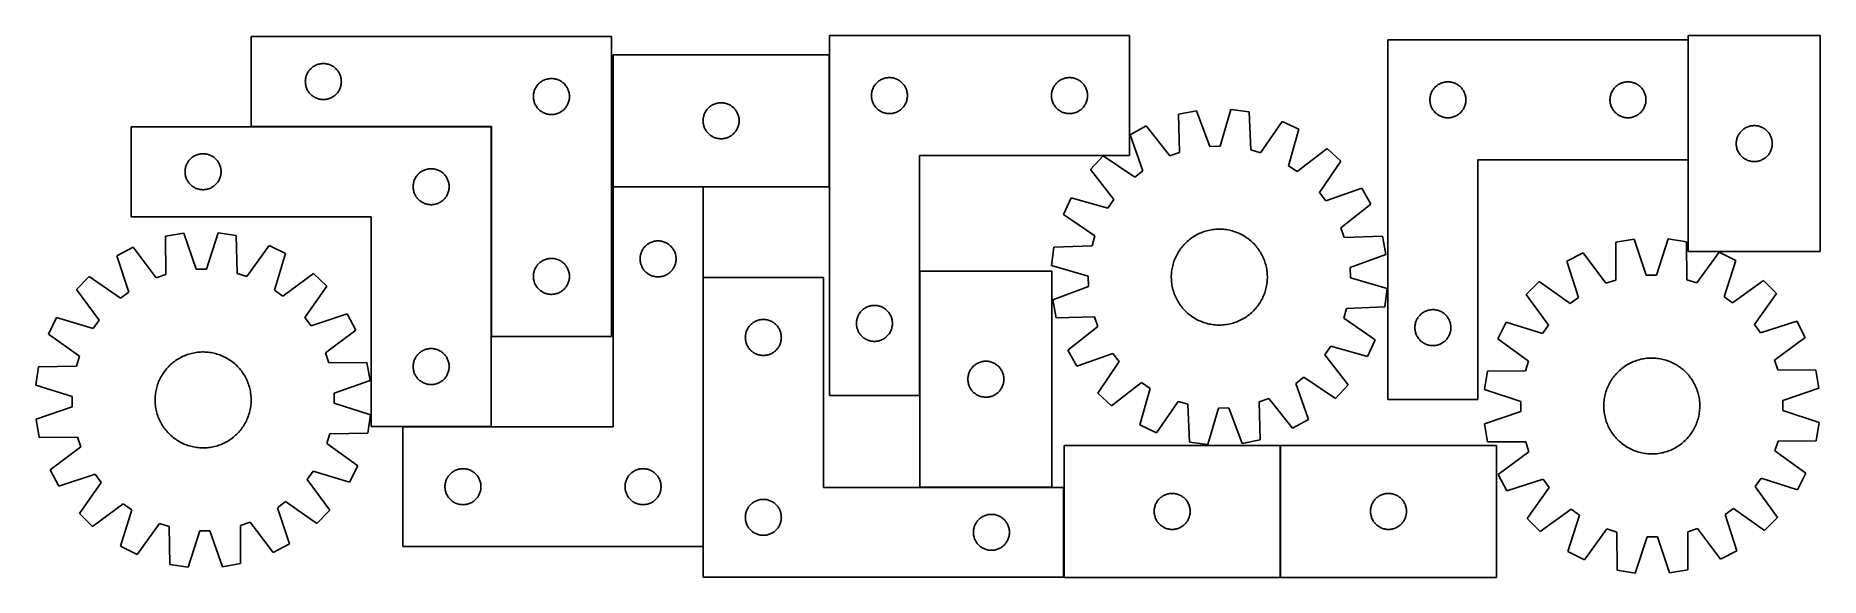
# Model space of a CAD drawing. Header units: millimetres. Extents: x 7 to 1493, y 7 to 458.
import ezdxf

# ---------------------------------------------------------------- set-up
doc = ezdxf.new("R2010")
doc.units = ezdxf.units.MM
doc.layers.add('COMMON', color=5, linetype='CONTINUOUS', true_color=0x0000ff)
doc.layers.add('CUT', color=7, linetype='CONTINUOUS', true_color=0x000000)

msp = doc.modelspace()

# ---------------------------------------------------------------- linework, layer by layer
at = {"layer": 'COMMON'}
for p, q in [((1382.935909, 454.846735), (1382.935909, 354.846735)), ((667.557824, 332.379901), (667.557824, 442.379901)), ((385.938165, 382.479902), (186.138166, 382.479902)), ((386.038166, 207.579902), (386.038166, 382.379901)), ((487.457823, 332.2799), (562.438108, 332.2799)), ((562.538108, 256.627991), (562.538108, 32.1799)), ((312.438108, 132.2799), (385.938165, 132.2799)), ((1043.264255, 116.573304), (1043.264255, 6.573304)), ((742.989431, 81.727991), (852.989431, 81.727991))]:
    msp.add_line(p, q, dxfattribs=at)
at = {"layer": 'CUT'}
for p, q in [((486.138166, 457.579902), (186.138166, 457.579902)), ((186.138166, 457.579902), (186.138166, 382.579902)), ((486.138166, 207.579902), (486.138166, 457.579902)), ((667.657824, 458.357233), (667.657824, 158.357233)), ((917.657824, 458.357233), (667.657824, 458.357233)), ((917.657824, 358.357233), (917.657824, 458.357233)), ((1132.835909, 454.846735), (1132.835909, 154.846735)), ((1382.835909, 454.846735), (1132.835909, 454.846735)), ((1382.835909, 354.846735), (1382.835909, 454.846735)), ((1493.03591, 458.350405), (1383.03591, 458.350405)), ((1383.03591, 458.350405), (1383.03591, 278.350405)), ((1493.03591, 278.350405), (1493.03591, 458.350405)), ((235.395884, 430.549064), (235.949066, 431.088182)), ((235.949066, 431.088182), (236.529269, 431.598108)), ((236.529269, 431.598108), (237.134952, 432.07749)), ((237.134952, 432.07749), (237.764511, 432.525057)), ((237.764511, 432.525057), (238.416274, 432.939621)), ((238.416274, 432.939621), (239.088515, 433.320084)), ((239.088515, 433.320084), (239.779451, 433.665436)), ((239.779451, 433.665436), (240.487248, 433.974761)), ((240.487248, 433.974761), (241.210031, 434.24724)), ((241.210031, 434.24724), (241.945882, 434.48215)), ((241.945882, 434.48215), (242.69285, 434.678867)), ((242.69285, 434.678867), (243.448955, 434.836871)), ((243.448955, 434.836871), (244.212191, 434.955742)), ((244.212191, 434.955742), (244.980534, 435.035165)), ((244.980534, 435.035165), (245.751948, 435.074929)), ((245.751948, 435.074929), (246.524385, 435.074929)), ((246.524385, 435.074929), (247.295798, 435.035165)), ((247.295798, 435.035165), (248.064142, 434.955742)), ((248.064142, 434.955742), (248.827378, 434.836871)), ((248.827378, 434.836871), (249.583483, 434.678867)), ((249.583483, 434.678867), (250.330451, 434.48215)), ((250.330451, 434.48215), (251.066302, 434.24724)), ((251.066302, 434.24724), (251.789085, 433.974761)), ((251.789085, 433.974761), (252.496882, 433.665436)), ((252.496882, 433.665436), (253.187818, 433.320084)), ((253.187818, 433.320084), (253.860058, 432.939621)), ((253.860058, 432.939621), (254.511822, 432.525057)), ((254.511822, 432.525057), (255.141381, 432.07749)), ((255.141381, 432.07749), (255.747064, 431.598108)), ((255.747064, 431.598108), (256.327266, 431.088182)), ((256.327266, 431.088182), (256.880449, 430.549064)), ((667.457823, 442.379901), (487.457823, 442.379901)), ((487.457823, 442.379901), (487.457823, 332.379901)), ((667.457823, 332.379901), (667.457823, 442.379901)), ((231.138166, 420.079902), (231.158055, 420.852083)), ((231.158055, 419.30772), (231.138166, 420.079902)), ((231.158055, 420.852083), (231.217668, 421.622217)), ((231.217668, 418.537587), (231.158055, 419.30772)), ((231.217668, 421.622217), (231.316848, 422.38826)), ((231.316848, 417.771543), (231.217668, 418.537587)), ((231.316848, 422.38826), (231.455331, 423.148183)), ((231.455331, 417.011621), (231.316848, 417.771543)), ((231.455331, 423.148183), (231.63275, 423.899968)), ((231.63275, 416.259835), (231.455331, 417.011621)), ((231.63275, 423.899968), (231.848636, 424.641624)), ((231.848636, 415.518179), (231.63275, 416.259835)), ((231.848636, 424.641624), (232.102414, 425.371183)), ((232.102414, 425.371183), (232.393413, 426.08671)), ((232.393413, 426.08671), (232.72086, 426.786309)), ((232.72086, 426.786309), (233.083888, 427.468123)), ((233.083888, 427.468123), (233.481533, 428.130345)), ((233.481533, 428.130345), (233.912741, 428.771218)), ((233.912741, 428.771218), (234.376369, 429.389044)), ((234.376369, 429.389044), (234.871187, 429.982183)), ((234.871187, 429.982183), (235.395884, 430.549064)), ((256.880449, 430.549064), (257.405145, 429.982183)), ((257.405145, 429.982183), (257.899963, 429.389044)), ((257.899963, 429.389044), (258.363591, 428.771218)), ((258.363591, 428.771218), (258.7948, 428.130345)), ((258.7948, 428.130345), (259.192445, 427.468123)), ((259.192445, 427.468123), (259.555473, 426.786309)), ((259.555473, 426.786309), (259.88292, 426.08671)), ((259.88292, 426.08671), (260.173919, 425.371183)), ((260.173919, 425.371183), (260.427697, 424.641624)), ((260.427697, 424.641624), (260.643582, 423.899968)), ((260.643582, 416.259835), (260.427697, 415.518179)), ((260.643582, 423.899968), (260.821002, 423.148183)), ((260.821002, 417.011621), (260.643582, 416.259835)), ((260.821002, 423.148183), (260.959485, 422.38826)), ((260.959485, 417.771543), (260.821002, 417.011621)), ((260.959485, 422.38826), (261.058665, 421.622217)), ((261.058665, 418.537587), (260.959485, 417.771543)), ((261.058665, 421.622217), (261.118278, 420.852083)), ((261.118278, 419.30772), (261.058665, 418.537587)), ((261.118278, 420.852083), (261.138166, 420.079902)), ((261.138166, 420.079902), (261.118278, 419.30772)), ((423.481533, 415.630345), (423.912741, 416.271218)), ((423.912741, 416.271218), (424.376369, 416.889044)), ((424.376369, 416.889044), (424.871187, 417.482183)), ((424.871187, 417.482183), (425.395884, 418.049064)), ((425.395884, 418.049064), (425.949066, 418.588182)), ((425.949066, 418.588182), (426.529269, 419.098108)), ((426.529269, 419.098108), (427.134952, 419.57749)), ((427.134952, 419.57749), (427.764511, 420.025057)), ((427.764511, 420.025057), (428.416274, 420.439621)), ((428.416274, 420.439621), (429.088515, 420.820084)), ((429.088515, 420.820084), (429.779451, 421.165436)), ((429.779451, 421.165436), (430.487248, 421.474761)), ((430.487248, 421.474761), (431.210031, 421.74724)), ((431.210031, 421.74724), (431.945882, 421.98215)), ((431.945882, 421.98215), (432.69285, 422.178867)), ((432.69285, 422.178867), (433.448955, 422.336871)), ((433.448955, 422.336871), (434.212191, 422.455742)), ((434.212191, 422.455742), (434.980534, 422.535165)), ((434.980534, 422.535165), (435.751948, 422.574929)), ((435.751948, 422.574929), (436.524385, 422.574929)), ((436.524385, 422.574929), (437.295798, 422.535165)), ((437.295798, 422.535165), (438.064142, 422.455742)), ((438.064142, 422.455742), (438.827378, 422.336871)), ((438.827378, 422.336871), (439.583483, 422.178867)), ((439.583483, 422.178867), (440.330451, 421.98215)), ((440.330451, 421.98215), (441.066302, 421.74724)), ((441.066302, 421.74724), (441.789085, 421.474761)), ((441.789085, 421.474761), (442.496882, 421.165436)), ((442.496882, 421.165436), (443.187818, 420.820084)), ((443.187818, 420.820084), (443.860058, 420.439621)), ((443.860058, 420.439621), (444.511822, 420.025057)), ((444.511822, 420.025057), (445.141381, 419.57749)), ((445.141381, 419.57749), (445.747064, 419.098108)), ((445.747064, 419.098108), (446.327266, 418.588182)), ((446.327266, 418.588182), (446.880449, 418.049064)), ((446.880449, 418.049064), (447.405145, 417.482183)), ((447.405145, 417.482183), (447.899963, 416.889044)), ((447.899963, 416.889044), (448.363591, 416.271218)), ((448.363591, 416.271218), (448.7948, 415.630345)), ((704.798105, 416.079125), (705.212669, 416.730889)), ((705.212669, 416.730889), (705.660236, 417.360447)), ((705.660236, 417.360447), (706.139618, 417.96613)), ((706.139618, 417.96613), (706.649544, 418.546333)), ((706.649544, 418.546333), (707.188662, 419.099516)), ((707.188662, 419.099516), (707.755543, 419.624212)), ((707.755543, 419.624212), (708.348682, 420.11903)), ((708.348682, 420.11903), (708.966508, 420.582658)), ((708.966508, 420.582658), (709.607381, 421.013866)), ((709.607381, 421.013866), (710.269603, 421.411511)), ((710.269603, 421.411511), (710.951417, 421.774539)), ((710.951417, 421.774539), (711.651016, 422.101986)), ((711.651016, 422.101986), (712.366543, 422.392985)), ((712.366543, 422.392985), (713.096102, 422.646763)), ((713.096102, 422.646763), (713.837758, 422.862649)), ((713.837758, 422.862649), (714.589543, 423.040068)), ((714.589543, 423.040068), (715.349466, 423.178551)), ((715.349466, 423.178551), (716.115509, 423.277731)), ((716.115509, 423.277731), (716.885643, 423.337344)), ((716.885643, 423.337344), (717.657824, 423.357233)), ((717.657824, 423.357233), (718.430006, 423.337344)), ((718.430006, 423.337344), (719.200139, 423.277731)), ((719.200139, 423.277731), (719.966183, 423.178551)), ((719.966183, 423.178551), (720.726105, 423.040068)), ((720.726105, 423.040068), (721.477891, 422.862649)), ((721.477891, 422.862649), (722.219547, 422.646763)), ((722.219547, 422.646763), (722.949106, 422.392985)), ((722.949106, 422.392985), (723.664633, 422.101986)), ((723.664633, 422.101986), (724.364231, 421.774539)), ((724.364231, 421.774539), (725.046045, 421.411511)), ((725.046045, 421.411511), (725.708267, 421.013866)), ((725.708267, 421.013866), (726.349141, 420.582658)), ((726.349141, 420.582658), (726.966967, 420.11903)), ((726.966967, 420.11903), (727.560106, 419.624212)), ((727.560106, 419.624212), (728.126987, 419.099516)), ((728.126987, 419.099516), (728.666105, 418.546333)), ((728.666105, 418.546333), (729.176031, 417.96613)), ((729.176031, 417.96613), (729.655413, 417.360447)), ((729.655413, 417.360447), (730.10298, 416.730889)), ((730.10298, 416.730889), (730.517544, 416.079125)), ((854.798105, 416.079125), (855.212669, 416.730889)), ((855.212669, 416.730889), (855.660236, 417.360447)), ((855.660236, 417.360447), (856.139618, 417.96613)), ((856.139618, 417.96613), (856.649544, 418.546333)), ((856.649544, 418.546333), (857.188662, 419.099516)), ((857.188662, 419.099516), (857.755543, 419.624212)), ((857.755543, 419.624212), (858.348682, 420.11903)), ((858.348682, 420.11903), (858.966508, 420.582658)), ((858.966508, 420.582658), (859.607381, 421.013866)), ((859.607381, 421.013866), (860.269603, 421.411511)), ((860.269603, 421.411511), (860.951417, 421.774539)), ((860.951417, 421.774539), (861.651016, 422.101986)), ((861.651016, 422.101986), (862.366543, 422.392985)), ((862.366543, 422.392985), (863.096102, 422.646763)), ((863.096102, 422.646763), (863.837758, 422.862649)), ((863.837758, 422.862649), (864.589543, 423.040068)), ((864.589543, 423.040068), (865.349466, 423.178551)), ((865.349466, 423.178551), (866.115509, 423.277731)), ((866.115509, 423.277731), (866.885643, 423.337344)), ((866.885643, 423.337344), (867.657824, 423.357233)), ((867.657824, 423.357233), (868.430006, 423.337344)), ((868.430006, 423.337344), (869.200139, 423.277731)), ((869.200139, 423.277731), (869.966183, 423.178551)), ((869.966183, 423.178551), (870.726105, 423.040068)), ((870.726105, 423.040068), (871.477891, 422.862649)), ((871.477891, 422.862649), (872.219547, 422.646763)), ((872.219547, 422.646763), (872.949106, 422.392985)), ((872.949106, 422.392985), (873.664633, 422.101986)), ((873.664633, 422.101986), (874.364231, 421.774539)), ((874.364231, 421.774539), (875.046045, 421.411511)), ((875.046045, 421.411511), (875.708267, 421.013866)), ((875.708267, 421.013866), (876.349141, 420.582658)), ((876.349141, 420.582658), (876.966967, 420.11903)), ((876.966967, 420.11903), (877.560106, 419.624212)), ((877.560106, 419.624212), (878.126987, 419.099516)), ((878.126987, 419.099516), (878.666105, 418.546333)), ((878.666105, 418.546333), (879.176031, 417.96613)), ((879.176031, 417.96613), (879.655413, 417.360447)), ((879.655413, 417.360447), (880.10298, 416.730889)), ((880.10298, 416.730889), (880.517544, 416.079125)), ((1172.933627, 416.113714), (1173.526766, 416.608532)), ((1173.526766, 416.608532), (1174.144592, 417.07216)), ((1174.144592, 417.07216), (1174.785466, 417.503368)), ((1174.785466, 417.503368), (1175.447688, 417.901013)), ((1175.447688, 417.901013), (1176.129502, 418.264041)), ((1176.129502, 418.264041), (1176.8291, 418.591488)), ((1176.8291, 418.591488), (1177.544627, 418.882487)), ((1177.544627, 418.882487), (1178.274186, 419.136265)), ((1178.274186, 419.136265), (1179.015842, 419.352151)), ((1179.015842, 419.352151), (1179.767628, 419.52957)), ((1179.767628, 419.52957), (1180.52755, 419.668053)), ((1180.52755, 419.668053), (1181.293594, 419.767233)), ((1181.293594, 419.767233), (1182.063727, 419.826846)), ((1182.063727, 419.826846), (1182.835909, 419.846735)), ((1182.835909, 419.846735), (1183.60809, 419.826846)), ((1183.60809, 419.826846), (1184.378224, 419.767233)), ((1184.378224, 419.767233), (1185.144267, 419.668053)), ((1185.144267, 419.668053), (1185.90419, 419.52957)), ((1185.90419, 419.52957), (1186.655975, 419.352151)), ((1186.655975, 419.352151), (1187.397631, 419.136265)), ((1187.397631, 419.136265), (1188.12719, 418.882487)), ((1188.12719, 418.882487), (1188.842717, 418.591488)), ((1188.842717, 418.591488), (1189.542315, 418.264041)), ((1189.542315, 418.264041), (1190.22413, 417.901013)), ((1190.22413, 417.901013), (1190.886351, 417.503368)), ((1190.886351, 417.503368), (1191.527225, 417.07216)), ((1191.527225, 417.07216), (1192.145051, 416.608532)), ((1192.145051, 416.608532), (1192.73819, 416.113714)), ((1322.933627, 416.113714), (1323.526766, 416.608532)), ((1323.526766, 416.608532), (1324.144592, 417.07216)), ((1324.144592, 417.07216), (1324.785466, 417.503368)), ((1324.785466, 417.503368), (1325.447688, 417.901013)), ((1325.447688, 417.901013), (1326.129502, 418.264041)), ((1326.129502, 418.264041), (1326.8291, 418.591488)), ((1326.8291, 418.591488), (1327.544627, 418.882487)), ((1327.544627, 418.882487), (1328.274186, 419.136265)), ((1328.274186, 419.136265), (1329.015842, 419.352151)), ((1329.015842, 419.352151), (1329.767628, 419.52957)), ((1329.767628, 419.52957), (1330.52755, 419.668053)), ((1330.52755, 419.668053), (1331.293594, 419.767233)), ((1331.293594, 419.767233), (1332.063727, 419.826846)), ((1332.063727, 419.826846), (1332.835909, 419.846735)), ((1332.835909, 419.846735), (1333.60809, 419.826846)), ((1333.60809, 419.826846), (1334.378224, 419.767233)), ((1334.378224, 419.767233), (1335.144267, 419.668053)), ((1335.144267, 419.668053), (1335.90419, 419.52957)), ((1335.90419, 419.52957), (1336.655975, 419.352151)), ((1336.655975, 419.352151), (1337.397631, 419.136265)), ((1337.397631, 419.136265), (1338.12719, 418.882487)), ((1338.12719, 418.882487), (1338.842717, 418.591488)), ((1338.842717, 418.591488), (1339.542315, 418.264041)), ((1339.542315, 418.264041), (1340.22413, 417.901013)), ((1340.22413, 417.901013), (1340.886351, 417.503368)), ((1340.886351, 417.503368), (1341.527225, 417.07216)), ((1341.527225, 417.07216), (1342.145051, 416.608532)), ((1342.145051, 416.608532), (1342.73819, 416.113714)), ((232.102414, 414.78862), (231.848636, 415.518179)), ((232.393413, 414.073093), (232.102414, 414.78862)), ((232.72086, 413.373495), (232.393413, 414.073093)), ((233.083888, 412.691681), (232.72086, 413.373495)), ((233.481533, 412.029459), (233.083888, 412.691681)), ((233.912741, 411.388585), (233.481533, 412.029459)), ((234.376369, 410.770759), (233.912741, 411.388585)), ((234.871187, 410.17762), (234.376369, 410.770759)), ((235.395884, 409.610739), (234.871187, 410.17762)), ((235.949066, 409.071621), (235.395884, 409.610739)), ((236.529269, 408.561695), (235.949066, 409.071621)), ((237.134952, 408.082313), (236.529269, 408.561695)), ((237.764511, 407.634746), (237.134952, 408.082313)), ((238.416274, 407.220182), (237.764511, 407.634746)), ((239.088515, 406.83972), (238.416274, 407.220182)), ((239.779451, 406.494368), (239.088515, 406.83972)), ((240.487248, 406.185042), (239.779451, 406.494368)), ((241.210031, 405.912563), (240.487248, 406.185042)), ((241.945882, 405.677654), (241.210031, 405.912563)), ((242.69285, 405.480936), (241.945882, 405.677654)), ((243.448955, 405.322932), (242.69285, 405.480936)), ((244.212191, 405.204062), (243.448955, 405.322932)), ((244.980534, 405.124639), (244.212191, 405.204062)), ((245.751948, 405.084875), (244.980534, 405.124639)), ((246.524385, 405.084875), (245.751948, 405.084875)), ((247.295798, 405.124639), (246.524385, 405.084875)), ((248.064142, 405.204062), (247.295798, 405.124639)), ((248.827378, 405.322932), (248.064142, 405.204062)), ((249.583483, 405.480936), (248.827378, 405.322932)), ((250.330451, 405.677654), (249.583483, 405.480936)), ((251.066302, 405.912563), (250.330451, 405.677654)), ((251.789085, 406.185042), (251.066302, 405.912563)), ((252.496882, 406.494368), (251.789085, 406.185042)), ((253.187818, 406.83972), (252.496882, 406.494368)), ((253.860058, 407.220182), (253.187818, 406.83972)), ((254.511822, 407.634746), (253.860058, 407.220182)), ((255.141381, 408.082313), (254.511822, 407.634746)), ((255.747064, 408.561695), (255.141381, 408.082313)), ((256.327266, 409.071621), (255.747064, 408.561695)), ((256.880449, 409.610739), (256.327266, 409.071621)), ((257.405145, 410.17762), (256.880449, 409.610739)), ((257.899963, 410.770759), (257.405145, 410.17762)), ((258.363591, 411.388585), (257.899963, 410.770759)), ((258.7948, 412.029459), (258.363591, 411.388585)), ((259.192445, 412.691681), (258.7948, 412.029459)), ((259.555473, 413.373495), (259.192445, 412.691681)), ((259.88292, 414.073093), (259.555473, 413.373495)), ((260.173919, 414.78862), (259.88292, 414.073093)), ((260.427697, 415.518179), (260.173919, 414.78862)), ((421.138166, 407.579902), (421.158055, 408.352083)), ((421.158055, 406.80772), (421.138166, 407.579902)), ((421.158055, 408.352083), (421.217668, 409.122217)), ((421.217668, 406.037587), (421.158055, 406.80772)), ((421.217668, 409.122217), (421.316848, 409.88826)), ((421.316848, 405.271543), (421.217668, 406.037587)), ((421.316848, 409.88826), (421.455331, 410.648183)), ((421.455331, 404.511621), (421.316848, 405.271543)), ((421.455331, 410.648183), (421.63275, 411.399968)), ((421.63275, 403.759835), (421.455331, 404.511621)), ((421.63275, 411.399968), (421.848636, 412.141624)), ((421.848636, 403.018179), (421.63275, 403.759835)), ((421.848636, 412.141624), (422.102414, 412.871183)), ((422.102414, 402.28862), (421.848636, 403.018179)), ((422.102414, 412.871183), (422.393413, 413.58671)), ((422.393413, 401.573093), (422.102414, 402.28862)), ((422.393413, 413.58671), (422.72086, 414.286309)), ((422.72086, 400.873495), (422.393413, 401.573093)), ((422.72086, 414.286309), (423.083888, 414.968123)), ((423.083888, 414.968123), (423.481533, 415.630345)), ((448.7948, 415.630345), (449.192445, 414.968123)), ((449.192445, 414.968123), (449.555473, 414.286309)), ((449.555473, 414.286309), (449.88292, 413.58671)), ((449.88292, 401.573093), (449.555473, 400.873495)), ((449.88292, 413.58671), (450.173919, 412.871183)), ((450.173919, 402.28862), (449.88292, 401.573093)), ((450.173919, 412.871183), (450.427697, 412.141624)), ((450.427697, 403.018179), (450.173919, 402.28862)), ((450.427697, 412.141624), (450.643582, 411.399968)), ((450.643582, 403.759835), (450.427697, 403.018179)), ((450.643582, 411.399968), (450.821002, 410.648183)), ((450.821002, 404.511621), (450.643582, 403.759835)), ((450.821002, 410.648183), (450.959485, 409.88826)), ((450.959485, 405.271543), (450.821002, 404.511621)), ((450.959485, 409.88826), (451.058665, 409.122217)), ((451.058665, 406.037587), (450.959485, 405.271543)), ((451.058665, 409.122217), (451.118278, 408.352083)), ((451.118278, 406.80772), (451.058665, 406.037587)), ((451.118278, 408.352083), (451.138166, 407.579902)), ((451.138166, 407.579902), (451.118278, 406.80772)), ((571.806905, 401.27476), (572.529688, 401.547239)), ((572.529688, 401.547239), (573.265539, 401.782149)), ((573.265539, 401.782149), (574.012507, 401.978866)), ((574.012507, 401.978866), (574.768612, 402.13687)), ((574.768612, 402.13687), (575.531848, 402.255741)), ((575.531848, 402.255741), (576.300191, 402.335164)), ((576.300191, 402.335164), (577.071605, 402.374928)), ((577.071605, 402.374928), (577.844042, 402.374928)), ((577.844042, 402.374928), (578.615455, 402.335164)), ((578.615455, 402.335164), (579.383799, 402.255741)), ((579.383799, 402.255741), (580.147035, 402.13687)), ((580.147035, 402.13687), (580.90314, 401.978866)), ((580.90314, 401.978866), (581.650108, 401.782149)), ((581.650108, 401.782149), (582.385959, 401.547239)), ((582.385959, 401.547239), (583.108742, 401.27476)), ((702.662797, 408.743451), (702.702561, 409.514865)), ((702.662797, 407.971014), (702.662797, 408.743451)), ((702.702561, 407.199601), (702.662797, 407.971014)), ((702.702561, 409.514865), (702.781984, 410.283208)), ((702.781984, 406.431257), (702.702561, 407.199601)), ((702.781984, 410.283208), (702.900855, 411.046444)), ((702.900855, 405.668021), (702.781984, 406.431257)), ((702.900855, 411.046444), (703.058859, 411.802549)), ((703.058859, 404.911917), (702.900855, 405.668021)), ((703.058859, 411.802549), (703.255576, 412.549517)), ((703.255576, 404.164948), (703.058859, 404.911917)), ((703.255576, 412.549517), (703.490486, 413.285368)), ((703.490486, 403.429097), (703.255576, 404.164948)), ((703.490486, 413.285368), (703.762965, 414.008151)), ((703.762965, 402.706314), (703.490486, 403.429097)), ((703.762965, 414.008151), (704.07229, 414.715949)), ((704.07229, 401.998517), (703.762965, 402.706314)), ((704.07229, 414.715949), (704.417642, 415.406884)), ((704.417642, 401.307582), (704.07229, 401.998517)), ((704.417642, 415.406884), (704.798105, 416.079125)), ((730.517544, 416.079125), (730.898006, 415.406884)), ((730.898006, 415.406884), (731.243358, 414.715949)), ((731.243358, 401.998517), (730.898006, 401.307582)), ((731.243358, 414.715949), (731.552684, 414.008151)), ((731.552684, 402.706314), (731.243358, 401.998517)), ((731.552684, 414.008151), (731.825163, 413.285368)), ((731.825163, 403.429097), (731.552684, 402.706314)), ((731.825163, 413.285368), (732.060072, 412.549517)), ((732.060072, 404.164948), (731.825163, 403.429097)), ((732.060072, 412.549517), (732.25679, 411.802549)), ((732.25679, 404.911917), (732.060072, 404.164948)), ((732.25679, 411.802549), (732.414794, 411.046444)), ((732.414794, 405.668021), (732.25679, 404.911917)), ((732.414794, 411.046444), (732.533664, 410.283208)), ((732.533664, 406.431257), (732.414794, 405.668021)), ((732.533664, 410.283208), (732.613087, 409.514865)), ((732.613087, 407.199601), (732.533664, 406.431257)), ((732.613087, 409.514865), (732.652851, 408.743451)), ((732.652851, 407.971014), (732.613087, 407.199601)), ((732.652851, 408.743451), (732.652851, 407.971014)), ((852.662797, 408.743451), (852.702561, 409.514865)), ((852.662797, 407.971014), (852.662797, 408.743451)), ((852.702561, 407.199601), (852.662797, 407.971014)), ((852.702561, 409.514865), (852.781984, 410.283208)), ((852.781984, 406.431257), (852.702561, 407.199601)), ((852.781984, 410.283208), (852.900855, 411.046444)), ((852.900855, 405.668021), (852.781984, 406.431257)), ((852.900855, 411.046444), (853.058859, 411.802549)), ((853.058859, 404.911917), (852.900855, 405.668021)), ((853.058859, 411.802549), (853.255576, 412.549517)), ((853.255576, 404.164948), (853.058859, 404.911917)), ((853.255576, 412.549517), (853.490486, 413.285368)), ((853.490486, 403.429097), (853.255576, 404.164948)), ((853.490486, 413.285368), (853.762965, 414.008151)), ((853.762965, 402.706314), (853.490486, 403.429097)), ((853.762965, 414.008151), (854.07229, 414.715949)), ((854.07229, 401.998517), (853.762965, 402.706314)), ((854.07229, 414.715949), (854.417642, 415.406884)), ((854.417642, 401.307582), (854.07229, 401.998517)), ((854.417642, 415.406884), (854.798105, 416.079125)), ((880.517544, 416.079125), (880.898006, 415.406884)), ((880.898006, 415.406884), (881.243358, 414.715949)), ((881.243358, 401.998517), (880.898006, 401.307582)), ((881.243358, 414.715949), (881.552684, 414.008151)), ((881.552684, 402.706314), (881.243358, 401.998517)), ((881.552684, 414.008151), (881.825163, 413.285368)), ((881.825163, 403.429097), (881.552684, 402.706314)), ((881.825163, 413.285368), (882.060072, 412.549517)), ((882.060072, 404.164948), (881.825163, 403.429097)), ((882.060072, 412.549517), (882.25679, 411.802549)), ((882.25679, 404.911917), (882.060072, 404.164948)), ((882.25679, 411.802549), (882.414794, 411.046444)), ((882.414794, 405.668021), (882.25679, 404.911917)), ((882.414794, 411.046444), (882.533664, 410.283208)), ((882.533664, 406.431257), (882.414794, 405.668021)), ((882.533664, 410.283208), (882.613087, 409.514865)), ((882.613087, 407.199601), (882.533664, 406.431257)), ((882.613087, 409.514865), (882.652851, 408.743451)), ((882.652851, 407.971014), (882.613087, 407.199601)), ((882.652851, 408.743451), (882.652851, 407.971014)), ((1167.840882, 405.232953), (1167.880646, 406.004367)), ((1167.840882, 404.460516), (1167.840882, 405.232953)), ((1167.880646, 403.689103), (1167.840882, 404.460516)), ((1167.880646, 406.004367), (1167.960068, 406.77271)), ((1167.960068, 402.920759), (1167.880646, 403.689103)), ((1167.960068, 406.77271), (1168.078939, 407.535946)), ((1168.078939, 402.157523), (1167.960068, 402.920759)), ((1168.078939, 407.535946), (1168.236943, 408.292051)), ((1168.236943, 401.401419), (1168.078939, 402.157523)), ((1168.236943, 408.292051), (1168.43366, 409.039019)), ((1168.43366, 400.65445), (1168.236943, 401.401419)), ((1168.43366, 409.039019), (1168.66857, 409.77487)), ((1168.66857, 409.77487), (1168.941049, 410.497653)), ((1168.941049, 410.497653), (1169.250375, 411.205451)), ((1169.250375, 411.205451), (1169.595727, 411.896386)), ((1169.595727, 411.896386), (1169.976189, 412.568627)), ((1169.976189, 412.568627), (1170.390753, 413.22039)), ((1170.390753, 413.22039), (1170.83832, 413.849949)), ((1170.83832, 413.849949), (1171.317702, 414.455632)), ((1171.317702, 414.455632), (1171.827628, 415.035835)), ((1171.827628, 415.035835), (1172.366746, 415.589017)), ((1172.366746, 415.589017), (1172.933627, 416.113714)), ((1192.73819, 416.113714), (1193.305071, 415.589017)), ((1193.305071, 415.589017), (1193.844189, 415.035835)), ((1193.844189, 415.035835), (1194.354115, 414.455632)), ((1194.354115, 414.455632), (1194.833497, 413.849949)), ((1194.833497, 413.849949), (1195.281064, 413.22039)), ((1195.281064, 413.22039), (1195.695628, 412.568627)), ((1195.695628, 412.568627), (1196.076091, 411.896386)), ((1196.076091, 411.896386), (1196.421443, 411.205451)), ((1196.421443, 411.205451), (1196.730768, 410.497653)), ((1196.730768, 410.497653), (1197.003247, 409.77487)), ((1197.003247, 409.77487), (1197.238157, 409.039019)), ((1197.238157, 409.039019), (1197.434874, 408.292051)), ((1197.434874, 401.401419), (1197.238157, 400.65445)), ((1197.434874, 408.292051), (1197.592878, 407.535946)), ((1197.592878, 402.157523), (1197.434874, 401.401419)), ((1197.592878, 407.535946), (1197.711749, 406.77271)), ((1197.711749, 402.920759), (1197.592878, 402.157523)), ((1197.711749, 406.77271), (1197.791171, 406.004367)), ((1197.791171, 403.689103), (1197.711749, 402.920759)), ((1197.791171, 406.004367), (1197.830936, 405.232953)), ((1197.830936, 404.460516), (1197.791171, 403.689103)), ((1197.830936, 405.232953), (1197.830936, 404.460516)), ((1317.840882, 405.232953), (1317.880646, 406.004367)), ((1317.840882, 404.460516), (1317.840882, 405.232953)), ((1317.880646, 403.689103), (1317.840882, 404.460516)), ((1317.880646, 406.004367), (1317.960068, 406.77271)), ((1317.960068, 402.920759), (1317.880646, 403.689103)), ((1317.960068, 406.77271), (1318.078939, 407.535946)), ((1318.078939, 402.157523), (1317.960068, 402.920759)), ((1318.078939, 407.535946), (1318.236943, 408.292051)), ((1318.236943, 401.401419), (1318.078939, 402.157523)), ((1318.236943, 408.292051), (1318.43366, 409.039019)), ((1318.43366, 400.65445), (1318.236943, 401.401419)), ((1318.43366, 409.039019), (1318.66857, 409.77487)), ((1318.66857, 409.77487), (1318.941049, 410.497653)), ((1318.941049, 410.497653), (1319.250375, 411.205451)), ((1319.250375, 411.205451), (1319.595727, 411.896386)), ((1319.595727, 411.896386), (1319.976189, 412.568627)), ((1319.976189, 412.568627), (1320.390753, 413.22039)), ((1320.390753, 413.22039), (1320.83832, 413.849949)), ((1320.83832, 413.849949), (1321.317702, 414.455632)), ((1321.317702, 414.455632), (1321.827628, 415.035835)), ((1321.827628, 415.035835), (1322.366746, 415.589017)), ((1322.366746, 415.589017), (1322.933627, 416.113714)), ((1342.73819, 416.113714), (1343.305071, 415.589017)), ((1343.305071, 415.589017), (1343.844189, 415.035835)), ((1343.844189, 415.035835), (1344.354115, 414.455632)), ((1344.354115, 414.455632), (1344.833497, 413.849949)), ((1344.833497, 413.849949), (1345.281064, 413.22039)), ((1345.281064, 413.22039), (1345.695628, 412.568627)), ((1345.695628, 412.568627), (1346.076091, 411.896386)), ((1346.076091, 411.896386), (1346.421443, 411.205451)), ((1346.421443, 411.205451), (1346.730768, 410.497653)), ((1346.730768, 410.497653), (1347.003247, 409.77487)), ((1347.003247, 409.77487), (1347.238157, 409.039019)), ((1347.238157, 409.039019), (1347.434874, 408.292051)), ((1347.434874, 401.401419), (1347.238157, 400.65445)), ((1347.434874, 408.292051), (1347.592878, 407.535946)), ((1347.592878, 402.157523), (1347.434874, 401.401419)), ((1347.592878, 407.535946), (1347.711749, 406.77271)), ((1347.711749, 402.920759), (1347.592878, 402.157523)), ((1347.711749, 406.77271), (1347.791171, 406.004367)), ((1347.791171, 403.689103), (1347.711749, 402.920759)), ((1347.791171, 406.004367), (1347.830936, 405.232953)), ((1347.830936, 404.460516), (1347.791171, 403.689103)), ((1347.830936, 405.232953), (1347.830936, 404.460516)), ((423.083888, 400.191681), (422.72086, 400.873495)), ((423.481533, 399.529459), (423.083888, 400.191681)), ((423.912741, 398.888585), (423.481533, 399.529459)), ((424.376369, 398.270759), (423.912741, 398.888585)), ((424.871187, 397.67762), (424.376369, 398.270759)), ((425.395884, 397.110739), (424.871187, 397.67762)), ((425.949066, 396.571621), (425.395884, 397.110739)), ((426.529269, 396.061695), (425.949066, 396.571621)), ((427.134952, 395.582313), (426.529269, 396.061695)), ((427.764511, 395.134746), (427.134952, 395.582313)), ((428.416274, 394.720182), (427.764511, 395.134746)), ((429.088515, 394.33972), (428.416274, 394.720182)), ((429.779451, 393.994368), (429.088515, 394.33972)), ((430.487248, 393.685042), (429.779451, 393.994368)), ((431.210031, 393.412563), (430.487248, 393.685042)), ((431.945882, 393.177654), (431.210031, 393.412563)), ((432.69285, 392.980936), (431.945882, 393.177654)), ((433.448955, 392.822932), (432.69285, 392.980936)), ((434.212191, 392.704062), (433.448955, 392.822932)), ((434.980534, 392.624639), (434.212191, 392.704062)), ((435.751948, 392.584875), (434.980534, 392.624639)), ((436.524385, 392.584875), (435.751948, 392.584875)), ((437.295798, 392.624639), (436.524385, 392.584875)), ((438.064142, 392.704062), (437.295798, 392.624639)), ((438.827378, 392.822932), (438.064142, 392.704062)), ((439.583483, 392.980936), (438.827378, 392.822932)), ((440.330451, 393.177654), (439.583483, 392.980936)), ((441.066302, 393.412563), (440.330451, 393.177654)), ((441.789085, 393.685042), (441.066302, 393.412563)), ((442.496882, 393.994368), (441.789085, 393.685042)), ((443.187818, 394.33972), (442.496882, 393.994368)), ((443.860058, 394.720182), (443.187818, 394.33972)), ((444.511822, 395.134746), (443.860058, 394.720182)), ((445.141381, 395.582313), (444.511822, 395.134746)), ((445.747064, 396.061695), (445.141381, 395.582313)), ((446.327266, 396.571621), (445.747064, 396.061695)), ((446.880449, 397.110739), (446.327266, 396.571621)), ((447.405145, 397.67762), (446.880449, 397.110739)), ((447.899963, 398.270759), (447.405145, 397.67762)), ((448.363591, 398.888585), (447.899963, 398.270759)), ((448.7948, 399.529459), (448.363591, 398.888585)), ((449.192445, 400.191681), (448.7948, 399.529459)), ((449.555473, 400.873495), (449.192445, 400.191681)), ((562.457823, 387.379901), (562.477712, 388.152082)), ((562.477712, 386.607719), (562.457823, 387.379901)), ((562.477712, 388.152082), (562.537325, 388.922216)), ((562.537325, 385.837586), (562.477712, 386.607719)), ((562.537325, 388.922216), (562.636505, 389.688259)), ((562.636505, 389.688259), (562.774988, 390.448182)), ((562.774988, 390.448182), (562.952408, 391.199967)), ((562.952408, 391.199967), (563.168293, 391.941623)), ((563.168293, 391.941623), (563.422071, 392.671182)), ((563.422071, 392.671182), (563.71307, 393.386709)), ((563.71307, 393.386709), (564.040517, 394.086308)), ((564.040517, 394.086308), (564.403545, 394.768122)), ((564.403545, 394.768122), (564.80119, 395.430344)), ((564.80119, 395.430344), (565.232398, 396.071217)), ((565.232398, 396.071217), (565.696026, 396.689043)), ((565.696026, 396.689043), (566.190844, 397.282182)), ((566.190844, 397.282182), (566.715541, 397.849063)), ((566.715541, 397.849063), (567.268723, 398.388181)), ((567.268723, 398.388181), (567.848926, 398.898107)), ((567.848926, 398.898107), (568.454609, 399.377489)), ((568.454609, 399.377489), (569.084168, 399.825056)), ((569.084168, 399.825056), (569.735931, 400.23962)), ((569.735931, 400.23962), (570.408172, 400.620083)), ((570.408172, 400.620083), (571.099108, 400.965435)), ((571.099108, 400.965435), (571.806905, 401.27476)), ((583.108742, 401.27476), (583.816539, 400.965435)), ((583.816539, 400.965435), (584.507475, 400.620083)), ((584.507475, 400.620083), (585.179715, 400.23962)), ((585.179715, 400.23962), (585.831479, 399.825056)), ((585.831479, 399.825056), (586.461038, 399.377489)), ((586.461038, 399.377489), (587.066721, 398.898107)), ((587.066721, 398.898107), (587.646923, 398.388181)), ((587.646923, 398.388181), (588.200106, 397.849063)), ((588.200106, 397.849063), (588.724802, 397.282182)), ((588.724802, 397.282182), (589.21962, 396.689043)), ((589.21962, 396.689043), (589.683248, 396.071217)), ((589.683248, 396.071217), (590.114457, 395.430344)), ((590.114457, 395.430344), (590.512102, 394.768122)), ((590.512102, 394.768122), (590.87513, 394.086308)), ((590.87513, 394.086308), (591.202577, 393.386709)), ((591.202577, 393.386709), (591.493576, 392.671182)), ((591.493576, 392.671182), (591.747354, 391.941623)), ((591.747354, 391.941623), (591.963239, 391.199967)), ((591.963239, 391.199967), (592.140659, 390.448182)), ((592.140659, 390.448182), (592.279142, 389.688259)), ((592.279142, 389.688259), (592.378322, 388.922216)), ((592.378322, 388.922216), (592.437935, 388.152082)), ((592.437935, 386.607719), (592.378322, 385.837586)), ((592.437935, 388.152082), (592.457823, 387.379901)), ((592.457823, 387.379901), (592.437935, 386.607719)), ((704.798105, 400.635341), (704.417642, 401.307582)), ((705.212669, 399.983577), (704.798105, 400.635341)), ((705.660236, 399.354018), (705.212669, 399.983577)), ((706.139618, 398.748335), (705.660236, 399.354018)), ((706.649544, 398.168133), (706.139618, 398.748335)), ((707.188662, 397.61495), (706.649544, 398.168133)), ((707.755543, 397.090254), (707.188662, 397.61495)), ((708.348682, 396.595436), (707.755543, 397.090254)), ((708.966508, 396.131808), (708.348682, 396.595436)), ((709.607381, 395.700599), (708.966508, 396.131808)), ((710.269603, 395.302954), (709.607381, 395.700599)), ((710.951417, 394.939926), (710.269603, 395.302954)), ((711.651016, 394.612479), (710.951417, 394.939926)), ((712.366543, 394.32148), (711.651016, 394.612479)), ((713.096102, 394.067702), (712.366543, 394.32148)), ((713.837758, 393.851817), (713.096102, 394.067702)), ((714.589543, 393.674397), (713.837758, 393.851817)), ((715.349466, 393.535914), (714.589543, 393.674397)), ((716.115509, 393.436735), (715.349466, 393.535914)), ((716.885643, 393.377121), (716.115509, 393.436735)), ((717.657824, 393.357233), (716.885643, 393.377121)), ((718.430006, 393.377121), (717.657824, 393.357233)), ((719.200139, 393.436735), (718.430006, 393.377121)), ((719.966183, 393.535914), (719.200139, 393.436735)), ((720.726105, 393.674397), (719.966183, 393.535914)), ((721.477891, 393.851817), (720.726105, 393.674397)), ((722.219547, 394.067702), (721.477891, 393.851817)), ((722.949106, 394.32148), (722.219547, 394.067702)), ((723.664633, 394.612479), (722.949106, 394.32148)), ((724.364231, 394.939926), (723.664633, 394.612479)), ((725.046045, 395.302954), (724.364231, 394.939926)), ((725.708267, 395.700599), (725.046045, 395.302954)), ((726.349141, 396.131808), (725.708267, 395.700599)), ((726.966967, 396.595436), (726.349141, 396.131808)), ((727.560106, 397.090254), (726.966967, 396.595436)), ((728.126987, 397.61495), (727.560106, 397.090254)), ((728.666105, 398.168133), (728.126987, 397.61495)), ((729.176031, 398.748335), (728.666105, 398.168133)), ((729.655413, 399.354018), (729.176031, 398.748335)), ((730.10298, 399.983577), (729.655413, 399.354018)), ((730.517544, 400.635341), (730.10298, 399.983577)), ((730.898006, 401.307582), (730.517544, 400.635341)), ((854.798105, 400.635341), (854.417642, 401.307582)), ((855.212669, 399.983577), (854.798105, 400.635341)), ((855.660236, 399.354018), (855.212669, 399.983577)), ((856.139618, 398.748335), (855.660236, 399.354018)), ((856.649544, 398.168133), (856.139618, 398.748335)), ((857.188662, 397.61495), (856.649544, 398.168133)), ((857.755543, 397.090254), (857.188662, 397.61495)), ((858.348682, 396.595436), (857.755543, 397.090254)), ((858.966508, 396.131808), (858.348682, 396.595436)), ((859.607381, 395.700599), (858.966508, 396.131808)), ((860.269603, 395.302954), (859.607381, 395.700599)), ((860.951417, 394.939926), (860.269603, 395.302954)), ((861.651016, 394.612479), (860.951417, 394.939926)), ((862.366543, 394.32148), (861.651016, 394.612479)), ((863.096102, 394.067702), (862.366543, 394.32148)), ((863.837758, 393.851817), (863.096102, 394.067702)), ((864.589543, 393.674397), (863.837758, 393.851817)), ((865.349466, 393.535914), (864.589543, 393.674397)), ((866.115509, 393.436735), (865.349466, 393.535914)), ((866.885643, 393.377121), (866.115509, 393.436735)), ((867.657824, 393.357233), (866.885643, 393.377121)), ((868.430006, 393.377121), (867.657824, 393.357233)), ((869.200139, 393.436735), (868.430006, 393.377121)), ((869.966183, 393.535914), (869.200139, 393.436735)), ((870.726105, 393.674397), (869.966183, 393.535914)), ((871.477891, 393.851817), (870.726105, 393.674397)), ((872.219547, 394.067702), (871.477891, 393.851817)), ((872.949106, 394.32148), (872.219547, 394.067702)), ((873.664633, 394.612479), (872.949106, 394.32148)), ((874.364231, 394.939926), (873.664633, 394.612479)), ((875.046045, 395.302954), (874.364231, 394.939926)), ((875.708267, 395.700599), (875.046045, 395.302954)), ((876.349141, 396.131808), (875.708267, 395.700599)), ((876.966967, 396.595436), (876.349141, 396.131808)), ((877.560106, 397.090254), (876.966967, 396.595436)), ((878.126987, 397.61495), (877.560106, 397.090254)), ((878.666105, 398.168133), (878.126987, 397.61495)), ((879.176031, 398.748335), (878.666105, 398.168133)), ((879.655413, 399.354018), (879.176031, 398.748335)), ((880.10298, 399.983577), (879.655413, 399.354018)), ((880.517544, 400.635341), (880.10298, 399.983577)), ((880.898006, 401.307582), (880.517544, 400.635341)), ((973.557435, 395.697636), (958.449497, 392.785462)), ((958.449497, 392.785462), (959.333243, 361.033395)), ((984.539406, 365.892082), (973.557435, 395.697636)), ((1002.08042, 396.649024), (993.108984, 366.177921)), ((1017.348835, 394.750056), (1002.08042, 396.649024)), ((1018.582887, 363.009674), (1017.348835, 394.750056)), ((1044.7698, 386.840793), (1026.821369, 360.633378)), ((1058.704112, 380.316568), (1044.7698, 386.840793)), ((1168.66857, 399.918599), (1168.43366, 400.65445)), ((1168.941049, 399.195816), (1168.66857, 399.918599)), ((1169.250375, 398.488019), (1168.941049, 399.195816)), ((1169.595727, 397.797084), (1169.250375, 398.488019)), ((1169.976189, 397.124843), (1169.595727, 397.797084)), ((1170.390753, 396.473079), (1169.976189, 397.124843)), ((1170.83832, 395.84352), (1170.390753, 396.473079)), ((1171.317702, 395.237837), (1170.83832, 395.84352)), ((1171.827628, 394.657635), (1171.317702, 395.237837)), ((1172.366746, 394.104452), (1171.827628, 394.657635)), ((1172.933627, 393.579756), (1172.366746, 394.104452)), ((1173.526766, 393.084938), (1172.933627, 393.579756)), ((1174.144592, 392.62131), (1173.526766, 393.084938)), ((1174.785466, 392.190101), (1174.144592, 392.62131)), ((1175.447688, 391.792456), (1174.785466, 392.190101)), ((1176.129502, 391.429428), (1175.447688, 391.792456)), ((1176.8291, 391.101981), (1176.129502, 391.429428)), ((1177.544627, 390.810982), (1176.8291, 391.101981)), ((1178.274186, 390.557204), (1177.544627, 390.810982)), ((1179.015842, 390.341319), (1178.274186, 390.557204)), ((1179.767628, 390.163899), (1179.015842, 390.341319)), ((1180.52755, 390.025416), (1179.767628, 390.163899)), ((1181.293594, 389.926237), (1180.52755, 390.025416)), ((1182.063727, 389.866623), (1181.293594, 389.926237)), ((1182.835909, 389.846735), (1182.063727, 389.866623)), ((1183.60809, 389.866623), (1182.835909, 389.846735)), ((1184.378224, 389.926237), (1183.60809, 389.866623)), ((1185.144267, 390.025416), (1184.378224, 389.926237)), ((1185.90419, 390.163899), (1185.144267, 390.025416)), ((1186.655975, 390.341319), (1185.90419, 390.163899)), ((1187.397631, 390.557204), (1186.655975, 390.341319)), ((1188.12719, 390.810982), (1187.397631, 390.557204)), ((1188.842717, 391.101981), (1188.12719, 390.810982)), ((1189.542315, 391.429428), (1188.842717, 391.101981)), ((1190.22413, 391.792456), (1189.542315, 391.429428)), ((1190.886351, 392.190101), (1190.22413, 391.792456)), ((1191.527225, 392.62131), (1190.886351, 392.190101)), ((1192.145051, 393.084938), (1191.527225, 392.62131)), ((1192.73819, 393.579756), (1192.145051, 393.084938)), ((1193.305071, 394.104452), (1192.73819, 393.579756)), ((1193.844189, 394.657635), (1193.305071, 394.104452)), ((1194.354115, 395.237837), (1193.844189, 394.657635)), ((1194.833497, 395.84352), (1194.354115, 395.237837)), ((1195.281064, 396.473079), (1194.833497, 395.84352)), ((1195.695628, 397.124843), (1195.281064, 396.473079)), ((1196.076091, 397.797084), (1195.695628, 397.124843)), ((1196.421443, 398.488019), (1196.076091, 397.797084)), ((1196.730768, 399.195816), (1196.421443, 398.488019)), ((1197.003247, 399.918599), (1196.730768, 399.195816)), ((1197.238157, 400.65445), (1197.003247, 399.918599)), ((1318.66857, 399.918599), (1318.43366, 400.65445)), ((1318.941049, 399.195816), (1318.66857, 399.918599)), ((1319.250375, 398.488019), (1318.941049, 399.195816)), ((1319.595727, 397.797084), (1319.250375, 398.488019)), ((1319.976189, 397.124843), (1319.595727, 397.797084)), ((1320.390753, 396.473079), (1319.976189, 397.124843)), ((1320.83832, 395.84352), (1320.390753, 396.473079)), ((1321.317702, 395.237837), (1320.83832, 395.84352)), ((1321.827628, 394.657635), (1321.317702, 395.237837)), ((1322.366746, 394.104452), (1321.827628, 394.657635)), ((1322.933627, 393.579756), (1322.366746, 394.104452)), ((1323.526766, 393.084938), (1322.933627, 393.579756)), ((1324.144592, 392.62131), (1323.526766, 393.084938)), ((1324.785466, 392.190101), (1324.144592, 392.62131)), ((1325.447688, 391.792456), (1324.785466, 392.190101)), ((1326.129502, 391.429428), (1325.447688, 391.792456)), ((1326.8291, 391.101981), (1326.129502, 391.429428)), ((1327.544627, 390.810982), (1326.8291, 391.101981)), ((1328.274186, 390.557204), (1327.544627, 390.810982)), ((1329.015842, 390.341319), (1328.274186, 390.557204)), ((1329.767628, 390.163899), (1329.015842, 390.341319)), ((1330.52755, 390.025416), (1329.767628, 390.163899)), ((1331.293594, 389.926237), (1330.52755, 390.025416)), ((1332.063727, 389.866623), (1331.293594, 389.926237)), ((1332.835909, 389.846735), (1332.063727, 389.866623)), ((1333.60809, 389.866623), (1332.835909, 389.846735)), ((1334.378224, 389.926237), (1333.60809, 389.866623)), ((1335.144267, 390.025416), (1334.378224, 389.926237)), ((1335.90419, 390.163899), (1335.144267, 390.025416)), ((1336.655975, 390.341319), (1335.90419, 390.163899)), ((1337.397631, 390.557204), (1336.655975, 390.341319)), ((1338.12719, 390.810982), (1337.397631, 390.557204)), ((1338.842717, 391.101981), (1338.12719, 390.810982)), ((1339.542315, 391.429428), (1338.842717, 391.101981)), ((1340.22413, 391.792456), (1339.542315, 391.429428)), ((1340.886351, 392.190101), (1340.22413, 391.792456)), ((1341.527225, 392.62131), (1340.886351, 392.190101)), ((1342.145051, 393.084938), (1341.527225, 392.62131)), ((1342.73819, 393.579756), (1342.145051, 393.084938)), ((1343.305071, 394.104452), (1342.73819, 393.579756)), ((1343.844189, 394.657635), (1343.305071, 394.104452)), ((1344.354115, 395.237837), (1343.844189, 394.657635)), ((1344.833497, 395.84352), (1344.354115, 395.237837)), ((1345.281064, 396.473079), (1344.833497, 395.84352)), ((1345.695628, 397.124843), (1345.281064, 396.473079)), ((1346.076091, 397.797084), (1345.695628, 397.124843)), ((1346.421443, 398.488019), (1346.076091, 397.797084)), ((1346.730768, 399.195816), (1346.421443, 398.488019)), ((1347.003247, 399.918599), (1346.730768, 399.195816)), ((1347.238157, 400.65445), (1347.003247, 399.918599)), ((385.938165, 382.379901), (85.938165, 382.379901)), ((85.938165, 382.379901), (85.938165, 307.379901)), ((186.138166, 382.579902), (386.138166, 382.579902)), ((385.938165, 132.379901), (385.938165, 382.379901)), ((386.138166, 382.579902), (386.138166, 207.579902)), ((562.636505, 385.071542), (562.537325, 385.837586)), ((562.774988, 384.31162), (562.636505, 385.071542)), ((562.952408, 383.559834), (562.774988, 384.31162)), ((563.168293, 382.818178), (562.952408, 383.559834)), ((563.422071, 382.088619), (563.168293, 382.818178)), ((563.71307, 381.373092), (563.422071, 382.088619)), ((564.040517, 380.673494), (563.71307, 381.373092)), ((564.403545, 379.99168), (564.040517, 380.673494)), ((564.80119, 379.329458), (564.403545, 379.99168)), ((565.232398, 378.688584), (564.80119, 379.329458)), ((565.696026, 378.070758), (565.232398, 378.688584)), ((566.190844, 377.477619), (565.696026, 378.070758)), ((566.715541, 376.910738), (566.190844, 377.477619)), ((567.268723, 376.37162), (566.715541, 376.910738)), ((567.848926, 375.861694), (567.268723, 376.37162)), ((568.454609, 375.382312), (567.848926, 375.861694)), ((569.084168, 374.934745), (568.454609, 375.382312)), ((569.735931, 374.520181), (569.084168, 374.934745)), ((570.408172, 374.139719), (569.735931, 374.520181)), ((571.099108, 373.794367), (570.408172, 374.139719)), ((571.806905, 373.485041), (571.099108, 373.794367)), ((572.529688, 373.212562), (571.806905, 373.485041)), ((573.265539, 372.977653), (572.529688, 373.212562)), ((574.012507, 372.780935), (573.265539, 372.977653)), ((574.768612, 372.622931), (574.012507, 372.780935)), ((575.531848, 372.504061), (574.768612, 372.622931)), ((576.300191, 372.424638), (575.531848, 372.504061)), ((577.071605, 372.384874), (576.300191, 372.424638)), ((577.844042, 372.384874), (577.071605, 372.384874)), ((578.615455, 372.424638), (577.844042, 372.384874)), ((579.383799, 372.504061), (578.615455, 372.424638)), ((580.147035, 372.622931), (579.383799, 372.504061)), ((580.90314, 372.780935), (580.147035, 372.622931)), ((581.650108, 372.977653), (580.90314, 372.780935)), ((582.385959, 373.212562), (581.650108, 372.977653)), ((583.108742, 373.485041), (582.385959, 373.212562)), ((583.816539, 373.794367), (583.108742, 373.485041)), ((584.507475, 374.139719), (583.816539, 373.794367)), ((585.179715, 374.520181), (584.507475, 374.139719)), ((585.831479, 374.934745), (585.179715, 374.520181)), ((586.461038, 375.382312), (585.831479, 374.934745)), ((587.066721, 375.861694), (586.461038, 375.382312)), ((587.646923, 376.37162), (587.066721, 375.861694)), ((588.200106, 376.910738), (587.646923, 376.37162)), ((588.724802, 377.477619), (588.200106, 376.910738)), ((589.21962, 378.070758), (588.724802, 377.477619)), ((589.683248, 378.688584), (589.21962, 378.070758)), ((590.114457, 379.329458), (589.683248, 378.688584)), ((590.512102, 379.99168), (590.114457, 379.329458)), ((590.87513, 380.673494), (590.512102, 379.99168)), ((591.202577, 381.373092), (590.87513, 380.673494)), ((591.493576, 382.088619), (591.202577, 381.373092)), ((591.747354, 382.818178), (591.493576, 382.088619)), ((591.963239, 383.559834), (591.747354, 382.818178)), ((592.140659, 384.31162), (591.963239, 383.559834)), ((592.279142, 385.071542), (592.140659, 384.31162)), ((592.378322, 385.837586), (592.279142, 385.071542)), ((931.616521, 383.066551), (918.14793, 375.628299)), ((918.14793, 375.628299), (928.80035, 345.703382)), ((951.271419, 358.1134), (931.616521, 383.066551)), ((1050.069448, 349.748327), (1058.704112, 380.316568)), ((1423.27894, 371.039616), (1423.436944, 371.795721)), ((1423.436944, 371.795721), (1423.633661, 372.542689)), ((1423.633661, 372.542689), (1423.868571, 373.278541)), ((1423.868571, 373.278541), (1424.14105, 374.001323)), ((1424.14105, 374.001323), (1424.450376, 374.709121)), ((1424.450376, 374.709121), (1424.795728, 375.400056)), ((1424.795728, 375.400056), (1425.17619, 376.072297)), ((1425.17619, 376.072297), (1425.590754, 376.724061)), ((1425.590754, 376.724061), (1426.038321, 377.353619)), ((1426.038321, 377.353619), (1426.517703, 377.959302)), ((1426.517703, 377.959302), (1427.027629, 378.539505)), ((1427.027629, 378.539505), (1427.566747, 379.092688)), ((1427.566747, 379.092688), (1428.133628, 379.617384)), ((1428.133628, 379.617384), (1428.726767, 380.112202)), ((1428.726767, 380.112202), (1429.344593, 380.57583)), ((1429.344593, 380.57583), (1429.985467, 381.007038)), ((1429.985467, 381.007038), (1430.647689, 381.404683)), ((1430.647689, 381.404683), (1431.329503, 381.767711)), ((1431.329503, 381.767711), (1432.029101, 382.095158)), ((1432.029101, 382.095158), (1432.744628, 382.386157)), ((1432.744628, 382.386157), (1433.474187, 382.639936)), ((1433.474187, 382.639936), (1434.215843, 382.855821)), ((1434.215843, 382.855821), (1434.967629, 383.03324)), ((1434.967629, 383.03324), (1435.727551, 383.171723)), ((1435.727551, 383.171723), (1436.493595, 383.270903)), ((1436.493595, 383.270903), (1437.263728, 383.330516)), ((1437.263728, 383.330516), (1438.03591, 383.350405)), ((1438.03591, 383.350405), (1438.808091, 383.330516)), ((1438.808091, 383.330516), (1439.578225, 383.270903)), ((1439.578225, 383.270903), (1440.344268, 383.171723)), ((1440.344268, 383.171723), (1441.104191, 383.03324)), ((1441.104191, 383.03324), (1441.855976, 382.855821)), ((1441.855976, 382.855821), (1442.597632, 382.639936)), ((1442.597632, 382.639936), (1443.327191, 382.386157)), ((1443.327191, 382.386157), (1444.042718, 382.095158)), ((1444.042718, 382.095158), (1444.742316, 381.767711)), ((1444.742316, 381.767711), (1445.424131, 381.404683)), ((1445.424131, 381.404683), (1446.086352, 381.007038)), ((1446.086352, 381.007038), (1446.727226, 380.57583)), ((1446.727226, 380.57583), (1447.345052, 380.112202)), ((1447.345052, 380.112202), (1447.938191, 379.617384)), ((1447.938191, 379.617384), (1448.505072, 379.092688)), ((1448.505072, 379.092688), (1449.04419, 378.539505)), ((1449.04419, 378.539505), (1449.554116, 377.959302)), ((1449.554116, 377.959302), (1450.033498, 377.353619)), ((1450.033498, 377.353619), (1450.481065, 376.724061)), ((1450.481065, 376.724061), (1450.895629, 376.072297)), ((1450.895629, 376.072297), (1451.276092, 375.400056)), ((1451.276092, 375.400056), (1451.621444, 374.709121)), ((1451.621444, 374.709121), (1451.930769, 374.001323)), ((1451.930769, 374.001323), (1452.203248, 373.278541)), ((1452.203248, 373.278541), (1452.438158, 372.542689)), ((1452.438158, 372.542689), (1452.634875, 371.795721)), ((1452.634875, 371.795721), (1452.792879, 371.039616)), ((136.329268, 356.398107), (136.934951, 356.877489)), ((136.934951, 356.877489), (137.56451, 357.325056)), ((137.56451, 357.325056), (138.216273, 357.73962)), ((138.216273, 357.73962), (138.888514, 358.120083)), ((138.888514, 358.120083), (139.57945, 358.465435)), ((139.57945, 358.465435), (140.287247, 358.77476)), ((140.287247, 358.77476), (141.01003, 359.047239)), ((141.01003, 359.047239), (141.745881, 359.282149)), ((141.745881, 359.282149), (142.492849, 359.478866)), ((142.492849, 359.478866), (143.248954, 359.63687)), ((143.248954, 359.63687), (144.01219, 359.755741)), ((144.01219, 359.755741), (144.780533, 359.835164)), ((144.780533, 359.835164), (145.551947, 359.874928)), ((145.551947, 359.874928), (146.324384, 359.874928)), ((146.324384, 359.874928), (147.095797, 359.835164)), ((147.095797, 359.835164), (147.864141, 359.755741)), ((147.864141, 359.755741), (148.627377, 359.63687)), ((148.627377, 359.63687), (149.383482, 359.478866)), ((149.383482, 359.478866), (150.13045, 359.282149)), ((150.13045, 359.282149), (150.866301, 359.047239)), ((150.866301, 359.047239), (151.589084, 358.77476)), ((151.589084, 358.77476), (152.296881, 358.465435)), ((152.296881, 358.465435), (152.987817, 358.120083)), ((152.987817, 358.120083), (153.660057, 357.73962)), ((153.660057, 357.73962), (154.311821, 357.325056)), ((154.311821, 357.325056), (154.94138, 356.877489)), ((154.94138, 356.877489), (155.547063, 356.398107)), ((742.657824, 158.357233), (742.657824, 358.357233)), ((742.657824, 358.357233), (917.657824, 358.357233)), ((895.631562, 358.09322), (885.120716, 346.856999)), ((922.035428, 340.435061), (895.631562, 358.09322)), ((959.333243, 361.033395), (951.271419, 358.1134)), ((993.108984, 366.177921), (984.539406, 365.892082)), ((1026.821369, 360.633378), (1018.582887, 363.009674)), ((1082.338903, 364.320867), (1057.170395, 344.942505)), ((1093.575125, 353.810021), (1082.338903, 364.320867)), ((1423.040883, 368.736624), (1423.080647, 369.508037)), ((1423.040883, 367.964186), (1423.040883, 368.736624)), ((1423.080647, 367.192773), (1423.040883, 367.964186)), ((1423.080647, 369.508037), (1423.160069, 370.27638)), ((1423.160069, 366.424429), (1423.080647, 367.192773)), ((1423.160069, 370.27638), (1423.27894, 371.039616)), ((1423.27894, 365.661193), (1423.160069, 366.424429)), ((1423.436944, 364.905089), (1423.27894, 365.661193)), ((1423.633661, 364.15812), (1423.436944, 364.905089)), ((1423.868571, 363.422269), (1423.633661, 364.15812)), ((1424.14105, 362.699486), (1423.868571, 363.422269)), ((1424.450376, 361.991689), (1424.14105, 362.699486)), ((1424.795728, 361.300754), (1424.450376, 361.991689)), ((1425.17619, 360.628513), (1424.795728, 361.300754)), ((1425.590754, 359.976749), (1425.17619, 360.628513)), ((1426.038321, 359.347191), (1425.590754, 359.976749)), ((1426.517703, 358.741507), (1426.038321, 359.347191)), ((1427.027629, 358.161305), (1426.517703, 358.741507)), ((1427.566747, 357.608122), (1427.027629, 358.161305)), ((1428.133628, 357.083426), (1427.566747, 357.608122)), ((1428.726767, 356.588608), (1428.133628, 357.083426)), ((1447.938191, 357.083426), (1447.345052, 356.588608)), ((1448.505072, 357.608122), (1447.938191, 357.083426)), ((1449.04419, 358.161305), (1448.505072, 357.608122)), ((1449.554116, 358.741507), (1449.04419, 358.161305)), ((1450.033498, 359.347191), (1449.554116, 358.741507)), ((1450.481065, 359.976749), (1450.033498, 359.347191)), ((1450.895629, 360.628513), (1450.481065, 359.976749)), ((1451.276092, 361.300754), (1450.895629, 360.628513)), ((1451.621444, 361.991689), (1451.276092, 361.300754)), ((1451.930769, 362.699486), (1451.621444, 361.991689)), ((1452.203248, 363.422269), (1451.930769, 362.699486)), ((1452.438158, 364.15812), (1452.203248, 363.422269)), ((1452.634875, 364.905089), (1452.438158, 364.15812)), ((1452.792879, 365.661193), (1452.634875, 364.905089)), ((1452.792879, 371.039616), (1452.91175, 370.27638)), ((1452.91175, 366.424429), (1452.792879, 365.661193)), ((1452.91175, 370.27638), (1452.991172, 369.508037)), ((1452.991172, 367.192773), (1452.91175, 366.424429)), ((1452.991172, 369.508037), (1453.030937, 368.736624)), ((1453.030937, 367.964186), (1452.991172, 367.192773)), ((1453.030937, 368.736624), (1453.030937, 367.964186)), ((130.938165, 344.879901), (130.958054, 345.652082)), ((130.958054, 344.107719), (130.938165, 344.879901)), ((130.958054, 345.652082), (131.017667, 346.422216)), ((131.017667, 343.337586), (130.958054, 344.107719)), ((131.017667, 346.422216), (131.116847, 347.188259)), ((131.116847, 342.571542), (131.017667, 343.337586)), ((131.116847, 347.188259), (131.25533, 347.948182)), ((131.25533, 341.81162), (131.116847, 342.571542)), ((131.25533, 347.948182), (131.432749, 348.699967)), ((131.432749, 348.699967), (131.648635, 349.441623)), ((131.648635, 349.441623), (131.902413, 350.171182)), ((131.902413, 350.171182), (132.193412, 350.886709)), ((132.193412, 350.886709), (132.520859, 351.586308)), ((132.520859, 351.586308), (132.883887, 352.268122)), ((132.883887, 352.268122), (133.281532, 352.930344)), ((133.281532, 352.930344), (133.71274, 353.571217)), ((133.71274, 353.571217), (134.176368, 354.189043)), ((134.176368, 354.189043), (134.671186, 354.782182)), ((134.671186, 354.782182), (135.195883, 355.349063)), ((135.195883, 355.349063), (135.749065, 355.888181)), ((135.749065, 355.888181), (136.329268, 356.398107)), ((155.547063, 356.398107), (156.127265, 355.888181)), ((156.127265, 355.888181), (156.680448, 355.349063)), ((156.680448, 355.349063), (157.205144, 354.782182)), ((157.205144, 354.782182), (157.699962, 354.189043)), ((157.699962, 354.189043), (158.16359, 353.571217)), ((158.16359, 353.571217), (158.594799, 352.930344)), ((158.594799, 352.930344), (158.992444, 352.268122)), ((158.992444, 352.268122), (159.355472, 351.586308)), ((159.355472, 351.586308), (159.682919, 350.886709)), ((159.682919, 350.886709), (159.973918, 350.171182)), ((159.973918, 350.171182), (160.227696, 349.441623)), ((160.227696, 349.441623), (160.443581, 348.699967)), ((160.443581, 348.699967), (160.621001, 347.948182)), ((160.621001, 347.948182), (160.759484, 347.188259)), ((160.759484, 342.571542), (160.621001, 341.81162)), ((160.759484, 347.188259), (160.858664, 346.422216)), ((160.858664, 343.337586), (160.759484, 342.571542)), ((160.858664, 346.422216), (160.918277, 345.652082)), ((160.918277, 344.107719), (160.858664, 343.337586)), ((160.918277, 345.652082), (160.938165, 344.879901)), ((160.938165, 344.879901), (160.918277, 344.107719)), ((324.176368, 341.689043), (324.671186, 342.282182)), ((324.671186, 342.282182), (325.195883, 342.849063)), ((325.195883, 342.849063), (325.749065, 343.388181)), ((325.749065, 343.388181), (326.329268, 343.898107)), ((326.329268, 343.898107), (326.934951, 344.377489)), ((326.934951, 344.377489), (327.56451, 344.825056)), ((327.56451, 344.825056), (328.216273, 345.23962)), ((328.216273, 345.23962), (328.888514, 345.620083)), ((328.888514, 345.620083), (329.57945, 345.965435)), ((329.57945, 345.965435), (330.287247, 346.27476)), ((330.287247, 346.27476), (331.01003, 346.547239)), ((331.01003, 346.547239), (331.745881, 346.782149)), ((331.745881, 346.782149), (332.492849, 346.978866)), ((332.492849, 346.978866), (333.248954, 347.13687)), ((333.248954, 347.13687), (334.01219, 347.255741)), ((334.01219, 347.255741), (334.780533, 347.335164)), ((334.780533, 347.335164), (335.551947, 347.374928)), ((335.551947, 347.374928), (336.324384, 347.374928)), ((336.324384, 347.374928), (337.095797, 347.335164)), ((337.095797, 347.335164), (337.864141, 347.255741)), ((337.864141, 347.255741), (338.627377, 347.13687)), ((338.627377, 347.13687), (339.383482, 346.978866)), ((339.383482, 346.978866), (340.13045, 346.782149)), ((340.13045, 346.782149), (340.866301, 346.547239)), ((340.866301, 346.547239), (341.589084, 346.27476)), ((341.589084, 346.27476), (342.296881, 345.965435)), ((342.296881, 345.965435), (342.987817, 345.620083)), ((342.987817, 345.620083), (343.660057, 345.23962)), ((343.660057, 345.23962), (344.311821, 344.825056)), ((344.311821, 344.825056), (344.94138, 344.377489)), ((344.94138, 344.377489), (345.547063, 343.898107)), ((345.547063, 343.898107), (346.127265, 343.388181)), ((346.127265, 343.388181), (346.680448, 342.849063)), ((346.680448, 342.849063), (347.205144, 342.282182)), ((347.205144, 342.282182), (347.699962, 341.689043)), ((885.120716, 346.856999), (904.499078, 321.68849)), ((928.80035, 345.703382), (922.035428, 340.435061)), ((1057.170395, 344.942505), (1050.069448, 349.748327)), ((1075.916966, 327.406155), (1093.575125, 353.810021)), ((1207.835909, 154.846735), (1207.835909, 354.846735)), ((1207.835909, 354.846735), (1382.835909, 354.846735)), ((1429.344593, 356.12498), (1428.726767, 356.588608)), ((1429.985467, 355.693771), (1429.344593, 356.12498)), ((1430.647689, 355.296126), (1429.985467, 355.693771)), ((1431.329503, 354.933099), (1430.647689, 355.296126)), ((1432.029101, 354.605651), (1431.329503, 354.933099)), ((1432.744628, 354.314653), (1432.029101, 354.605651)), ((1433.474187, 354.060874), (1432.744628, 354.314653)), ((1434.215843, 353.844989), (1433.474187, 354.060874)), ((1434.967629, 353.66757), (1434.215843, 353.844989)), ((1435.727551, 353.529086), (1434.967629, 353.66757)), ((1436.493595, 353.429907), (1435.727551, 353.529086)), ((1437.263728, 353.370293), (1436.493595, 353.429907)), ((1438.03591, 353.350405), (1437.263728, 353.370293)), ((1438.808091, 353.370293), (1438.03591, 353.350405)), ((1439.578225, 353.429907), (1438.808091, 353.370293)), ((1440.344268, 353.529086), (1439.578225, 353.429907)), ((1441.104191, 353.66757), (1440.344268, 353.529086)), ((1441.855976, 353.844989), (1441.104191, 353.66757)), ((1442.597632, 354.060874), (1441.855976, 353.844989)), ((1443.327191, 354.314653), (1442.597632, 354.060874)), ((1444.042718, 354.605651), (1443.327191, 354.314653)), ((1444.742316, 354.933099), (1444.042718, 354.605651)), ((1445.424131, 355.296126), (1444.742316, 354.933099)), ((1446.086352, 355.693771), (1445.424131, 355.296126)), ((1446.727226, 356.12498), (1446.086352, 355.693771)), ((1447.345052, 356.588608), (1446.727226, 356.12498)), ((131.432749, 341.059834), (131.25533, 341.81162)), ((131.648635, 340.318178), (131.432749, 341.059834)), ((131.902413, 339.588619), (131.648635, 340.318178)), ((132.193412, 338.873092), (131.902413, 339.588619)), ((132.520859, 338.173494), (132.193412, 338.873092)), ((132.883887, 337.49168), (132.520859, 338.173494)), ((133.281532, 336.829458), (132.883887, 337.49168)), ((133.71274, 336.188584), (133.281532, 336.829458)), ((134.176368, 335.570758), (133.71274, 336.188584)), ((134.671186, 334.977619), (134.176368, 335.570758)), ((135.195883, 334.410738), (134.671186, 334.977619)), ((135.749065, 333.87162), (135.195883, 334.410738)), ((136.329268, 333.361694), (135.749065, 333.87162)), ((136.934951, 332.882312), (136.329268, 333.361694)), ((137.56451, 332.434745), (136.934951, 332.882312)), ((138.216273, 332.020181), (137.56451, 332.434745)), ((138.888514, 331.639719), (138.216273, 332.020181)), ((139.57945, 331.294367), (138.888514, 331.639719)), ((140.287247, 330.985041), (139.57945, 331.294367)), ((141.01003, 330.712562), (140.287247, 330.985041)), ((141.745881, 330.477653), (141.01003, 330.712562)), ((142.492849, 330.280935), (141.745881, 330.477653)), ((143.248954, 330.122931), (142.492849, 330.280935)), ((144.01219, 330.004061), (143.248954, 330.122931)), ((144.780533, 329.924638), (144.01219, 330.004061)), ((145.551947, 329.884874), (144.780533, 329.924638)), ((146.324384, 329.884874), (145.551947, 329.884874)), ((147.095797, 329.924638), (146.324384, 329.884874)), ((147.864141, 330.004061), (147.095797, 329.924638)), ((148.627377, 330.122931), (147.864141, 330.004061)), ((149.383482, 330.280935), (148.627377, 330.122931)), ((150.13045, 330.477653), (149.383482, 330.280935)), ((150.866301, 330.712562), (150.13045, 330.477653)), ((151.589084, 330.985041), (150.866301, 330.712562)), ((152.296881, 331.294367), (151.589084, 330.985041)), ((152.987817, 331.639719), (152.296881, 331.294367)), ((153.660057, 332.020181), (152.987817, 331.639719)), ((154.311821, 332.434745), (153.660057, 332.020181)), ((154.94138, 332.882312), (154.311821, 332.434745)), ((155.547063, 333.361694), (154.94138, 332.882312)), ((156.127265, 333.87162), (155.547063, 333.361694)), ((156.680448, 334.410738), (156.127265, 333.87162)), ((157.205144, 334.977619), (156.680448, 334.410738)), ((157.699962, 335.570758), (157.205144, 334.977619)), ((158.16359, 336.188584), (157.699962, 335.570758)), ((158.594799, 336.829458), (158.16359, 336.188584)), ((158.992444, 337.49168), (158.594799, 336.829458)), ((159.355472, 338.173494), (158.992444, 337.49168)), ((159.682919, 338.873092), (159.355472, 338.173494)), ((159.973918, 339.588619), (159.682919, 338.873092)), ((160.227696, 340.318178), (159.973918, 339.588619)), ((160.443581, 341.059834), (160.227696, 340.318178)), ((160.621001, 341.81162), (160.443581, 341.059834)), ((320.938165, 332.379901), (320.958054, 333.152082)), ((320.958054, 331.607719), (320.938165, 332.379901)), ((320.958054, 333.152082), (321.017667, 333.922216)), ((321.017667, 330.837586), (320.958054, 331.607719)), ((321.017667, 333.922216), (321.116847, 334.688259)), ((321.116847, 330.071542), (321.017667, 330.837586)), ((321.116847, 334.688259), (321.25533, 335.448182)), ((321.25533, 329.31162), (321.116847, 330.071542)), ((321.25533, 335.448182), (321.432749, 336.199967)), ((321.432749, 328.559834), (321.25533, 329.31162)), ((321.432749, 336.199967), (321.648635, 336.941623)), ((321.648635, 327.818178), (321.432749, 328.559834)), ((321.648635, 336.941623), (321.902413, 337.671182)), ((321.902413, 327.088619), (321.648635, 327.818178)), ((321.902413, 337.671182), (322.193412, 338.386709)), ((322.193412, 326.373092), (321.902413, 327.088619)), ((322.193412, 338.386709), (322.520859, 339.086308)), ((322.520859, 339.086308), (322.883887, 339.768122)), ((322.883887, 339.768122), (323.281532, 340.430344)), ((323.281532, 340.430344), (323.71274, 341.071217)), ((323.71274, 341.071217), (324.176368, 341.689043)), ((347.699962, 341.689043), (348.16359, 341.071217)), ((348.16359, 341.071217), (348.594799, 340.430344)), ((348.594799, 340.430344), (348.992444, 339.768122)), ((348.992444, 339.768122), (349.355472, 339.086308)), ((349.355472, 339.086308), (349.682919, 338.386709)), ((349.682919, 338.386709), (349.973918, 337.671182)), ((349.973918, 327.088619), (349.682919, 326.373092)), ((349.973918, 337.671182), (350.227696, 336.941623)), ((350.227696, 327.818178), (349.973918, 327.088619)), ((350.227696, 336.941623), (350.443581, 336.199967)), ((350.443581, 328.559834), (350.227696, 327.818178)), ((350.443581, 336.199967), (350.621001, 335.448182)), ((350.621001, 329.31162), (350.443581, 328.559834)), ((350.621001, 335.448182), (350.759484, 334.688259)), ((350.759484, 330.071542), (350.621001, 329.31162)), ((350.759484, 334.688259), (350.858664, 333.922216)), ((350.858664, 330.837586), (350.759484, 330.071542)), ((350.858664, 333.922216), (350.918277, 333.152082)), ((350.918277, 331.607719), (350.858664, 330.837586)), ((350.918277, 333.152082), (350.938165, 332.379901)), ((350.938165, 332.379901), (350.918277, 331.607719)), ((562.438108, 332.1799), (487.438108, 332.1799)), ((487.438108, 332.1799), (487.438108, 132.1799)), ((487.457823, 332.379901), (667.457823, 332.379901)), ((562.438108, 32.1799), (562.438108, 332.1799)), ((1081.185286, 320.641233), (1075.916966, 327.406155)), ((1111.110204, 331.293653), (1081.185286, 320.641233)), ((1118.548456, 317.825062), (1111.110204, 331.293653)), ((322.520859, 325.673494), (322.193412, 326.373092)), ((322.883887, 324.99168), (322.520859, 325.673494)), ((323.281532, 324.329458), (322.883887, 324.99168)), ((323.71274, 323.688584), (323.281532, 324.329458)), ((324.176368, 323.070758), (323.71274, 323.688584)), ((324.671186, 322.477619), (324.176368, 323.070758)), ((325.195883, 321.910738), (324.671186, 322.477619)), ((325.749065, 321.37162), (325.195883, 321.910738)), ((326.329268, 320.861694), (325.749065, 321.37162)), ((326.934951, 320.382312), (326.329268, 320.861694)), ((327.56451, 319.934745), (326.934951, 320.382312)), ((328.216273, 319.520181), (327.56451, 319.934745)), ((328.888514, 319.139719), (328.216273, 319.520181)), ((329.57945, 318.794367), (328.888514, 319.139719)), ((330.287247, 318.485041), (329.57945, 318.794367)), ((331.01003, 318.212562), (330.287247, 318.485041)), ((331.745881, 317.977653), (331.01003, 318.212562)), ((332.492849, 317.780935), (331.745881, 317.977653)), ((333.248954, 317.622931), (332.492849, 317.780935)), ((334.01219, 317.504061), (333.248954, 317.622931)), ((334.780533, 317.424638), (334.01219, 317.504061)), ((335.551947, 317.384874), (334.780533, 317.424638)), ((336.324384, 317.384874), (335.551947, 317.384874)), ((337.095797, 317.424638), (336.324384, 317.384874)), ((337.864141, 317.504061), (337.095797, 317.424638)), ((338.627377, 317.622931), (337.864141, 317.504061)), ((339.383482, 317.780935), (338.627377, 317.622931)), ((340.13045, 317.977653), (339.383482, 317.780935)), ((340.866301, 318.212562), (340.13045, 317.977653)), ((341.589084, 318.485041), (340.866301, 318.212562)), ((342.296881, 318.794367), (341.589084, 318.485041)), ((342.987817, 319.139719), (342.296881, 318.794367)), ((343.660057, 319.520181), (342.987817, 319.139719)), ((344.311821, 319.934745), (343.660057, 319.520181)), ((344.94138, 320.382312), (344.311821, 319.934745)), ((345.547063, 320.861694), (344.94138, 320.382312)), ((346.127265, 321.37162), (345.547063, 320.861694)), ((346.680448, 321.910738), (346.127265, 321.37162)), ((347.205144, 322.477619), (346.680448, 321.910738)), ((347.699962, 323.070758), (347.205144, 322.477619)), ((348.16359, 323.688584), (347.699962, 323.070758)), ((348.594799, 324.329458), (348.16359, 323.688584)), ((348.992444, 324.99168), (348.594799, 324.329458)), ((349.355472, 325.673494), (348.992444, 324.99168)), ((349.682919, 326.373092), (349.355472, 325.673494)), ((869.125015, 323.222207), (862.60079, 309.287896)), ((899.693256, 314.587544), (869.125015, 323.222207)), ((904.499078, 321.68849), (899.693256, 314.587544)), ((1093.595305, 298.170164), (1118.548456, 317.825062)), ((85.938165, 307.379901), (285.938165, 307.379901)), ((285.938165, 307.379901), (285.938165, 132.379901)), ((862.60079, 309.287896), (888.808205, 291.339465)), ((1096.515299, 290.10834), (1093.595305, 298.170164)), ((129.875734, 293.616563), (114.71245, 291.007855)), ((114.71245, 291.007855), (114.95946, 259.244452)), ((140.257963, 263.596835), (129.875734, 293.616563)), ((158.41206, 293.995938), (148.831549, 263.710816)), ((173.639335, 291.791254), (158.41206, 293.995938)), ((174.236816, 260.032511), (173.639335, 291.791254)), ((200.896227, 283.333851), (182.426003, 257.49153)), ((214.696942, 276.531586), (200.896227, 283.333851)), ((513.929828, 282.369), (514.468946, 282.922182)), ((514.468946, 282.922182), (515.035827, 283.446879)), ((515.035827, 283.446879), (515.628966, 283.941697)), ((515.628966, 283.941697), (516.246792, 284.405325)), ((516.246792, 284.405325), (516.887665, 284.836533)), ((516.887665, 284.836533), (517.549887, 285.234178)), ((517.549887, 285.234178), (518.231701, 285.597206)), ((518.231701, 285.597206), (518.9313, 285.924653)), ((518.9313, 285.924653), (519.646827, 286.215652)), ((519.646827, 286.215652), (520.376386, 286.46943)), ((520.376386, 286.46943), (521.118042, 286.685316)), ((521.118042, 286.685316), (521.869827, 286.862735)), ((521.869827, 286.862735), (522.62975, 287.001218)), ((522.62975, 287.001218), (523.395793, 287.100398)), ((523.395793, 287.100398), (524.165927, 287.160011)), ((524.165927, 287.160011), (524.938108, 287.1799)), ((524.938108, 287.1799), (525.71029, 287.160011)), ((525.71029, 287.160011), (526.480423, 287.100398)), ((526.480423, 287.100398), (527.246467, 287.001218)), ((527.246467, 287.001218), (528.006389, 286.862735)), ((528.006389, 286.862735), (528.758175, 286.685316)), ((528.758175, 286.685316), (529.499831, 286.46943)), ((529.499831, 286.46943), (530.22939, 286.215652)), ((530.22939, 286.215652), (530.944917, 285.924653)), ((530.944917, 285.924653), (531.644515, 285.597206)), ((531.644515, 285.597206), (532.326329, 285.234178)), ((532.326329, 285.234178), (532.988551, 284.836533)), ((532.988551, 284.836533), (533.629425, 284.405325)), ((533.629425, 284.405325), (534.247251, 283.941697)), ((534.247251, 283.941697), (534.84039, 283.446879)), ((534.84039, 283.446879), (535.407271, 282.922182)), ((535.407271, 282.922182), (535.946389, 282.369)), ((886.431909, 283.100983), (854.691527, 281.86693)), ((888.808205, 291.339465), (886.431909, 283.100983)), ((961.393311, 282.174134), (962.200014, 283.137585)), ((962.200014, 283.137585), (963.036581, 284.075222)), ((963.036581, 284.075222), (963.902187, 284.986119)), ((963.902187, 284.986119), (964.795978, 285.869377)), ((964.795978, 285.869377), (965.717071, 286.724124)), ((965.717071, 286.724124), (966.664559, 287.549518)), ((966.664559, 287.549518), (967.637505, 288.344743)), ((967.637505, 288.344743), (968.63495, 289.109014)), ((968.63495, 289.109014), (969.655908, 289.841578)), ((969.655908, 289.841578), (970.699374, 290.541711)), ((970.699374, 290.541711), (971.764316, 291.208723)), ((971.764316, 291.208723), (972.849684, 291.841955)), ((972.849684, 291.841955), (973.954407, 292.440782)), ((973.954407, 292.440782), (975.077395, 293.004614)), ((975.077395, 293.004614), (976.217538, 293.532894)), ((976.217538, 293.532894), (977.373713, 294.0251)), ((977.373713, 294.0251), (978.544778, 294.480747)), ((978.544778, 294.480747), (979.729577, 294.899385)), ((979.729577, 294.899385), (980.926941, 295.280601)), ((980.926941, 295.280601), (982.135689, 295.624018)), ((982.135689, 295.624018), (983.354627, 295.929299)), ((983.354627, 295.929299), (984.582553, 296.196141)), ((984.582553, 296.196141), (985.818255, 296.424282)), ((985.818255, 296.424282), (987.060513, 296.613495)), ((987.060513, 296.613495), (988.308101, 296.763595)), ((988.308101, 296.763595), (989.559789, 296.874434)), ((989.559789, 296.874434), (990.81434, 296.945901)), ((990.81434, 296.945901), (992.070517, 296.977926)), ((992.070517, 296.977926), (993.327081, 296.970478)), ((993.327081, 296.970478), (994.58279, 296.923564)), ((994.58279, 296.923564), (995.836406, 296.837231)), ((995.836406, 296.837231), (997.086692, 296.711563)), ((997.086692, 296.711563), (998.332413, 296.546684)), ((998.332413, 296.546684), (999.572341, 296.342758)), ((999.572341, 296.342758), (1000.805252, 296.099986)), ((1000.805252, 296.099986), (1002.029928, 295.818607)), ((1002.029928, 295.818607), (1003.245162, 295.498898)), ((1003.245162, 295.498898), (1004.449754, 295.141176)), ((1004.449754, 295.141176), (1005.642515, 294.745793)), ((1005.642515, 294.745793), (1006.822268, 294.31314)), ((1006.822268, 294.31314), (1007.98785, 293.843643)), ((1007.98785, 293.843643), (1009.138109, 293.337766)), ((1009.138109, 293.337766), (1010.27191, 292.796009)), ((1010.27191, 292.796009), (1011.388135, 292.218905)), ((1011.388135, 292.218905), (1012.485682, 291.607024)), ((1012.485682, 291.607024), (1013.563467, 290.96097)), ((1013.563467, 290.96097), (1014.620428, 290.281382)), ((1014.620428, 290.281382), (1015.655521, 289.568928)), ((1015.655521, 289.568928), (1016.667724, 288.824313)), ((1016.667724, 288.824313), (1017.656039, 288.048272)), ((1017.656039, 288.048272), (1018.61949, 287.24157)), ((1018.61949, 287.24157), (1019.557127, 286.405003)), ((1019.557127, 286.405003), (1020.468023, 285.539396)), ((1020.468023, 285.539396), (1021.351281, 284.645606)), ((1021.351281, 284.645606), (1022.206029, 283.724512)), ((1022.206029, 283.724512), (1023.031422, 282.777024)), ((1023.031422, 282.777024), (1023.826647, 281.804078)), ((1128.267366, 290.992086), (1096.515299, 290.10834)), ((1131.179541, 275.884148), (1128.267366, 290.992086)), ((1322.698817, 286.246312), (1322.642417, 254.481999)), ((1337.886328, 288.710064), (1322.698817, 286.246312)), ((1347.98134, 258.592537), (1337.886328, 288.710064)), ((1366.424975, 288.816847), (1356.555624, 258.624619)), ((1381.630497, 286.466816), (1366.424975, 288.816847)), ((1381.924597, 254.703815), (1381.630497, 286.466816)), ((87.690024, 281.828839), (74.075019, 274.662097)), ((74.075019, 274.662097), (84.125371, 244.529636)), ((106.840717, 256.486666), (87.690024, 281.828839)), ((205.451189, 246.142594), (214.696942, 276.531586)), ((424.871187, 267.482183), (425.395884, 268.049064)), ((425.395884, 268.049064), (425.949066, 268.588182)), ((425.949066, 268.588182), (426.529269, 269.098108)), ((426.529269, 269.098108), (427.134952, 269.57749)), ((427.134952, 269.57749), (427.764511, 270.025057)), ((427.764511, 270.025057), (428.416274, 270.439621)), ((428.416274, 270.439621), (429.088515, 270.820084)), ((429.088515, 270.820084), (429.779451, 271.165436)), ((429.779451, 271.165436), (430.487248, 271.474761)), ((430.487248, 271.474761), (431.210031, 271.74724)), ((431.210031, 271.74724), (431.945882, 271.98215)), ((431.945882, 271.98215), (432.69285, 272.178867)), ((432.69285, 272.178867), (433.448955, 272.336871)), ((433.448955, 272.336871), (434.212191, 272.455742)), ((434.212191, 272.455742), (434.980534, 272.535165)), ((434.980534, 272.535165), (435.751948, 272.574929)), ((435.751948, 272.574929), (436.524385, 272.574929)), ((436.524385, 272.574929), (437.295798, 272.535165)), ((437.295798, 272.535165), (438.064142, 272.455742)), ((438.064142, 272.455742), (438.827378, 272.336871)), ((438.827378, 272.336871), (439.583483, 272.178867)), ((439.583483, 272.178867), (440.330451, 271.98215)), ((440.330451, 271.98215), (441.066302, 271.74724)), ((441.066302, 271.74724), (441.789085, 271.474761)), ((441.789085, 271.474761), (442.496882, 271.165436)), ((442.496882, 271.165436), (443.187818, 270.820084)), ((443.187818, 270.820084), (443.860058, 270.439621)), ((443.860058, 270.439621), (444.511822, 270.025057)), ((444.511822, 270.025057), (445.141381, 269.57749)), ((445.141381, 269.57749), (445.747064, 269.098108)), ((445.747064, 269.098108), (446.327266, 268.588182)), ((446.327266, 268.588182), (446.880449, 268.049064)), ((446.880449, 268.049064), (447.405145, 267.482183)), ((509.943081, 272.566118), (509.982845, 273.337532)), ((509.943081, 271.793681), (509.943081, 272.566118)), ((509.982845, 271.022268), (509.943081, 271.793681)), ((509.982845, 273.337532), (510.062268, 274.105875)), ((510.062268, 270.253924), (509.982845, 271.022268)), ((510.062268, 274.105875), (510.181139, 274.869111)), ((510.181139, 269.490688), (510.062268, 270.253924)), ((510.181139, 274.869111), (510.339143, 275.625216)), ((510.339143, 268.734584), (510.181139, 269.490688)), ((510.339143, 275.625216), (510.53586, 276.372184)), ((510.53586, 267.987615), (510.339143, 268.734584)), ((510.53586, 276.372184), (510.77077, 277.108035)), ((510.77077, 267.251764), (510.53586, 267.987615)), ((510.77077, 277.108035), (511.043249, 277.830818)), ((511.043249, 277.830818), (511.352574, 278.538616)), ((511.352574, 278.538616), (511.697926, 279.229551)), ((511.697926, 279.229551), (512.078389, 279.901792)), ((512.078389, 279.901792), (512.492953, 280.553555)), ((512.492953, 280.553555), (512.94052, 281.183114)), ((512.94052, 281.183114), (513.419902, 281.788797)), ((513.419902, 281.788797), (513.929828, 282.369)), ((535.946389, 282.369), (536.456315, 281.788797)), ((536.456315, 281.788797), (536.935697, 281.183114)), ((536.935697, 281.183114), (537.383264, 280.553555)), ((537.383264, 280.553555), (537.797828, 279.901792)), ((537.797828, 279.901792), (538.17829, 279.229551)), ((538.17829, 279.229551), (538.523642, 278.538616)), ((538.523642, 278.538616), (538.832968, 277.830818)), ((538.832968, 277.830818), (539.105447, 277.108035)), ((539.105447, 277.108035), (539.340356, 276.372184)), ((539.340356, 267.987615), (539.105447, 267.251764)), ((539.340356, 276.372184), (539.537074, 275.625216)), ((539.537074, 268.734584), (539.340356, 267.987615)), ((539.537074, 275.625216), (539.695078, 274.869111)), ((539.695078, 269.490688), (539.537074, 268.734584)), ((539.695078, 274.869111), (539.813948, 274.105875)), ((539.813948, 270.253924), (539.695078, 269.490688)), ((539.813948, 274.105875), (539.893371, 273.337532)), ((539.893371, 271.022268), (539.813948, 270.253924)), ((539.893371, 273.337532), (539.933135, 272.566118)), ((539.933135, 271.793681), (539.893371, 271.022268)), ((539.933135, 272.566118), (539.933135, 271.793681)), ((854.691527, 281.86693), (852.792559, 266.598516)), ((953.622976, 266.548024), (953.942685, 267.763257)), ((953.942685, 267.763257), (954.300407, 268.967849)), ((954.300407, 268.967849), (954.69579, 270.160611)), ((954.69579, 270.160611), (955.128443, 271.340364)), ((955.128443, 271.340364), (955.59794, 272.505945)), ((955.59794, 272.505945), (956.103817, 273.656204)), ((956.103817, 273.656204), (956.645575, 274.790005)), ((956.645575, 274.790005), (957.222678, 275.90623)), ((957.222678, 275.90623), (957.834559, 277.003777)), ((957.834559, 277.003777), (958.480613, 278.081562)), ((958.480613, 278.081562), (959.160201, 279.138523)), ((959.160201, 279.138523), (959.872655, 280.173616)), ((959.872655, 280.173616), (960.61727, 281.185819)), ((960.61727, 281.185819), (961.393311, 282.174134)), ((1023.826647, 281.804078), (1024.590919, 280.806634)), ((1024.590919, 280.806634), (1025.323483, 279.785675)), ((1025.323483, 279.785675), (1026.023616, 278.742209)), ((1026.023616, 278.742209), (1026.690628, 277.677267)), ((1026.690628, 277.677267), (1027.32386, 276.591899)), ((1027.32386, 276.591899), (1027.922687, 275.487176)), ((1027.922687, 275.487176), (1028.486519, 274.364189)), ((1028.486519, 274.364189), (1029.014798, 273.224045)), ((1029.014798, 273.224045), (1029.507004, 272.06787)), ((1029.507004, 272.06787), (1029.962651, 270.896805)), ((1029.962651, 270.896805), (1030.381289, 269.712006)), ((1030.381289, 269.712006), (1030.762505, 268.514642)), ((1030.762505, 268.514642), (1031.105923, 267.305894)), ((1101.373986, 264.902177), (1131.179541, 275.884148)), ((1295.589948, 277.325828), (1281.907109, 270.289462)), ((1281.907109, 270.289462), (1291.669182, 240.062377)), ((1314.497703, 251.801888), (1295.589948, 277.325828)), ((1383.03591, 278.350405), (1493.03591, 278.350405)), ((1408.805362, 277.749445), (1390.089139, 252.084727)), ((1422.540473, 270.815668), (1408.805362, 277.749445)), ((1413.004871, 240.516377), (1422.540473, 270.815668)), ((51.211637, 257.581945), (40.477643, 246.558701)), ((77.25619, 239.397996), (51.211637, 257.581945)), ((114.95946, 259.244452), (106.840717, 256.486666)), ((148.831549, 263.710816), (140.257963, 263.596835)), ((182.426003, 257.49153), (174.236816, 260.032511)), ((238.006305, 260.065274), (212.454362, 241.195379)), ((249.02955, 249.33128), (238.006305, 260.065274)), ((421.138166, 257.579902), (421.158055, 258.352083)), ((421.158055, 256.80772), (421.138166, 257.579902)), ((421.158055, 258.352083), (421.217668, 259.122217)), ((421.217668, 256.037587), (421.158055, 256.80772)), ((421.217668, 259.122217), (421.316848, 259.88826)), ((421.316848, 255.271543), (421.217668, 256.037587)), ((421.316848, 259.88826), (421.455331, 260.648183)), ((421.455331, 254.511621), (421.316848, 255.271543)), ((421.455331, 260.648183), (421.63275, 261.399968)), ((421.63275, 253.759835), (421.455331, 254.511621)), ((421.63275, 261.399968), (421.848636, 262.141624)), ((421.848636, 253.018179), (421.63275, 253.759835)), ((421.848636, 262.141624), (422.102414, 262.871183)), ((422.102414, 252.28862), (421.848636, 253.018179)), ((422.102414, 262.871183), (422.393413, 263.58671)), ((422.393413, 263.58671), (422.72086, 264.286309)), ((422.72086, 264.286309), (423.083888, 264.968123)), ((423.083888, 264.968123), (423.481533, 265.630345)), ((423.481533, 265.630345), (423.912741, 266.271218)), ((423.912741, 266.271218), (424.376369, 266.889044)), ((424.376369, 266.889044), (424.871187, 267.482183)), ((447.405145, 267.482183), (447.899963, 266.889044)), ((447.899963, 266.889044), (448.363591, 266.271218)), ((448.363591, 266.271218), (448.7948, 265.630345)), ((448.7948, 265.630345), (449.192445, 264.968123)), ((449.192445, 264.968123), (449.555473, 264.286309)), ((449.555473, 264.286309), (449.88292, 263.58671)), ((449.88292, 263.58671), (450.173919, 262.871183)), ((450.173919, 262.871183), (450.427697, 262.141624)), ((450.427697, 253.018179), (450.173919, 252.28862)), ((450.427697, 262.141624), (450.643582, 261.399968)), ((450.643582, 253.759835), (450.427697, 253.018179)), ((450.643582, 261.399968), (450.821002, 260.648183)), ((450.821002, 254.511621), (450.643582, 253.759835)), ((450.821002, 260.648183), (450.959485, 259.88826)), ((450.959485, 255.271543), (450.821002, 254.511621)), ((450.959485, 259.88826), (451.058665, 259.122217)), ((451.058665, 256.037587), (450.959485, 255.271543)), ((451.058665, 259.122217), (451.118278, 258.352083)), ((451.118278, 256.80772), (451.058665, 256.037587)), ((451.118278, 258.352083), (451.138166, 257.579902)), ((451.138166, 257.579902), (451.118278, 256.80772)), ((511.043249, 266.528981), (510.77077, 267.251764)), ((511.352574, 265.821184), (511.043249, 266.528981)), ((511.697926, 265.130249), (511.352574, 265.821184)), ((512.078389, 264.458008), (511.697926, 265.130249)), ((512.492953, 263.806244), (512.078389, 264.458008)), ((512.94052, 263.176685), (512.492953, 263.806244)), ((513.419902, 262.571002), (512.94052, 263.176685)), ((513.929828, 261.9908), (513.419902, 262.571002)), ((514.468946, 261.437617), (513.929828, 261.9908)), ((515.035827, 260.912921), (514.468946, 261.437617)), ((515.628966, 260.418103), (515.035827, 260.912921)), ((516.246792, 259.954475), (515.628966, 260.418103)), ((516.887665, 259.523266), (516.246792, 259.954475)), ((517.549887, 259.125621), (516.887665, 259.523266)), ((518.231701, 258.762593), (517.549887, 259.125621)), ((518.9313, 258.435146), (518.231701, 258.762593)), ((519.646827, 258.144147), (518.9313, 258.435146)), ((520.376386, 257.890369), (519.646827, 258.144147)), ((521.118042, 257.674484), (520.376386, 257.890369)), ((521.869827, 257.497064), (521.118042, 257.674484)), ((522.62975, 257.358581), (521.869827, 257.497064)), ((523.395793, 257.259402), (522.62975, 257.358581)), ((524.165927, 257.199788), (523.395793, 257.259402)), ((524.938108, 257.1799), (524.165927, 257.199788)), ((525.71029, 257.199788), (524.938108, 257.1799)), ((526.480423, 257.259402), (525.71029, 257.199788)), ((527.246467, 257.358581), (526.480423, 257.259402)), ((528.006389, 257.497064), (527.246467, 257.358581)), ((528.758175, 257.674484), (528.006389, 257.497064)), ((529.499831, 257.890369), (528.758175, 257.674484)), ((530.22939, 258.144147), (529.499831, 257.890369)), ((530.944917, 258.435146), (530.22939, 258.144147)), ((531.644515, 258.762593), (530.944917, 258.435146)), ((532.326329, 259.125621), (531.644515, 258.762593)), ((532.988551, 259.523266), (532.326329, 259.125621)), ((533.629425, 259.954475), (532.988551, 259.523266)), ((534.247251, 260.418103), (533.629425, 259.954475)), ((534.84039, 260.912921), (534.247251, 260.418103)), ((535.407271, 261.437617), (534.84039, 260.912921)), ((535.946389, 261.9908), (535.407271, 261.437617)), ((536.456315, 262.571002), (535.946389, 261.9908)), ((536.935697, 263.176685), (536.456315, 262.571002)), ((537.383264, 263.806244), (536.935697, 263.176685)), ((537.797828, 264.458008), (537.383264, 263.806244)), ((538.17829, 265.130249), (537.797828, 264.458008)), ((538.523642, 265.821184), (538.17829, 265.130249)), ((538.832968, 266.528981), (538.523642, 265.821184)), ((539.105447, 267.251764), (538.832968, 266.528981)), ((662.638109, 256.627991), (562.638109, 256.627991)), ((562.638109, 256.627991), (562.638109, 6.627991)), ((662.638109, 81.627991), (662.638109, 256.627991)), ((742.989431, 261.827992), (742.989431, 81.827992)), ((852.989431, 261.827992), (742.989431, 261.827992)), ((852.792559, 266.598516), (883.263662, 257.62708)), ((852.989431, 81.827992), (852.989431, 261.827992)), ((883.263662, 257.62708), (883.549501, 249.057502)), ((952.463657, 256.588613), (952.471105, 257.845176)), ((952.495682, 255.332436), (952.463657, 256.588613)), ((952.471105, 257.845176), (952.518019, 259.100885)), ((952.567149, 254.077884), (952.495682, 255.332436)), ((952.518019, 259.100885), (952.604352, 260.354502)), ((952.677988, 252.826197), (952.567149, 254.077884)), ((952.604352, 260.354502), (952.73002, 261.604787)), ((952.828088, 251.578608), (952.677988, 252.826197)), ((952.73002, 261.604787), (952.894899, 262.850509)), ((952.894899, 262.850509), (953.098825, 264.090437)), ((953.098825, 264.090437), (953.341597, 265.323347)), ((953.341597, 265.323347), (953.622976, 266.548024)), ((1031.105923, 267.305894), (1031.411204, 266.086956)), ((1031.411204, 266.086956), (1031.678046, 264.85903)), ((1031.678046, 264.85903), (1031.906186, 263.623328)), ((1031.906186, 263.623328), (1032.0954, 262.38107)), ((1032.0954, 262.38107), (1032.2455, 261.133482)), ((1032.319135, 253.605177), (1032.193467, 252.354891)), ((1032.2455, 261.133482), (1032.356338, 259.881794)), ((1032.405469, 254.858793), (1032.319135, 253.605177)), ((1032.356338, 259.881794), (1032.427805, 258.627243)), ((1032.452383, 256.114502), (1032.405469, 254.858793)), ((1032.427805, 258.627243), (1032.459831, 257.371066)), ((1032.459831, 257.371066), (1032.452383, 256.114502)), ((1101.659826, 256.332599), (1101.373986, 264.902177)), ((1132.130928, 247.361163), (1101.659826, 256.332599)), ((1258.881623, 253.428476), (1248.042826, 242.508264)), ((1284.751298, 234.996584), (1258.881623, 253.428476)), ((1322.642417, 254.481999), (1314.497703, 251.801888)), ((1356.555624, 258.624619), (1347.98134, 258.592537)), ((1390.089139, 252.084727), (1381.924597, 254.703815)), ((1445.69149, 254.127461), (1419.96047, 235.502495)), ((1456.611702, 243.288664), (1445.69149, 254.127461)), ((40.477643, 246.558701), (59.347538, 221.006758)), ((84.125371, 244.529636), (77.25619, 239.397996)), ((212.454362, 241.195379), (205.451189, 246.142594)), ((230.845601, 223.286727), (249.02955, 249.33128)), ((422.393413, 251.573093), (422.102414, 252.28862)), ((422.72086, 250.873495), (422.393413, 251.573093)), ((423.083888, 250.191681), (422.72086, 250.873495)), ((423.481533, 249.529459), (423.083888, 250.191681)), ((423.912741, 248.888585), (423.481533, 249.529459)), ((424.376369, 248.270759), (423.912741, 248.888585)), ((424.871187, 247.67762), (424.376369, 248.270759)), ((425.395884, 247.110739), (424.871187, 247.67762)), ((425.949066, 246.571621), (425.395884, 247.110739)), ((426.529269, 246.061695), (425.949066, 246.571621)), ((427.134952, 245.582313), (426.529269, 246.061695)), ((427.764511, 245.134746), (427.134952, 245.582313)), ((428.416274, 244.720182), (427.764511, 245.134746)), ((429.088515, 244.33972), (428.416274, 244.720182)), ((429.779451, 243.994368), (429.088515, 244.33972)), ((430.487248, 243.685042), (429.779451, 243.994368)), ((431.210031, 243.412563), (430.487248, 243.685042)), ((431.945882, 243.177654), (431.210031, 243.412563)), ((432.69285, 242.980936), (431.945882, 243.177654)), ((433.448955, 242.822932), (432.69285, 242.980936)), ((434.212191, 242.704062), (433.448955, 242.822932)), ((434.980534, 242.624639), (434.212191, 242.704062)), ((435.751948, 242.584875), (434.980534, 242.624639)), ((436.524385, 242.584875), (435.751948, 242.584875)), ((437.295798, 242.624639), (436.524385, 242.584875)), ((438.064142, 242.704062), (437.295798, 242.624639)), ((438.827378, 242.822932), (438.064142, 242.704062)), ((439.583483, 242.980936), (438.827378, 242.822932)), ((440.330451, 243.177654), (439.583483, 242.980936)), ((441.066302, 243.412563), (440.330451, 243.177654)), ((441.789085, 243.685042), (441.066302, 243.412563)), ((442.496882, 243.994368), (441.789085, 243.685042)), ((443.187818, 244.33972), (442.496882, 243.994368)), ((443.860058, 244.720182), (443.187818, 244.33972)), ((444.511822, 245.134746), (443.860058, 244.720182)), ((445.141381, 245.582313), (444.511822, 245.134746)), ((445.747064, 246.061695), (445.141381, 245.582313)), ((446.327266, 246.571621), (445.747064, 246.061695)), ((446.880449, 247.110739), (446.327266, 246.571621)), ((447.405145, 247.67762), (446.880449, 247.110739)), ((447.899963, 248.270759), (447.405145, 247.67762)), ((448.363591, 248.888585), (447.899963, 248.270759)), ((448.7948, 249.529459), (448.363591, 248.888585)), ((449.192445, 250.191681), (448.7948, 249.529459)), ((449.555473, 250.873495), (449.192445, 250.191681)), ((449.88292, 251.573093), (449.555473, 250.873495)), ((450.173919, 252.28862), (449.88292, 251.573093)), ((883.549501, 249.057502), (853.743947, 238.075531)), ((853.743947, 238.075531), (856.656121, 222.967593)), ((953.017301, 250.33635), (952.828088, 251.578608)), ((953.245442, 249.100648), (953.017301, 250.33635)), ((953.512284, 247.872723), (953.245442, 249.100648)), ((953.817565, 246.653784), (953.512284, 247.872723)), ((954.160982, 245.445037), (953.817565, 246.653784)), ((954.542198, 244.247672), (954.160982, 245.445037)), ((954.960836, 243.062873), (954.542198, 244.247672)), ((955.416483, 241.891808), (954.960836, 243.062873)), ((955.908689, 240.735634), (955.416483, 241.891808)), ((956.436969, 239.59549), (955.908689, 240.735634)), ((957.000801, 238.472503), (956.436969, 239.59549)), ((957.599628, 237.36778), (957.000801, 238.472503)), ((1027.700809, 238.053448), (1027.088929, 236.955902)), ((1028.277913, 239.169673), (1027.700809, 238.053448)), ((1028.819671, 240.303474), (1028.277913, 239.169673)), ((1029.325548, 241.453733), (1028.819671, 240.303474)), ((1029.795044, 242.619315), (1029.325548, 241.453733)), ((1030.227698, 243.799068), (1029.795044, 242.619315)), ((1030.62308, 244.991829), (1030.227698, 243.799068)), ((1030.980803, 246.196421), (1030.62308, 244.991829)), ((1031.300511, 247.411655), (1030.980803, 246.196421)), ((1031.581891, 248.636331), (1031.300511, 247.411655)), ((1031.824663, 249.869242), (1031.581891, 248.636331)), ((1032.028589, 251.10917), (1031.824663, 249.869242)), ((1032.193467, 252.354891), (1032.028589, 251.10917)), ((1130.231961, 232.092749), (1132.130928, 247.361163)), ((1248.042826, 242.508264), (1266.667792, 216.777244)), ((1291.669182, 240.062377), (1284.751298, 234.996584)), ((1419.96047, 235.502495), (1413.004871, 240.516377)), ((1438.17981, 217.418989), (1456.611702, 243.288664)), ((24.011332, 223.249338), (17.209066, 209.448623)), ((54.400323, 214.003584), (24.011332, 223.249338)), ((235.977241, 216.417546), (230.845601, 223.286727)), ((266.109701, 226.467898), (235.977241, 216.417546)), ((273.276443, 212.852893), (266.109701, 226.467898)), ((690.755576, 222.549517), (690.990486, 223.285368)), ((690.990486, 223.285368), (691.262965, 224.008151)), ((691.262965, 224.008151), (691.57229, 224.715949)), ((691.57229, 224.715949), (691.917642, 225.406884)), ((691.917642, 225.406884), (692.298105, 226.079125)), ((692.298105, 226.079125), (692.712669, 226.730889)), ((692.712669, 226.730889), (693.160236, 227.360447)), ((693.160236, 227.360447), (693.639618, 227.96613)), ((693.639618, 227.96613), (694.149544, 228.546333)), ((694.149544, 228.546333), (694.688662, 229.099516)), ((694.688662, 229.099516), (695.255543, 229.624212)), ((695.255543, 229.624212), (695.848682, 230.11903)), ((695.848682, 230.11903), (696.466508, 230.582658)), ((696.466508, 230.582658), (697.107381, 231.013866)), ((697.107381, 231.013866), (697.769603, 231.411511)), ((697.769603, 231.411511), (698.451417, 231.774539)), ((698.451417, 231.774539), (699.151016, 232.101986)), ((699.151016, 232.101986), (699.866543, 232.392985)), ((699.866543, 232.392985), (700.596102, 232.646763)), ((700.596102, 232.646763), (701.337758, 232.862649)), ((701.337758, 232.862649), (702.089543, 233.040068)), ((702.089543, 233.040068), (702.849466, 233.178551)), ((702.849466, 233.178551), (703.615509, 233.277731)), ((703.615509, 233.277731), (704.385643, 233.337344)), ((704.385643, 233.337344), (705.157824, 233.357233)), ((705.157824, 233.357233), (705.930006, 233.337344)), ((705.930006, 233.337344), (706.700139, 233.277731)), ((706.700139, 233.277731), (707.466183, 233.178551)), ((707.466183, 233.178551), (708.226105, 233.040068)), ((708.226105, 233.040068), (708.977891, 232.862649)), ((708.977891, 232.862649), (709.719547, 232.646763)), ((709.719547, 232.646763), (710.449106, 232.392985)), ((710.449106, 232.392985), (711.164633, 232.101986)), ((711.164633, 232.101986), (711.864231, 231.774539)), ((711.864231, 231.774539), (712.546045, 231.411511)), ((712.546045, 231.411511), (713.208267, 231.013866)), ((713.208267, 231.013866), (713.849141, 230.582658)), ((713.849141, 230.582658), (714.466967, 230.11903)), ((714.466967, 230.11903), (715.060106, 229.624212)), ((715.060106, 229.624212), (715.626987, 229.099516)), ((715.626987, 229.099516), (716.166105, 228.546333)), ((716.166105, 228.546333), (716.676031, 227.96613)), ((716.676031, 227.96613), (717.155413, 227.360447)), ((717.155413, 227.360447), (717.60298, 226.730889)), ((717.60298, 226.730889), (718.017544, 226.079125)), ((718.017544, 226.079125), (718.398006, 225.406884)), ((718.398006, 225.406884), (718.743358, 224.715949)), ((718.743358, 224.715949), (719.052684, 224.008151)), ((719.052684, 224.008151), (719.325163, 223.285368)), ((719.325163, 223.285368), (719.560072, 222.549517)), ((856.656121, 222.967593), (888.408188, 223.851339)), ((888.408188, 223.851339), (891.328183, 215.789515)), ((958.23286, 236.282412), (957.599628, 237.36778)), ((958.899872, 235.217469), (958.23286, 236.282412)), ((959.600005, 234.174004), (958.899872, 235.217469)), ((960.332569, 233.153045), (959.600005, 234.174004)), ((961.096841, 232.1556), (960.332569, 233.153045)), ((961.892065, 231.182654), (961.096841, 232.1556)), ((962.717459, 230.235167), (961.892065, 231.182654)), ((963.572206, 229.314073), (962.717459, 230.235167)), ((964.455464, 228.420282), (963.572206, 229.314073)), ((965.366361, 227.554676), (964.455464, 228.420282)), ((966.303998, 226.718109), (965.366361, 227.554676)), ((967.267449, 225.911407), (966.303998, 226.718109)), ((968.255764, 225.135365), (967.267449, 225.911407)), ((969.267967, 224.39075), (968.255764, 225.135365)), ((970.30306, 223.678297), (969.267967, 224.39075)), ((971.360021, 222.998708), (970.30306, 223.678297)), ((972.437806, 222.352655), (971.360021, 222.998708)), ((1014.224114, 223.417967), (1013.159172, 222.750955)), ((1015.267579, 224.118101), (1014.224114, 223.417967)), ((1016.288538, 224.850664), (1015.267579, 224.118101)), ((1017.285983, 225.614936), (1016.288538, 224.850664)), ((1018.258929, 226.410161), (1017.285983, 225.614936)), ((1019.206416, 227.235554), (1018.258929, 226.410161)), ((1020.12751, 228.090302), (1019.206416, 227.235554)), ((1021.021301, 228.97356), (1020.12751, 228.090302)), ((1021.886907, 229.884457), (1021.021301, 228.97356)), ((1022.723474, 230.822093), (1021.886907, 229.884457)), ((1023.530176, 231.785544), (1022.723474, 230.822093)), ((1024.306218, 232.773859), (1023.530176, 231.785544)), ((1025.050833, 233.786063), (1024.306218, 232.773859)), ((1025.763286, 234.821155), (1025.050833, 233.786063)), ((1026.442875, 235.878116), (1025.763286, 234.821155)), ((1027.088929, 236.955902), (1026.442875, 235.878116)), ((1096.115283, 222.620214), (1098.491579, 230.858696)), ((1098.491579, 230.858696), (1130.231961, 232.092749)), ((1157.476189, 222.568627), (1157.890753, 223.22039)), ((1157.890753, 223.22039), (1158.33832, 223.849949)), ((1158.33832, 223.849949), (1158.817702, 224.455632)), ((1158.817702, 224.455632), (1159.327628, 225.035835)), ((1159.327628, 225.035835), (1159.866746, 225.589017)), ((1159.866746, 225.589017), (1160.433627, 226.113714)), ((1160.433627, 226.113714), (1161.026766, 226.608532)), ((1161.026766, 226.608532), (1161.644592, 227.07216)), ((1161.644592, 227.07216), (1162.285466, 227.503368)), ((1162.285466, 227.503368), (1162.947688, 227.901013)), ((1162.947688, 227.901013), (1163.629502, 228.264041)), ((1163.629502, 228.264041), (1164.3291, 228.591488)), ((1164.3291, 228.591488), (1165.044627, 228.882487)), ((1165.044627, 228.882487), (1165.774186, 229.136265)), ((1165.774186, 229.136265), (1166.515842, 229.352151)), ((1166.515842, 229.352151), (1167.267628, 229.52957)), ((1167.267628, 229.52957), (1168.02755, 229.668053)), ((1168.02755, 229.668053), (1168.793594, 229.767233)), ((1168.793594, 229.767233), (1169.563727, 229.826846)), ((1169.563727, 229.826846), (1170.335909, 229.846735)), ((1170.335909, 229.846735), (1171.10809, 229.826846)), ((1171.10809, 229.826846), (1171.878224, 229.767233)), ((1171.878224, 229.767233), (1172.644267, 229.668053)), ((1172.644267, 229.668053), (1173.40419, 229.52957)), ((1173.40419, 229.52957), (1174.155975, 229.352151)), ((1174.155975, 229.352151), (1174.897631, 229.136265)), ((1174.897631, 229.136265), (1175.62719, 228.882487)), ((1175.62719, 228.882487), (1176.342717, 228.591488)), ((1176.342717, 228.591488), (1177.042315, 228.264041)), ((1177.042315, 228.264041), (1177.72413, 227.901013)), ((1177.72413, 227.901013), (1178.386351, 227.503368)), ((1178.386351, 227.503368), (1179.027225, 227.07216)), ((1179.027225, 227.07216), (1179.645051, 226.608532)), ((1179.645051, 226.608532), (1180.23819, 226.113714)), ((1180.23819, 226.113714), (1180.805071, 225.589017)), ((1180.805071, 225.589017), (1181.344189, 225.035835)), ((1181.344189, 225.035835), (1181.854115, 224.455632)), ((1181.854115, 224.455632), (1182.333497, 223.849949)), ((1182.333497, 223.849949), (1182.781064, 223.22039)), ((1182.781064, 223.22039), (1183.195628, 222.568627)), ((17.209066, 209.448623), (43.051388, 190.978399)), ((59.347538, 221.006758), (54.400323, 214.003584)), ((247.934271, 193.7022), (273.276443, 212.852893)), ((597.657998, 207.400173), (597.717611, 208.170306)), ((597.717611, 208.170306), (597.816791, 208.93635)), ((597.816791, 208.93635), (597.955274, 209.696272)), ((597.955274, 209.696272), (598.132693, 210.448058)), ((598.132693, 210.448058), (598.348579, 211.189714)), ((598.348579, 211.189714), (598.602357, 211.919273)), ((598.602357, 211.919273), (598.893356, 212.6348)), ((598.893356, 212.6348), (599.220803, 213.334398)), ((599.220803, 213.334398), (599.583831, 214.016212)), ((599.583831, 214.016212), (599.981476, 214.678434)), ((599.981476, 214.678434), (600.412684, 215.319308)), ((600.412684, 215.319308), (600.876312, 215.937134)), ((600.876312, 215.937134), (601.37113, 216.530273)), ((601.37113, 216.530273), (601.895827, 217.097154)), ((601.895827, 217.097154), (602.449009, 217.636272)), ((602.449009, 217.636272), (603.029212, 218.146198)), ((603.029212, 218.146198), (603.634895, 218.62558)), ((603.634895, 218.62558), (604.264454, 219.073147)), ((604.264454, 219.073147), (604.916217, 219.487711)), ((604.916217, 219.487711), (605.588458, 219.868173)), ((605.588458, 219.868173), (606.279394, 220.213525)), ((606.279394, 220.213525), (606.987191, 220.522851)), ((606.987191, 220.522851), (607.709974, 220.79533)), ((607.709974, 220.79533), (608.445825, 221.03024)), ((608.445825, 221.03024), (609.192793, 221.226957)), ((609.192793, 221.226957), (609.948898, 221.384961)), ((609.948898, 221.384961), (610.712134, 221.503832)), ((610.712134, 221.503832), (611.480477, 221.583254)), ((611.480477, 221.583254), (612.251891, 221.623018)), ((612.251891, 221.623018), (613.024328, 221.623018)), ((613.024328, 221.623018), (613.795741, 221.583254)), ((613.795741, 221.583254), (614.564085, 221.503832)), ((614.564085, 221.503832), (615.327321, 221.384961)), ((615.327321, 221.384961), (616.083425, 221.226957)), ((616.083425, 221.226957), (616.830394, 221.03024)), ((616.830394, 221.03024), (617.566245, 220.79533)), ((617.566245, 220.79533), (618.289028, 220.522851)), ((618.289028, 220.522851), (618.996825, 220.213525)), ((618.996825, 220.213525), (619.687761, 219.868173)), ((619.687761, 219.868173), (620.360001, 219.487711)), ((620.360001, 219.487711), (621.011765, 219.073147)), ((621.011765, 219.073147), (621.641324, 218.62558)), ((621.641324, 218.62558), (622.247007, 218.146198)), ((622.247007, 218.146198), (622.827209, 217.636272)), ((622.827209, 217.636272), (623.380392, 217.097154)), ((623.380392, 217.097154), (623.905088, 216.530273)), ((623.905088, 216.530273), (624.399906, 215.937134)), ((624.399906, 215.937134), (624.863534, 215.319308)), ((624.863534, 215.319308), (625.294743, 214.678434)), ((625.294743, 214.678434), (625.692388, 214.016212)), ((625.692388, 214.016212), (626.055416, 213.334398)), ((626.055416, 213.334398), (626.382863, 212.6348)), ((626.382863, 212.6348), (626.673862, 211.919273)), ((626.673862, 211.919273), (626.92764, 211.189714)), ((626.92764, 211.189714), (627.143525, 210.448058)), ((627.143525, 210.448058), (627.320945, 209.696272)), ((627.320945, 209.696272), (627.459428, 208.93635)), ((627.459428, 208.93635), (627.558607, 208.170306)), ((627.558607, 208.170306), (627.618221, 207.400173)), ((690.162797, 218.743451), (690.202561, 219.514865)), ((690.162797, 217.971014), (690.162797, 218.743451)), ((690.202561, 217.199601), (690.162797, 217.971014)), ((690.202561, 219.514865), (690.281984, 220.283208)), ((690.281984, 216.431257), (690.202561, 217.199601)), ((690.281984, 220.283208), (690.400855, 221.046444)), ((690.400855, 215.668021), (690.281984, 216.431257)), ((690.400855, 221.046444), (690.558859, 221.802549)), ((690.558859, 214.911917), (690.400855, 215.668021)), ((690.558859, 221.802549), (690.755576, 222.549517)), ((690.755576, 214.164948), (690.558859, 214.911917)), ((690.990486, 213.429097), (690.755576, 214.164948)), ((691.262965, 212.706314), (690.990486, 213.429097)), ((691.57229, 211.998517), (691.262965, 212.706314)), ((691.917642, 211.307582), (691.57229, 211.998517)), ((692.298105, 210.635341), (691.917642, 211.307582)), ((692.712669, 209.983577), (692.298105, 210.635341)), ((693.160236, 209.354018), (692.712669, 209.983577)), ((693.639618, 208.748335), (693.160236, 209.354018)), ((694.149544, 208.168133), (693.639618, 208.748335)), ((694.688662, 207.61495), (694.149544, 208.168133)), ((716.166105, 208.168133), (715.626987, 207.61495)), ((716.676031, 208.748335), (716.166105, 208.168133)), ((717.155413, 209.354018), (716.676031, 208.748335)), ((717.60298, 209.983577), (717.155413, 209.354018)), ((718.017544, 210.635341), (717.60298, 209.983577)), ((718.398006, 211.307582), (718.017544, 210.635341)), ((718.743358, 211.998517), (718.398006, 211.307582)), ((719.052684, 212.706314), (718.743358, 211.998517)), ((719.325163, 213.429097), (719.052684, 212.706314)), ((719.560072, 214.164948), (719.325163, 213.429097)), ((719.560072, 222.549517), (719.75679, 221.802549)), ((719.75679, 214.911917), (719.560072, 214.164948)), ((719.75679, 221.802549), (719.914794, 221.046444)), ((719.914794, 215.668021), (719.75679, 214.911917)), ((719.914794, 221.046444), (720.033664, 220.283208)), ((720.033664, 216.431257), (719.914794, 215.668021)), ((720.033664, 220.283208), (720.113087, 219.514865)), ((720.113087, 217.199601), (720.033664, 216.431257)), ((720.113087, 219.514865), (720.152851, 218.743451)), ((720.152851, 217.971014), (720.113087, 217.199601)), ((720.152851, 218.743451), (720.152851, 217.971014)), ((891.328183, 215.789515), (866.375032, 196.134617)), ((973.535353, 221.740774), (972.437806, 222.352655)), ((974.651578, 221.16367), (973.535353, 221.740774)), ((975.785379, 220.621912), (974.651578, 221.16367)), ((976.935638, 220.116035), (975.785379, 220.621912)), ((978.101219, 219.646539), (976.935638, 220.116035)), ((979.280973, 219.213885), (978.101219, 219.646539)), ((980.473734, 218.818503), (979.280973, 219.213885)), ((981.678326, 218.46078), (980.473734, 218.818503)), ((982.893559, 218.141072), (981.678326, 218.46078)), ((984.118236, 217.859693), (982.893559, 218.141072)), ((985.351146, 217.61692), (984.118236, 217.859693)), ((986.591074, 217.412994), (985.351146, 217.61692)), ((987.836796, 217.248116), (986.591074, 217.412994)), ((989.087081, 217.122448), (987.836796, 217.248116)), ((990.340698, 217.036114), (989.087081, 217.122448)), ((991.596407, 216.9892), (990.340698, 217.036114)), ((992.85297, 216.981753), (991.596407, 216.9892)), ((994.109147, 217.013778), (992.85297, 216.981753)), ((995.363699, 217.085245), (994.109147, 217.013778)), ((996.615386, 217.196083), (995.363699, 217.085245)), ((997.862975, 217.346183), (996.615386, 217.196083)), ((999.105233, 217.535397), (997.862975, 217.346183)), ((1000.340935, 217.763537), (999.105233, 217.535397)), ((1001.568861, 218.030379), (1000.340935, 217.763537)), ((1002.787799, 218.33566), (1001.568861, 218.030379)), ((1003.996547, 218.679078), (1002.787799, 218.33566)), ((1005.193911, 219.060294), (1003.996547, 218.679078)), ((1006.37871, 219.478932), (1005.193911, 219.060294)), ((1007.549775, 219.934579), (1006.37871, 219.478932)), ((1008.705949, 220.426785), (1007.549775, 219.934579)), ((1009.846093, 220.955064), (1008.705949, 220.426785)), ((1010.969081, 221.518896), (1009.846093, 220.955064)), ((1012.073803, 222.117723), (1010.969081, 221.518896)), ((1013.159172, 222.750955), (1012.073803, 222.117723)), ((1122.322697, 204.671783), (1096.115283, 222.620214)), ((1155.340882, 215.232953), (1155.380646, 216.004367)), ((1155.340882, 214.460516), (1155.340882, 215.232953)), ((1155.380646, 213.689103), (1155.340882, 214.460516)), ((1155.380646, 216.004367), (1155.460068, 216.77271)), ((1155.460068, 212.920759), (1155.380646, 213.689103)), ((1155.460068, 216.77271), (1155.578939, 217.535946)), ((1155.578939, 212.157523), (1155.460068, 212.920759)), ((1155.578939, 217.535946), (1155.736943, 218.292051)), ((1155.736943, 211.401419), (1155.578939, 212.157523)), ((1155.736943, 218.292051), (1155.93366, 219.039019)), ((1155.93366, 210.65445), (1155.736943, 211.401419)), ((1155.93366, 219.039019), (1156.16857, 219.77487)), ((1156.16857, 209.918599), (1155.93366, 210.65445)), ((1156.16857, 219.77487), (1156.441049, 220.497653)), ((1156.441049, 209.195816), (1156.16857, 209.918599)), ((1156.441049, 220.497653), (1156.750375, 221.205451)), ((1156.750375, 208.488019), (1156.441049, 209.195816)), ((1156.750375, 221.205451), (1157.095727, 221.896386)), ((1157.095727, 207.797084), (1156.750375, 208.488019)), ((1157.095727, 221.896386), (1157.476189, 222.568627)), ((1183.195628, 222.568627), (1183.576091, 221.896386)), ((1183.576091, 221.896386), (1183.921443, 221.205451)), ((1183.921443, 208.488019), (1183.576091, 207.797084)), ((1183.921443, 221.205451), (1184.230768, 220.497653)), ((1184.230768, 209.195816), (1183.921443, 208.488019)), ((1184.230768, 220.497653), (1184.503247, 219.77487)), ((1184.503247, 209.918599), (1184.230768, 209.195816)), ((1184.503247, 219.77487), (1184.738157, 219.039019)), ((1184.738157, 210.65445), (1184.503247, 209.918599)), ((1184.738157, 219.039019), (1184.934874, 218.292051)), ((1184.934874, 211.401419), (1184.738157, 210.65445)), ((1184.934874, 218.292051), (1185.092878, 217.535946)), ((1185.092878, 212.157523), (1184.934874, 211.401419)), ((1185.092878, 217.535946), (1185.211749, 216.77271)), ((1185.211749, 212.920759), (1185.092878, 212.157523)), ((1185.211749, 216.77271), (1185.291171, 216.004367)), ((1185.291171, 213.689103), (1185.211749, 212.920759)), ((1185.291171, 216.004367), (1185.330936, 215.232953)), ((1185.330936, 214.460516), (1185.291171, 213.689103)), ((1185.330936, 215.232953), (1185.330936, 214.460516)), ((1231.354619, 219.357248), (1224.420842, 205.622137)), ((1261.65391, 209.821646), (1231.354619, 219.357248)), ((1266.667792, 216.777244), (1261.65391, 209.821646)), ((1443.245602, 210.501106), (1438.17981, 217.418989)), ((1473.472687, 220.263179), (1443.245602, 210.501106)), ((1480.509054, 206.580339), (1473.472687, 220.263179)), ((135.230621, 193.071967), (136.446011, 193.391083)), ((136.446011, 193.391083), (137.670824, 193.671866)), ((137.670824, 193.671866), (138.903853, 193.914037)), ((138.903853, 193.914037), (140.14388, 194.117359)), ((140.14388, 194.117359), (141.389682, 194.28163)), ((141.389682, 194.28163), (142.640029, 194.406688)), ((142.640029, 194.406688), (143.893687, 194.492411)), ((143.893687, 194.492411), (145.149419, 194.538712)), ((145.149419, 194.538712), (146.405985, 194.545548)), ((146.405985, 194.545548), (147.662147, 194.51291)), ((147.662147, 194.51291), (148.916663, 194.440831)), ((148.916663, 194.440831), (150.168297, 194.329383)), ((150.168297, 194.329383), (151.415812, 194.178675)), ((151.415812, 194.178675), (152.657977, 193.988856)), ((152.657977, 193.988856), (153.893568, 193.760113)), ((153.893568, 193.760113), (155.121364, 193.492672)), ((155.121364, 193.492672), (156.340153, 193.186797)), ((250.692057, 185.583457), (247.934271, 193.7022)), ((325.195883, 192.849063), (325.749065, 193.388181)), ((325.749065, 193.388181), (326.329268, 193.898107)), ((326.329268, 193.898107), (326.934951, 194.377489)), ((326.934951, 194.377489), (327.56451, 194.825056)), ((327.56451, 194.825056), (328.216273, 195.23962)), ((328.216273, 195.23962), (328.888514, 195.620083)), ((328.888514, 195.620083), (329.57945, 195.965435)), ((329.57945, 195.965435), (330.287247, 196.27476)), ((330.287247, 196.27476), (331.01003, 196.547239)), ((331.01003, 196.547239), (331.745881, 196.782149)), ((331.745881, 196.782149), (332.492849, 196.978866)), ((332.492849, 196.978866), (333.248954, 197.13687)), ((333.248954, 197.13687), (334.01219, 197.255741)), ((334.01219, 197.255741), (334.780533, 197.335164)), ((334.780533, 197.335164), (335.551947, 197.374928)), ((335.551947, 197.374928), (336.324384, 197.374928)), ((336.324384, 197.374928), (337.095797, 197.335164)), ((337.095797, 197.335164), (337.864141, 197.255741)), ((337.864141, 197.255741), (338.627377, 197.13687)), ((338.627377, 197.13687), (339.383482, 196.978866)), ((339.383482, 196.978866), (340.13045, 196.782149)), ((340.13045, 196.782149), (340.866301, 196.547239)), ((340.866301, 196.547239), (341.589084, 196.27476)), ((341.589084, 196.27476), (342.296881, 195.965435)), ((342.296881, 195.965435), (342.987817, 195.620083)), ((342.987817, 195.620083), (343.660057, 195.23962)), ((343.660057, 195.23962), (344.311821, 194.825056)), ((344.311821, 194.825056), (344.94138, 194.377489)), ((344.94138, 194.377489), (345.547063, 193.898107)), ((345.547063, 193.898107), (346.127265, 193.388181)), ((346.127265, 193.388181), (346.680448, 192.849063)), ((386.138166, 207.579902), (486.138166, 207.579902)), ((597.638109, 206.627991), (597.657998, 207.400173)), ((597.657998, 205.85581), (597.638109, 206.627991)), ((597.717611, 205.085676), (597.657998, 205.85581)), ((597.816791, 204.319633), (597.717611, 205.085676)), ((597.955274, 203.55971), (597.816791, 204.319633)), ((598.132693, 202.807925), (597.955274, 203.55971)), ((598.348579, 202.066269), (598.132693, 202.807925)), ((598.602357, 201.33671), (598.348579, 202.066269)), ((598.893356, 200.621183), (598.602357, 201.33671)), ((599.220803, 199.921585), (598.893356, 200.621183)), ((599.583831, 199.23977), (599.220803, 199.921585)), ((599.981476, 198.577549), (599.583831, 199.23977)), ((600.412684, 197.936675), (599.981476, 198.577549)), ((600.876312, 197.318849), (600.412684, 197.936675)), ((601.37113, 196.72571), (600.876312, 197.318849)), ((601.895827, 196.158829), (601.37113, 196.72571)), ((602.449009, 195.619711), (601.895827, 196.158829)), ((603.029212, 195.109785), (602.449009, 195.619711)), ((603.634895, 194.630403), (603.029212, 195.109785)), ((604.264454, 194.182836), (603.634895, 194.630403)), ((604.916217, 193.768272), (604.264454, 194.182836)), ((605.588458, 193.387809), (604.916217, 193.768272)), ((606.279394, 193.042457), (605.588458, 193.387809)), ((619.687761, 193.387809), (618.996825, 193.042457)), ((620.360001, 193.768272), (619.687761, 193.387809)), ((621.011765, 194.182836), (620.360001, 193.768272)), ((621.641324, 194.630403), (621.011765, 194.182836)), ((622.247007, 195.109785), (621.641324, 194.630403)), ((622.827209, 195.619711), (622.247007, 195.109785)), ((623.380392, 196.158829), (622.827209, 195.619711)), ((623.905088, 196.72571), (623.380392, 196.158829)), ((624.399906, 197.318849), (623.905088, 196.72571)), ((624.863534, 197.936675), (624.399906, 197.318849)), ((625.294743, 198.577549), (624.863534, 197.936675)), ((625.692388, 199.23977), (625.294743, 198.577549)), ((626.055416, 199.921585), (625.692388, 199.23977)), ((626.382863, 200.621183), (626.055416, 199.921585)), ((626.673862, 201.33671), (626.382863, 200.621183)), ((626.92764, 202.066269), (626.673862, 201.33671)), ((627.143525, 202.807925), (626.92764, 202.066269)), ((627.320945, 203.55971), (627.143525, 202.807925)), ((627.459428, 204.319633), (627.320945, 203.55971)), ((627.558607, 205.085676), (627.459428, 204.319633)), ((627.618221, 205.85581), (627.558607, 205.085676)), ((627.618221, 207.400173), (627.638109, 206.627991)), ((627.638109, 206.627991), (627.618221, 205.85581)), ((695.255543, 207.090254), (694.688662, 207.61495)), ((695.848682, 206.595436), (695.255543, 207.090254)), ((696.466508, 206.131808), (695.848682, 206.595436)), ((697.107381, 205.700599), (696.466508, 206.131808)), ((697.769603, 205.302954), (697.107381, 205.700599)), ((698.451417, 204.939926), (697.769603, 205.302954)), ((699.151016, 204.612479), (698.451417, 204.939926)), ((699.866543, 204.32148), (699.151016, 204.612479)), ((700.596102, 204.067702), (699.866543, 204.32148)), ((701.337758, 203.851817), (700.596102, 204.067702)), ((702.089543, 203.674397), (701.337758, 203.851817)), ((702.849466, 203.535914), (702.089543, 203.674397)), ((703.615509, 203.436735), (702.849466, 203.535914)), ((704.385643, 203.377121), (703.615509, 203.436735)), ((705.157824, 203.357233), (704.385643, 203.377121)), ((705.930006, 203.377121), (705.157824, 203.357233)), ((706.700139, 203.436735), (705.930006, 203.377121)), ((707.466183, 203.535914), (706.700139, 203.436735)), ((708.226105, 203.674397), (707.466183, 203.535914)), ((708.977891, 203.851817), (708.226105, 203.674397)), ((709.719547, 204.067702), (708.977891, 203.851817)), ((710.449106, 204.32148), (709.719547, 204.067702)), ((711.164633, 204.612479), (710.449106, 204.32148)), ((711.864231, 204.939926), (711.164633, 204.612479)), ((712.546045, 205.302954), (711.864231, 204.939926)), ((713.208267, 205.700599), (712.546045, 205.302954)), ((713.849141, 206.131808), (713.208267, 205.700599)), ((714.466967, 206.595436), (713.849141, 206.131808)), ((715.060106, 207.090254), (714.466967, 206.595436)), ((715.626987, 207.61495), (715.060106, 207.090254)), ((866.375032, 196.134617), (873.813284, 182.666025)), ((873.813284, 182.666025), (903.738201, 193.318446)), ((903.738201, 193.318446), (909.006522, 186.553524)), ((1080.424409, 192.271188), (1085.230232, 199.372135)), ((1085.230232, 199.372135), (1115.798473, 190.737471)), ((1115.798473, 190.737471), (1122.322697, 204.671783)), ((1157.476189, 207.124843), (1157.095727, 207.797084)), ((1157.890753, 206.473079), (1157.476189, 207.124843)), ((1158.33832, 205.84352), (1157.890753, 206.473079)), ((1158.817702, 205.237837), (1158.33832, 205.84352)), ((1159.327628, 204.657635), (1158.817702, 205.237837)), ((1159.866746, 204.104452), (1159.327628, 204.657635)), ((1160.433627, 203.579756), (1159.866746, 204.104452)), ((1161.026766, 203.084938), (1160.433627, 203.579756)), ((1161.644592, 202.62131), (1161.026766, 203.084938)), ((1162.285466, 202.190101), (1161.644592, 202.62131)), ((1162.947688, 201.792456), (1162.285466, 202.190101)), ((1163.629502, 201.429428), (1162.947688, 201.792456)), ((1164.3291, 201.101981), (1163.629502, 201.429428)), ((1165.044627, 200.810982), (1164.3291, 201.101981)), ((1165.774186, 200.557204), (1165.044627, 200.810982)), ((1166.515842, 200.341319), (1165.774186, 200.557204)), ((1167.267628, 200.163899), (1166.515842, 200.341319)), ((1168.02755, 200.025416), (1167.267628, 200.163899)), ((1168.793594, 199.926237), (1168.02755, 200.025416)), ((1169.563727, 199.866623), (1168.793594, 199.926237)), ((1170.335909, 199.846735), (1169.563727, 199.866623)), ((1171.10809, 199.866623), (1170.335909, 199.846735)), ((1171.878224, 199.926237), (1171.10809, 199.866623)), ((1172.644267, 200.025416), (1171.878224, 199.926237)), ((1173.40419, 200.163899), (1172.644267, 200.025416)), ((1174.155975, 200.341319), (1173.40419, 200.163899)), ((1174.897631, 200.557204), (1174.155975, 200.341319)), ((1175.62719, 200.810982), (1174.897631, 200.557204)), ((1176.342717, 201.101981), (1175.62719, 200.810982)), ((1177.042315, 201.429428), (1176.342717, 201.101981)), ((1177.72413, 201.792456), (1177.042315, 201.429428)), ((1178.386351, 202.190101), (1177.72413, 201.792456)), ((1179.027225, 202.62131), (1178.386351, 202.190101)), ((1179.645051, 203.084938), (1179.027225, 202.62131)), ((1180.23819, 203.579756), (1179.645051, 203.084938)), ((1180.805071, 204.104452), (1180.23819, 203.579756)), ((1181.344189, 204.657635), (1180.805071, 204.104452)), ((1181.854115, 205.237837), (1181.344189, 204.657635)), ((1182.333497, 205.84352), (1181.854115, 205.237837)), ((1182.781064, 206.473079), (1182.333497, 205.84352)), ((1183.195628, 207.124843), (1182.781064, 206.473079)), ((1183.576091, 207.797084), (1183.195628, 207.124843)), ((1224.420842, 205.622137), (1250.08556, 186.905914)), ((1454.985113, 187.672584), (1480.509054, 206.580339)), ((8.751663, 182.191731), (6.54698, 166.964456)), ((40.510406, 182.789212), (8.751663, 182.191731)), ((43.051388, 190.978399), (40.510406, 182.789212)), ((113.144643, 177.369509), (113.877705, 178.39011)), ((113.877705, 178.39011), (114.642463, 179.387182)), ((114.642463, 179.387182), (115.438162, 180.359741)), ((115.438162, 180.359741), (116.264017, 181.306826)), ((116.264017, 181.306826), (117.119213, 182.227502)), ((117.119213, 182.227502), (118.002907, 183.120863)), ((118.002907, 183.120863), (118.914225, 183.986025)), ((118.914225, 183.986025), (119.85227, 184.822134)), ((119.85227, 184.822134), (120.816114, 185.628367)), ((120.816114, 185.628367), (121.804807, 186.403927)), ((121.804807, 186.403927), (122.817373, 187.148048)), ((122.817373, 187.148048), (123.852813, 187.859997)), ((123.852813, 187.859997), (124.910105, 188.53907)), ((124.910105, 188.53907), (125.988206, 189.184598)), ((125.988206, 189.184598), (127.08605, 189.795944)), ((127.08605, 189.795944), (128.202557, 190.372504)), ((128.202557, 190.372504), (129.336622, 190.913709)), ((129.336622, 190.913709), (130.487127, 191.419025)), ((130.487127, 191.419025), (131.652937, 191.887953)), ((131.652937, 191.887953), (132.832901, 192.320031)), ((132.832901, 192.320031), (134.025855, 192.714832)), ((134.025855, 192.714832), (135.230621, 193.071967)), ((156.340153, 193.186797), (157.548733, 192.84279)), ((157.548733, 192.84279), (158.745911, 192.460991)), ((158.745911, 192.460991), (159.930506, 192.041775)), ((159.930506, 192.041775), (161.101349, 191.585557)), ((161.101349, 191.585557), (162.257283, 191.092788)), ((162.257283, 191.092788), (163.397169, 190.563952)), ((163.397169, 190.563952), (164.519882, 189.999573)), ((164.519882, 189.999573), (165.624313, 189.400208)), ((165.624313, 189.400208), (166.709372, 188.766447)), ((166.709372, 188.766447), (167.773989, 188.098916)), ((167.773989, 188.098916), (168.817113, 187.398274)), ((168.817113, 187.398274), (169.837715, 186.665212)), ((169.837715, 186.665212), (170.834787, 185.900455)), ((170.834787, 185.900455), (171.807345, 185.104756)), ((171.807345, 185.104756), (172.75443, 184.2789)), ((172.75443, 184.2789), (173.675107, 183.423704)), ((173.675107, 183.423704), (174.568467, 182.54001)), ((174.568467, 182.54001), (175.433629, 181.628692)), ((175.433629, 181.628692), (176.269739, 180.690647)), ((176.269739, 180.690647), (177.075971, 179.726803)), ((177.075971, 179.726803), (177.851531, 178.73811)), ((177.851531, 178.73811), (178.595652, 177.725544)), ((282.455459, 185.830467), (250.692057, 185.583457)), ((285.064168, 170.667183), (282.455459, 185.830467)), ((320.938165, 182.379901), (320.958054, 183.152082)), ((320.958054, 181.607719), (320.938165, 182.379901)), ((320.958054, 183.152082), (321.017667, 183.922216)), ((321.017667, 180.837586), (320.958054, 181.607719)), ((321.017667, 183.922216), (321.116847, 184.688259)), ((321.116847, 180.071542), (321.017667, 180.837586)), ((321.116847, 184.688259), (321.25533, 185.448182)), ((321.25533, 179.31162), (321.116847, 180.071542)), ((321.25533, 185.448182), (321.432749, 186.199967)), ((321.432749, 178.559834), (321.25533, 179.31162)), ((321.432749, 186.199967), (321.648635, 186.941623)), ((321.648635, 177.818178), (321.432749, 178.559834)), ((321.648635, 186.941623), (321.902413, 187.671182)), ((321.902413, 187.671182), (322.193412, 188.386709)), ((322.193412, 188.386709), (322.520859, 189.086308)), ((322.520859, 189.086308), (322.883887, 189.768122)), ((322.883887, 189.768122), (323.281532, 190.430344)), ((323.281532, 190.430344), (323.71274, 191.071217)), ((323.71274, 191.071217), (324.176368, 191.689043)), ((324.176368, 191.689043), (324.671186, 192.282182)), ((324.671186, 192.282182), (325.195883, 192.849063)), ((346.680448, 192.849063), (347.205144, 192.282182)), ((347.205144, 192.282182), (347.699962, 191.689043)), ((347.699962, 191.689043), (348.16359, 191.071217)), ((348.16359, 191.071217), (348.594799, 190.430344)), ((348.594799, 190.430344), (348.992444, 189.768122)), ((348.992444, 189.768122), (349.355472, 189.086308)), ((349.355472, 189.086308), (349.682919, 188.386709)), ((349.682919, 188.386709), (349.973918, 187.671182)), ((349.973918, 187.671182), (350.227696, 186.941623)), ((350.227696, 186.941623), (350.443581, 186.199967)), ((350.443581, 178.559834), (350.227696, 177.818178)), ((350.443581, 186.199967), (350.621001, 185.448182)), ((350.621001, 179.31162), (350.443581, 178.559834)), ((350.621001, 185.448182), (350.759484, 184.688259)), ((350.759484, 180.071542), (350.621001, 179.31162)), ((350.759484, 184.688259), (350.858664, 183.922216)), ((350.858664, 180.837586), (350.759484, 180.071542)), ((350.858664, 183.922216), (350.918277, 183.152082)), ((350.918277, 181.607719), (350.858664, 180.837586)), ((350.918277, 183.152082), (350.938165, 182.379901)), ((350.938165, 182.379901), (350.918277, 181.607719)), ((606.987191, 192.733132), (606.279394, 193.042457)), ((607.709974, 192.460653), (606.987191, 192.733132)), ((608.445825, 192.225743), (607.709974, 192.460653)), ((609.192793, 192.029026), (608.445825, 192.225743)), ((609.948898, 191.871022), (609.192793, 192.029026)), ((610.712134, 191.752151), (609.948898, 191.871022)), ((611.480477, 191.672729), (610.712134, 191.752151)), ((612.251891, 191.632964), (611.480477, 191.672729)), ((613.024328, 191.632964), (612.251891, 191.632964)), ((613.795741, 191.672729), (613.024328, 191.632964)), ((614.564085, 191.752151), (613.795741, 191.672729)), ((615.327321, 191.871022), (614.564085, 191.752151)), ((616.083425, 192.029026), (615.327321, 191.871022)), ((616.830394, 192.225743), (616.083425, 192.029026)), ((617.566245, 192.460653), (616.830394, 192.225743)), ((618.289028, 192.733132), (617.566245, 192.460653)), ((618.996825, 193.042457), (618.289028, 192.733132)), ((784.403897, 178.186708), (784.749249, 178.877644)), ((784.749249, 178.877644), (785.129712, 179.549884)), ((785.129712, 179.549884), (785.544276, 180.201648)), ((785.544276, 180.201648), (785.991842, 180.831207)), ((785.991842, 180.831207), (786.471224, 181.43689)), ((786.471224, 181.43689), (786.981151, 182.017093)), ((786.981151, 182.017093), (787.520269, 182.570275)), ((787.520269, 182.570275), (788.087149, 183.094971)), ((788.087149, 183.094971), (788.680289, 183.58979)), ((788.680289, 183.58979), (789.298115, 184.053418)), ((789.298115, 184.053418), (789.938988, 184.484626)), ((789.938988, 184.484626), (790.60121, 184.882271)), ((790.60121, 184.882271), (791.283024, 185.245299)), ((791.283024, 185.245299), (791.982622, 185.572746)), ((791.982622, 185.572746), (792.69815, 185.863745)), ((792.69815, 185.863745), (793.427709, 186.117523)), ((793.427709, 186.117523), (794.169364, 186.333408)), ((794.169364, 186.333408), (794.92115, 186.510828)), ((794.92115, 186.510828), (795.681072, 186.649311)), ((795.681072, 186.649311), (796.447116, 186.748491)), ((796.447116, 186.748491), (797.21725, 186.808104)), ((797.21725, 186.808104), (797.989431, 186.827992)), ((797.989431, 186.827992), (798.761612, 186.808104)), ((798.761612, 186.808104), (799.531746, 186.748491)), ((799.531746, 186.748491), (800.29779, 186.649311)), ((800.29779, 186.649311), (801.057712, 186.510828)), ((801.057712, 186.510828), (801.809498, 186.333408)), ((801.809498, 186.333408), (802.551154, 186.117523)), ((802.551154, 186.117523), (803.280712, 185.863745)), ((803.280712, 185.863745), (803.99624, 185.572746)), ((803.99624, 185.572746), (804.695838, 185.245299)), ((804.695838, 185.245299), (805.377652, 184.882271)), ((805.377652, 184.882271), (806.039874, 184.484626)), ((806.039874, 184.484626), (806.680748, 184.053418)), ((806.680748, 184.053418), (807.298573, 183.58979)), ((807.298573, 183.58979), (807.891713, 183.094971)), ((807.891713, 183.094971), (808.458593, 182.570275)), ((808.458593, 182.570275), (808.997712, 182.017093)), ((808.997712, 182.017093), (809.507638, 181.43689)), ((809.507638, 181.43689), (809.98702, 180.831207)), ((809.98702, 180.831207), (810.434586, 180.201648)), ((810.434586, 180.201648), (810.84915, 179.549884)), ((810.84915, 179.549884), (811.229613, 178.877644)), ((811.229613, 178.877644), (811.574965, 178.186708)), ((909.006522, 186.553524), (891.348363, 160.149657)), ((1099.802771, 167.10268), (1080.424409, 192.271188)), ((1215.703471, 178.447272), (1213.35344, 163.24175)), ((1247.466473, 178.741371), (1215.703471, 178.447272)), ((1250.08556, 186.905914), (1247.466473, 178.741371)), ((1324.958606, 178.332812), (1325.878147, 179.18923)), ((1325.878147, 179.18923), (1326.824135, 180.016341)), ((1326.824135, 180.016341), (1327.795636, 180.813331)), ((1327.795636, 180.813331), (1328.791692, 181.579411)), ((1328.791692, 181.579411), (1329.81132, 182.313827)), ((1329.81132, 182.313827), (1330.853513, 183.015852)), ((1330.853513, 183.015852), (1331.917243, 183.684796)), ((1331.917243, 183.684796), (1333.00146, 184.319997)), ((1333.00146, 184.319997), (1334.105094, 184.920828)), ((1334.105094, 184.920828), (1335.227057, 185.486697)), ((1335.227057, 185.486697), (1336.36624, 186.017044)), ((1336.36624, 186.017044), (1337.521519, 186.511348)), ((1337.521519, 186.511348), (1338.691755, 186.969119)), ((1338.691755, 186.969119), (1339.875793, 187.389907)), ((1339.875793, 187.389907), (1341.072463, 187.773295)), ((1341.072463, 187.773295), (1342.280586, 188.118906)), ((1342.280586, 188.118906), (1343.498968, 188.426399)), ((1343.498968, 188.426399), (1344.726407, 188.695469)), ((1344.726407, 188.695469), (1345.961693, 188.925852)), ((1345.961693, 188.925852), (1347.203606, 189.117319)), ((1347.203606, 189.117319), (1348.45092, 189.269683)), ((1348.45092, 189.269683), (1349.702404, 189.382793)), ((1349.702404, 189.382793), (1350.956824, 189.456537)), ((1350.956824, 189.456537), (1352.212941, 189.490842)), ((1352.212941, 189.490842), (1353.469515, 189.485674)), ((1353.469515, 189.485674), (1354.725308, 189.441039)), ((1354.725308, 189.441039), (1355.979079, 189.356981)), ((1355.979079, 189.356981), (1357.22959, 189.233582)), ((1357.22959, 189.233582), (1358.475609, 189.070965)), ((1358.475609, 189.070965), (1359.715905, 188.86929)), ((1359.715905, 188.86929), (1360.949254, 188.628755)), ((1360.949254, 188.628755), (1362.174439, 188.349599)), ((1362.174439, 188.349599), (1363.390251, 188.032096)), ((1363.390251, 188.032096), (1364.59549, 187.676561)), ((1364.59549, 187.676561), (1365.788967, 187.283343)), ((1365.788967, 187.283343), (1366.969504, 186.852832)), ((1366.969504, 186.852832), (1368.135935, 186.385451)), ((1368.135935, 186.385451), (1369.28711, 185.881663)), ((1369.28711, 185.881663), (1370.421893, 185.341964)), ((1370.421893, 185.341964), (1371.539163, 184.766886)), ((1371.539163, 184.766886), (1372.637818, 184.156999)), ((1372.637818, 184.156999), (1373.716775, 183.512902)), ((1373.716775, 183.512902), (1374.774967, 182.835233)), ((1374.774967, 182.835233), (1375.811351, 182.124659)), ((1375.811351, 182.124659), (1376.824904, 181.381882)), ((1376.824904, 181.381882), (1377.814626, 180.607636)), ((1377.814626, 180.607636), (1378.779539, 179.802683)), ((1378.779539, 179.802683), (1379.718693, 178.967819)), ((1379.718693, 178.967819), (1380.631159, 178.103868)), ((1457.665225, 179.52787), (1454.985113, 187.672584)), ((1489.429538, 179.47147), (1457.665225, 179.52787)), ((1491.89329, 164.28396), (1489.429538, 179.47147)), ((6.54698, 166.964456), (36.832101, 157.383945)), ((106.782804, 162.445963), (107.050245, 163.673759)), ((107.050245, 163.673759), (107.35612, 164.892548)), ((107.35612, 164.892548), (107.700127, 166.101129)), ((107.700127, 166.101129), (108.081927, 167.298307)), ((108.081927, 167.298307), (108.501142, 168.482902)), ((108.501142, 168.482902), (108.95736, 169.653744)), ((108.95736, 169.653744), (109.45013, 170.809679)), ((109.45013, 170.809679), (109.978965, 171.949565)), ((109.978965, 171.949565), (110.543344, 173.072277)), ((110.543344, 173.072277), (111.14271, 174.176708)), ((111.14271, 174.176708), (111.776471, 175.261768)), ((111.776471, 175.261768), (112.444002, 176.326385)), ((112.444002, 176.326385), (113.144643, 177.369509)), ((178.595652, 177.725544), (179.307601, 176.690104)), ((179.307601, 176.690104), (179.986675, 175.632812)), ((179.986675, 175.632812), (180.632203, 174.554712)), ((180.632203, 174.554712), (181.243548, 173.456867)), ((181.243548, 173.456867), (181.820108, 172.340361)), ((181.820108, 172.340361), (182.361313, 171.206295)), ((182.361313, 171.206295), (182.866629, 170.05579)), ((182.866629, 170.05579), (183.335557, 168.88998)), ((183.335557, 168.88998), (183.767636, 167.710016)), ((183.767636, 167.710016), (184.162437, 166.517062)), ((184.162437, 166.517062), (184.519572, 165.312296)), ((184.519572, 165.312296), (184.838688, 164.096907)), ((184.838688, 164.096907), (185.11947, 162.872093)), ((255.04444, 160.284954), (285.064168, 170.667183)), ((321.902413, 177.088619), (321.648635, 177.818178)), ((322.193412, 176.373092), (321.902413, 177.088619)), ((322.520859, 175.673494), (322.193412, 176.373092)), ((322.883887, 174.99168), (322.520859, 175.673494)), ((323.281532, 174.329458), (322.883887, 174.99168)), ((323.71274, 173.688584), (323.281532, 174.329458)), ((324.176368, 173.070758), (323.71274, 173.688584)), ((324.671186, 172.477619), (324.176368, 173.070758)), ((325.195883, 171.910738), (324.671186, 172.477619)), ((325.749065, 171.37162), (325.195883, 171.910738)), ((326.329268, 170.861694), (325.749065, 171.37162)), ((326.934951, 170.382312), (326.329268, 170.861694)), ((327.56451, 169.934745), (326.934951, 170.382312)), ((328.216273, 169.520181), (327.56451, 169.934745)), ((328.888514, 169.139719), (328.216273, 169.520181)), ((329.57945, 168.794367), (328.888514, 169.139719)), ((330.287247, 168.485041), (329.57945, 168.794367)), ((331.01003, 168.212562), (330.287247, 168.485041)), ((331.745881, 167.977653), (331.01003, 168.212562)), ((332.492849, 167.780935), (331.745881, 167.977653)), ((333.248954, 167.622931), (332.492849, 167.780935)), ((334.01219, 167.504061), (333.248954, 167.622931)), ((334.780533, 167.424638), (334.01219, 167.504061)), ((335.551947, 167.384874), (334.780533, 167.424638)), ((336.324384, 167.384874), (335.551947, 167.384874)), ((337.095797, 167.424638), (336.324384, 167.384874)), ((337.864141, 167.504061), (337.095797, 167.424638)), ((338.627377, 167.622931), (337.864141, 167.504061)), ((339.383482, 167.780935), (338.627377, 167.622931)), ((340.13045, 167.977653), (339.383482, 167.780935)), ((340.866301, 168.212562), (340.13045, 167.977653)), ((341.589084, 168.485041), (340.866301, 168.212562)), ((342.296881, 168.794367), (341.589084, 168.485041)), ((342.987817, 169.139719), (342.296881, 168.794367)), ((343.660057, 169.520181), (342.987817, 169.139719)), ((344.311821, 169.934745), (343.660057, 169.520181)), ((344.94138, 170.382312), (344.311821, 169.934745)), ((345.547063, 170.861694), (344.94138, 170.382312)), ((346.127265, 171.37162), (345.547063, 170.861694)), ((346.680448, 171.910738), (346.127265, 171.37162)), ((347.205144, 172.477619), (346.680448, 171.910738)), ((347.699962, 173.070758), (347.205144, 172.477619)), ((348.16359, 173.688584), (347.699962, 173.070758)), ((348.594799, 174.329458), (348.16359, 173.688584)), ((348.992444, 174.99168), (348.594799, 174.329458)), ((349.355472, 175.673494), (348.992444, 174.99168)), ((349.682919, 176.373092), (349.355472, 175.673494)), ((349.973918, 177.088619), (349.682919, 176.373092)), ((350.227696, 177.818178), (349.973918, 177.088619)), ((782.994404, 172.214211), (783.034168, 172.985624)), ((782.994404, 171.441774), (782.994404, 172.214211)), ((783.034168, 170.670361), (782.994404, 171.441774)), ((783.034168, 172.985624), (783.113591, 173.753968)), ((783.113591, 169.902017), (783.034168, 170.670361)), ((783.113591, 173.753968), (783.232462, 174.517204)), ((783.232462, 169.138781), (783.113591, 169.902017)), ((783.232462, 174.517204), (783.390465, 175.273309)), ((783.390465, 168.382676), (783.232462, 169.138781)), ((783.390465, 175.273309), (783.587183, 176.020277)), ((783.587183, 167.635708), (783.390465, 168.382676)), ((783.587183, 176.020277), (783.822093, 176.756128)), ((783.822093, 166.899857), (783.587183, 167.635708)), ((783.822093, 176.756128), (784.094572, 177.478911)), ((784.094572, 166.177074), (783.822093, 166.899857)), ((784.094572, 177.478911), (784.403897, 178.186708)), ((784.403897, 165.469277), (784.094572, 166.177074)), ((784.749249, 164.778341), (784.403897, 165.469277)), ((785.129712, 164.1061), (784.749249, 164.778341)), ((785.544276, 163.454337), (785.129712, 164.1061)), ((810.84915, 164.1061), (810.434586, 163.454337)), ((811.229613, 164.778341), (810.84915, 164.1061)), ((811.574965, 165.469277), (811.229613, 164.778341)), ((811.574965, 178.186708), (811.884291, 177.478911)), ((811.884291, 166.177074), (811.574965, 165.469277)), ((811.884291, 177.478911), (812.156769, 176.756128)), ((812.156769, 166.899857), (811.884291, 166.177074)), ((812.156769, 176.756128), (812.391679, 176.020277)), ((812.391679, 167.635708), (812.156769, 166.899857)), ((812.391679, 176.020277), (812.588397, 175.273309)), ((812.588397, 168.382676), (812.391679, 167.635708)), ((812.588397, 175.273309), (812.7464, 174.517204)), ((812.7464, 169.138781), (812.588397, 168.382676)), ((812.7464, 174.517204), (812.865271, 173.753968)), ((812.865271, 169.902017), (812.7464, 169.138781)), ((812.865271, 173.753968), (812.944694, 172.985624)), ((812.944694, 170.670361), (812.865271, 169.902017)), ((812.944694, 172.985624), (812.984458, 172.214211)), ((812.984458, 171.441774), (812.944694, 170.670361)), ((812.984458, 172.214211), (812.984458, 171.441774)), ((902.584584, 149.638812), (927.753093, 169.017174)), ((934.854039, 164.211351), (926.219376, 133.643111)), ((927.753093, 169.017174), (934.854039, 164.211351)), ((1056.123137, 168.256297), (1062.888059, 173.524617)), ((1066.775558, 138.331379), (1056.123137, 168.256297)), ((1062.888059, 173.524617), (1089.291926, 155.866458)), ((1089.291926, 155.866458), (1099.802771, 167.10268)), ((1314.886944, 162.605741), (1315.317455, 163.786278)), ((1315.317455, 163.786278), (1315.784836, 164.952709)), ((1315.784836, 164.952709), (1316.288624, 166.103884)), ((1316.288624, 166.103884), (1316.828324, 167.238667)), ((1316.828324, 167.238667), (1317.403401, 168.355937)), ((1317.403401, 168.355937), (1318.013289, 169.454593)), ((1318.013289, 169.454593), (1318.657385, 170.533549)), ((1318.657385, 170.533549), (1319.335054, 171.591741)), ((1319.335054, 171.591741), (1320.045628, 172.628125)), ((1320.045628, 172.628125), (1320.788405, 173.641678)), ((1320.788405, 173.641678), (1321.562651, 174.6314)), ((1321.562651, 174.6314), (1322.367604, 175.596314)), ((1322.367604, 175.596314), (1323.202468, 176.535467)), ((1323.202468, 176.535467), (1324.066419, 177.447933)), ((1324.066419, 177.447933), (1324.958606, 178.332812)), ((1380.631159, 178.103868), (1381.516037, 177.211681)), ((1381.516037, 177.211681), (1382.372455, 176.29214)), ((1382.372455, 176.29214), (1383.199567, 175.346152)), ((1383.199567, 175.346152), (1383.996556, 174.374651)), ((1383.996556, 174.374651), (1384.762637, 173.378595)), ((1384.762637, 173.378595), (1385.497052, 172.358967)), ((1385.497052, 172.358967), (1386.199078, 171.316774)), ((1386.199078, 171.316774), (1386.868021, 170.253044)), ((1386.868021, 170.253044), (1387.503222, 169.168827)), ((1387.503222, 169.168827), (1388.104053, 168.065193)), ((1388.104053, 168.065193), (1388.669922, 166.943231)), ((1388.669922, 166.943231), (1389.20027, 165.804048)), ((1389.20027, 165.804048), (1389.694574, 164.648768)), ((1389.694574, 164.648768), (1390.152345, 163.478532)), ((1461.775762, 154.188947), (1491.89329, 164.28396)), ((36.946082, 148.810359), (6.926354, 138.42813)), ((36.832101, 157.383945), (36.946082, 148.810359)), ((105.99737, 154.958381), (106.030007, 156.214543)), ((106.004205, 153.701814), (105.99737, 154.958381)), ((106.050507, 152.446082), (106.004205, 153.701814)), ((106.030007, 156.214543), (106.102086, 157.469059)), ((106.136229, 151.192424), (106.050507, 152.446082)), ((106.102086, 157.469059), (106.213534, 158.720692)), ((106.261287, 149.942077), (106.136229, 151.192424)), ((106.213534, 158.720692), (106.364242, 159.968207)), ((106.425558, 148.696276), (106.261287, 149.942077)), ((106.364242, 159.968207), (106.554061, 161.210373)), ((106.62888, 147.456249), (106.425558, 148.696276)), ((106.554061, 161.210373), (106.782804, 162.445963)), ((185.11947, 162.872093), (185.361642, 161.639064)), ((185.361642, 161.639064), (185.564963, 160.399037)), ((185.626279, 149.127105), (185.43646, 147.88494)), ((185.564963, 160.399037), (185.729234, 159.153236)), ((185.776987, 150.374621), (185.626279, 149.127105)), ((185.729234, 159.153236), (185.854293, 157.902889)), ((185.888436, 151.626254), (185.776987, 150.374621)), ((185.854293, 157.902889), (185.940015, 156.649231)), ((185.960514, 152.88077), (185.888436, 151.626254)), ((185.940015, 156.649231), (185.986317, 155.393499)), ((185.993152, 154.136932), (185.960514, 152.88077)), ((185.986317, 155.393499), (185.993152, 154.136932)), ((255.158421, 151.711368), (255.04444, 160.284954)), ((285.443542, 142.130857), (255.158421, 151.711368)), ((667.657824, 158.357233), (742.657824, 158.357233)), ((785.991842, 162.824778), (785.544276, 163.454337)), ((786.471224, 162.219095), (785.991842, 162.824778)), ((786.981151, 161.638892), (786.471224, 162.219095)), ((787.520269, 161.08571), (786.981151, 161.638892)), ((788.087149, 160.561013), (787.520269, 161.08571)), ((788.680289, 160.066195), (788.087149, 160.561013)), ((789.298115, 159.602567), (788.680289, 160.066195)), ((789.938988, 159.171359), (789.298115, 159.602567)), ((790.60121, 158.773714), (789.938988, 159.171359)), ((791.283024, 158.410686), (790.60121, 158.773714)), ((791.982622, 158.083239), (791.283024, 158.410686)), ((792.69815, 157.79224), (791.982622, 158.083239)), ((793.427709, 157.538462), (792.69815, 157.79224)), ((794.169364, 157.322577), (793.427709, 157.538462)), ((794.92115, 157.145157), (794.169364, 157.322577)), ((795.681072, 157.006674), (794.92115, 157.145157)), ((796.447116, 156.907494), (795.681072, 157.006674)), ((797.21725, 156.847881), (796.447116, 156.907494)), ((797.989431, 156.827992), (797.21725, 156.847881)), ((798.761612, 156.847881), (797.989431, 156.827992)), ((799.531746, 156.907494), (798.761612, 156.847881)), ((800.29779, 157.006674), (799.531746, 156.907494)), ((801.057712, 157.145157), (800.29779, 157.006674)), ((801.809498, 157.322577), (801.057712, 157.145157)), ((802.551154, 157.538462), (801.809498, 157.322577)), ((803.280712, 157.79224), (802.551154, 157.538462)), ((803.99624, 158.083239), (803.280712, 157.79224)), ((804.695838, 158.410686), (803.99624, 158.083239)), ((805.377652, 158.773714), (804.695838, 158.410686)), ((806.039874, 159.171359), (805.377652, 158.773714)), ((806.680748, 159.602567), (806.039874, 159.171359)), ((807.298573, 160.066195), (806.680748, 159.602567)), ((807.891713, 160.561013), (807.298573, 160.066195)), ((808.458593, 161.08571), (807.891713, 160.561013)), ((808.997712, 161.638892), (808.458593, 161.08571)), ((809.507638, 162.219095), (808.997712, 161.638892)), ((809.98702, 162.824778), (809.507638, 162.219095)), ((810.434586, 163.454337), (809.98702, 162.824778)), ((891.348363, 160.149657), (902.584584, 149.638812)), ((940.153687, 127.118886), (958.102118, 153.3263)), ((958.102118, 153.3263), (966.340601, 150.950004)), ((966.340601, 150.950004), (967.574653, 119.209622)), ((1025.590244, 152.926284), (1033.652068, 155.846278)), ((1026.47399, 121.174217), (1025.590244, 152.926284)), ((1033.652068, 155.846278), (1053.306966, 130.893127)), ((1132.835909, 154.846735), (1207.835909, 154.846735)), ((1213.35344, 163.24175), (1243.545668, 153.372398)), ((1243.545668, 153.372398), (1243.577751, 144.798114)), ((1312.679446, 149.029715), (1312.684613, 150.28629)), ((1312.713751, 147.773598), (1312.679446, 149.029715)), ((1312.684613, 150.28629), (1312.729248, 151.542082)), ((1312.729248, 151.542082), (1312.813306, 152.795853)), ((1312.813306, 152.795853), (1312.936705, 154.046365)), ((1312.936705, 154.046365), (1313.099322, 155.292383)), ((1313.099322, 155.292383), (1313.300998, 156.532679)), ((1313.300998, 156.532679), (1313.541532, 157.766028)), ((1313.541532, 157.766028), (1313.820688, 158.991213)), ((1313.820688, 158.991213), (1314.138191, 160.207025)), ((1314.138191, 160.207025), (1314.493726, 161.412265)), ((1314.493726, 161.412265), (1314.886944, 162.605741)), ((1390.152345, 163.478532), (1390.573133, 162.294495)), ((1390.573133, 162.294495), (1390.956521, 161.097824)), ((1390.956521, 161.097824), (1391.302132, 159.889702)), ((1391.302132, 159.889702), (1391.609624, 158.671319)), ((1391.609624, 158.671319), (1391.878695, 157.44388)), ((1391.878695, 157.44388), (1392.109077, 156.208594)), ((1392.109077, 156.208594), (1392.300545, 154.966682)), ((1392.300545, 154.966682), (1392.452909, 153.719368)), ((1392.452909, 153.719368), (1392.566018, 152.467883)), ((1392.566018, 152.467883), (1392.639762, 151.213464)), ((1392.6689, 148.700772), (1392.624265, 147.444979)), ((1392.639762, 151.213464), (1392.674067, 149.957347)), ((1392.674067, 149.957347), (1392.6689, 148.700772)), ((1461.807845, 145.614664), (1461.775762, 154.188947)), ((6.926354, 138.42813), (9.535062, 123.264845)), ((106.871051, 146.22322), (106.62888, 147.456249)), ((107.151834, 144.998406), (106.871051, 146.22322)), ((107.47095, 143.783017), (107.151834, 144.998406)), ((107.828085, 142.578251), (107.47095, 143.783017)), ((108.222886, 141.385297), (107.828085, 142.578251)), ((108.654964, 140.205333), (108.222886, 141.385297)), ((109.123893, 139.039523), (108.654964, 140.205333)), ((109.629209, 137.889017), (109.123893, 139.039523)), ((110.170414, 136.754952), (109.629209, 137.889017)), ((110.746973, 135.638446), (110.170414, 136.754952)), ((111.358319, 134.540601), (110.746973, 135.638446)), ((112.003847, 133.462501), (111.358319, 134.540601)), ((180.214051, 133.833545), (179.54652, 132.768928)), ((180.847812, 134.918605), (180.214051, 133.833545)), ((181.447178, 136.023035), (180.847812, 134.918605)), ((182.011557, 137.145748), (181.447178, 136.023035)), ((182.540392, 138.285634), (182.011557, 137.145748)), ((183.033162, 139.441568), (182.540392, 138.285634)), ((183.48938, 140.612411), (183.033162, 139.441568)), ((183.908595, 141.797006), (183.48938, 140.612411)), ((184.290395, 142.994184), (183.908595, 141.797006)), ((184.634402, 144.202764), (184.290395, 142.994184)), ((184.940277, 145.421554), (184.634402, 144.202764)), ((185.207717, 146.649349), (184.940277, 145.421554)), ((185.43646, 147.88494), (185.207717, 146.649349)), ((283.238859, 126.903582), (285.443542, 142.130857)), ((982.843067, 117.310655), (991.814503, 147.781757)), ((991.814503, 147.781757), (1000.384081, 148.067597)), ((1000.384081, 148.067597), (1011.366052, 118.262043)), ((1053.306966, 130.893127), (1066.775558, 138.331379)), ((1243.577751, 144.798114), (1213.460223, 134.703102)), ((1213.460223, 134.703102), (1215.923975, 119.515592)), ((1312.787494, 146.519178), (1312.713751, 147.773598)), ((1312.900604, 145.267694), (1312.787494, 146.519178)), ((1313.052968, 144.02038), (1312.900604, 145.267694)), ((1313.244436, 142.778467), (1313.052968, 144.02038)), ((1313.474818, 141.543182), (1313.244436, 142.778467)), ((1313.743889, 140.315742), (1313.474818, 141.543182)), ((1314.051381, 139.09736), (1313.743889, 140.315742)), ((1314.396992, 137.889237), (1314.051381, 139.09736)), ((1314.78038, 136.692567), (1314.396992, 137.889237)), ((1315.201168, 135.50853), (1314.78038, 136.692567)), ((1315.658939, 134.338294), (1315.201168, 135.50853)), ((1316.153243, 133.183014), (1315.658939, 134.338294)), ((1389.568677, 134.034352), (1389.064888, 132.883177)), ((1390.036058, 135.200784), (1389.568677, 134.034352)), ((1390.466569, 136.38132), (1390.036058, 135.200784)), ((1390.859787, 137.574797), (1390.466569, 136.38132)), ((1391.215322, 138.780036), (1390.859787, 137.574797)), ((1391.532825, 139.995848), (1391.215322, 138.780036)), ((1391.811981, 141.221033), (1391.532825, 139.995848)), ((1392.052515, 142.454382), (1391.811981, 141.221033)), ((1392.254191, 143.694678), (1392.052515, 142.454382)), ((1392.416808, 144.940697), (1392.254191, 143.694678)), ((1392.540207, 146.191209), (1392.416808, 144.940697)), ((1392.624265, 147.444979), (1392.540207, 146.191209)), ((1492.000073, 135.745312), (1461.807845, 145.614664)), ((1489.650042, 120.53979), (1492.000073, 135.745312)), ((9.535062, 123.264845), (41.298465, 123.511856)), ((41.298465, 123.511856), (44.056251, 115.393113)), ((112.68292, 132.405209), (112.003847, 133.462501)), ((113.394869, 131.369769), (112.68292, 132.405209)), ((114.138991, 130.357203), (113.394869, 131.369769)), ((114.91455, 129.36851), (114.138991, 130.357203)), ((115.720783, 128.404665), (114.91455, 129.36851)), ((116.556893, 127.466621), (115.720783, 128.404665)), ((117.422055, 126.555302), (116.556893, 127.466621)), ((118.315415, 125.671609), (117.422055, 126.555302)), ((119.236092, 124.816412), (118.315415, 125.671609)), ((120.183177, 123.990557), (119.236092, 124.816412)), ((121.155735, 123.194858), (120.183177, 123.990557)), ((122.152807, 122.430101), (121.155735, 123.194858)), ((123.173409, 121.697039), (122.152807, 122.430101)), ((124.216533, 120.996397), (123.173409, 121.697039)), ((125.28115, 120.328866), (124.216533, 120.996397)), ((126.366209, 119.695105), (125.28115, 120.328866)), ((127.47064, 119.095739), (126.366209, 119.695105)), ((128.593352, 118.53136), (127.47064, 119.095739)), ((164.904471, 119.299369), (163.787965, 118.722809)), ((166.002316, 119.910715), (164.904471, 119.299369)), ((167.080416, 120.556243), (166.002316, 119.910715)), ((168.137708, 121.235316), (167.080416, 120.556243)), ((169.173148, 121.947265), (168.137708, 121.235316)), ((170.185714, 122.691386), (169.173148, 121.947265)), ((171.174407, 123.466946), (170.185714, 122.691386)), ((172.138252, 124.273178), (171.174407, 123.466946)), ((173.076296, 125.109288), (172.138252, 124.273178)), ((173.987615, 125.97445), (173.076296, 125.109288)), ((174.871308, 126.86781), (173.987615, 125.97445)), ((175.726505, 127.788487), (174.871308, 126.86781)), ((176.55236, 128.735572), (175.726505, 127.788487)), ((177.348059, 129.708131), (176.55236, 128.735572)), ((178.112817, 130.705203), (177.348059, 129.708131)), ((178.845878, 131.725804), (178.112817, 130.705203)), ((179.54652, 132.768928), (178.845878, 131.725804)), ((248.939134, 118.116914), (251.480115, 126.306101)), ((251.480115, 126.306101), (283.238859, 126.903582)), ((285.938165, 132.379901), (385.938165, 132.379901)), ((487.438108, 132.1799), (312.438108, 132.1799)), ((312.438108, 132.1799), (312.438108, 32.1799)), ((926.219376, 133.643111), (940.153687, 127.118886)), ((967.574653, 119.209622), (982.843067, 117.310655)), ((1011.366052, 118.262043), (1026.47399, 121.174217)), ((1215.923975, 119.515592), (1247.688288, 119.459192)), ((1247.688288, 119.459192), (1250.3684, 111.314477)), ((1316.683591, 132.043831), (1316.153243, 133.183014)), ((1317.249459, 130.921869), (1316.683591, 132.043831)), ((1317.850291, 129.818235), (1317.249459, 130.921869)), ((1318.485491, 128.734017), (1317.850291, 129.818235)), ((1319.154435, 127.670287), (1318.485491, 128.734017)), ((1319.856461, 126.628094), (1319.154435, 127.670287)), ((1320.590876, 125.608467), (1319.856461, 126.628094)), ((1321.356957, 124.612411), (1320.590876, 125.608467)), ((1322.153946, 123.640909), (1321.356957, 124.612411)), ((1322.981058, 122.694921), (1322.153946, 123.640909)), ((1323.837475, 121.77538), (1322.981058, 122.694921)), ((1324.722354, 120.883194), (1323.837475, 121.77538)), ((1325.63482, 120.019242), (1324.722354, 120.883194)), ((1326.573974, 119.184378), (1325.63482, 120.019242)), ((1327.538887, 118.379426), (1326.573974, 119.184378)), ((1378.529378, 118.97072), (1377.557877, 118.173731)), ((1379.475366, 119.797832), (1378.529378, 118.97072)), ((1380.394907, 120.65425), (1379.475366, 119.797832)), ((1381.287093, 121.539128), (1380.394907, 120.65425)), ((1382.151045, 122.451595), (1381.287093, 121.539128)), ((1382.985909, 123.390748), (1382.151045, 122.451595)), ((1383.790861, 124.355662), (1382.985909, 123.390748)), ((1384.565108, 125.345383), (1383.790861, 124.355662)), ((1385.307885, 126.358936), (1384.565108, 125.345383)), ((1386.018458, 127.39532), (1385.307885, 126.358936)), ((1386.696128, 128.453513), (1386.018458, 127.39532)), ((1387.340224, 129.532469), (1386.696128, 128.453513)), ((1387.950112, 130.631124), (1387.340224, 129.532469)), ((1388.525189, 131.748395), (1387.950112, 130.631124)), ((1389.064888, 132.883177), (1388.525189, 131.748395)), ((1455.267953, 112.081148), (1457.88704, 120.245691)), ((1457.88704, 120.245691), (1489.650042, 120.53979)), ((44.056251, 115.393113), (18.714078, 96.24242)), ((129.733238, 118.002525), (128.593352, 118.53136)), ((130.889173, 117.509755), (129.733238, 118.002525)), ((132.060015, 117.053538), (130.889173, 117.509755)), ((133.24461, 116.634322), (132.060015, 117.053538)), ((134.441789, 116.252523), (133.24461, 116.634322)), ((135.650369, 115.908516), (134.441789, 116.252523)), ((136.869158, 115.602641), (135.650369, 115.908516)), ((138.096954, 115.3352), (136.869158, 115.602641)), ((139.332544, 115.106457), (138.096954, 115.3352)), ((140.57471, 114.916638), (139.332544, 115.106457)), ((141.822225, 114.76593), (140.57471, 114.916638)), ((143.073858, 114.654481), (141.822225, 114.76593)), ((144.328375, 114.582403), (143.073858, 114.654481)), ((145.584536, 114.549765), (144.328375, 114.582403)), ((146.841103, 114.556601), (145.584536, 114.549765)), ((148.096835, 114.602902), (146.841103, 114.556601)), ((149.350493, 114.688625), (148.096835, 114.602902)), ((150.60084, 114.813683), (149.350493, 114.688625)), ((151.846642, 114.977954), (150.60084, 114.813683)), ((153.086669, 115.181276), (151.846642, 114.977954)), ((154.319697, 115.423447), (153.086669, 115.181276)), ((155.544511, 115.704229), (154.319697, 115.423447)), ((156.7599, 116.023345), (155.544511, 115.704229)), ((157.964667, 116.38048), (156.7599, 116.023345)), ((159.15762, 116.775282), (157.964667, 116.38048)), ((160.337585, 117.20736), (159.15762, 116.775282)), ((161.503395, 117.676288), (160.337585, 117.20736)), ((162.6539, 118.181604), (161.503395, 117.676288)), ((163.787965, 118.722809), (162.6539, 118.181604)), ((274.781455, 99.64669), (248.939134, 118.116914)), ((1043.164255, 116.573304), (863.164255, 116.573304)), ((863.164255, 116.573304), (863.164255, 6.573304)), ((1043.164255, 6.573304), (1043.164255, 116.573304)), ((1223.364256, 116.573304), (1043.364256, 116.573304)), ((1043.364256, 116.573304), (1043.364256, 6.573304)), ((1223.364256, 6.573304), (1223.364256, 116.573304)), ((1250.3684, 111.314477), (1224.844459, 92.406722)), ((1328.528609, 117.605179), (1327.538887, 118.379426)), ((1329.542162, 116.862403), (1328.528609, 117.605179)), ((1330.578546, 116.151829), (1329.542162, 116.862403)), ((1331.636738, 115.474159), (1330.578546, 116.151829)), ((1332.715694, 114.830063), (1331.636738, 115.474159)), ((1333.81435, 114.220175), (1332.715694, 114.830063)), ((1334.93162, 113.645098), (1333.81435, 114.220175)), ((1336.066403, 113.105399), (1334.93162, 113.645098)), ((1337.217578, 112.60161), (1336.066403, 113.105399)), ((1338.384009, 112.13423), (1337.217578, 112.60161)), ((1339.564546, 111.703718), (1338.384009, 112.13423)), ((1340.758023, 111.310501), (1339.564546, 111.703718)), ((1341.963262, 110.954965), (1340.758023, 111.310501)), ((1343.179074, 110.637463), (1341.963262, 110.954965)), ((1344.404259, 110.358306), (1343.179074, 110.637463)), ((1345.637608, 110.117772), (1344.404259, 110.358306)), ((1346.877904, 109.916096), (1345.637608, 110.117772)), ((1348.123923, 109.753479), (1346.877904, 109.916096)), ((1349.374434, 109.630081), (1348.123923, 109.753479)), ((1350.628205, 109.546022), (1349.374434, 109.630081)), ((1351.883997, 109.501387), (1350.628205, 109.546022)), ((1353.140572, 109.49622), (1351.883997, 109.501387)), ((1354.396689, 109.530525), (1353.140572, 109.49622)), ((1355.651109, 109.604269), (1354.396689, 109.530525)), ((1356.902593, 109.717378), (1355.651109, 109.604269)), ((1358.149907, 109.869742), (1356.902593, 109.717378)), ((1359.39182, 110.06121), (1358.149907, 109.869742)), ((1360.627105, 110.291593), (1359.39182, 110.06121)), ((1361.854545, 110.560663), (1360.627105, 110.291593)), ((1363.072927, 110.868155), (1361.854545, 110.560663)), ((1364.28105, 111.213766), (1363.072927, 110.868155)), ((1365.47772, 111.597155), (1364.28105, 111.213766)), ((1366.661758, 112.017942), (1365.47772, 111.597155)), ((1367.831994, 112.475714), (1366.661758, 112.017942)), ((1368.987273, 112.970017), (1367.831994, 112.475714)), ((1370.126456, 113.500365), (1368.987273, 112.970017)), ((1371.248418, 114.066234), (1370.126456, 113.500365)), ((1372.352053, 114.667065), (1371.248418, 114.066234)), ((1373.43627, 115.302266), (1372.352053, 114.667065)), ((1374.5, 115.971209), (1373.43627, 115.302266)), ((1375.542193, 116.673235), (1374.5, 115.971209)), ((1376.561821, 117.407651), (1375.542193, 116.673235)), ((1377.557877, 118.173731), (1376.561821, 117.407651)), ((1480.932671, 93.364925), (1455.267953, 112.081148)), ((18.714078, 96.24242), (25.88082, 82.627415)), ((25.88082, 82.627415), (56.013281, 92.677767)), ((56.013281, 92.677767), (61.144921, 85.808586)), ((232.642984, 88.088555), (237.590199, 95.091729)), ((237.590199, 95.091729), (267.97919, 85.845975)), ((267.97919, 85.845975), (274.781455, 99.64669)), ((348.852574, 88.538616), (349.197926, 89.229551)), ((349.197926, 89.229551), (349.578389, 89.901792)), ((349.578389, 89.901792), (349.992953, 90.553555)), ((349.992953, 90.553555), (350.44052, 91.183114)), ((350.44052, 91.183114), (350.919902, 91.788797)), ((350.919902, 91.788797), (351.429828, 92.369)), ((351.429828, 92.369), (351.968946, 92.922182)), ((351.968946, 92.922182), (352.535827, 93.446879)), ((352.535827, 93.446879), (353.128966, 93.941697)), ((353.128966, 93.941697), (353.746792, 94.405325)), ((353.746792, 94.405325), (354.387665, 94.836533)), ((354.387665, 94.836533), (355.049887, 95.234178)), ((355.049887, 95.234178), (355.731701, 95.597206)), ((355.731701, 95.597206), (356.4313, 95.924653)), ((356.4313, 95.924653), (357.146827, 96.215652)), ((357.146827, 96.215652), (357.876386, 96.46943)), ((357.876386, 96.46943), (358.618042, 96.685316)), ((358.618042, 96.685316), (359.369827, 96.862735)), ((359.369827, 96.862735), (360.12975, 97.001218)), ((360.12975, 97.001218), (360.895793, 97.100398)), ((360.895793, 97.100398), (361.665927, 97.160011)), ((361.665927, 97.160011), (362.438108, 97.1799)), ((362.438108, 97.1799), (363.21029, 97.160011)), ((363.21029, 97.160011), (363.980423, 97.100398)), ((363.980423, 97.100398), (364.746467, 97.001218)), ((364.746467, 97.001218), (365.506389, 96.862735)), ((365.506389, 96.862735), (366.258175, 96.685316)), ((366.258175, 96.685316), (366.999831, 96.46943)), ((366.999831, 96.46943), (367.72939, 96.215652)), ((367.72939, 96.215652), (368.444917, 95.924653)), ((368.444917, 95.924653), (369.144515, 95.597206)), ((369.144515, 95.597206), (369.826329, 95.234178)), ((369.826329, 95.234178), (370.488551, 94.836533)), ((370.488551, 94.836533), (371.129425, 94.405325)), ((371.129425, 94.405325), (371.747251, 93.941697)), ((371.747251, 93.941697), (372.34039, 93.446879)), ((372.34039, 93.446879), (372.907271, 92.922182)), ((372.907271, 92.922182), (373.446389, 92.369)), ((373.446389, 92.369), (373.956315, 91.788797)), ((373.956315, 91.788797), (374.435697, 91.183114)), ((374.435697, 91.183114), (374.883264, 90.553555)), ((374.883264, 90.553555), (375.297828, 89.901792)), ((375.297828, 89.901792), (375.67829, 89.229551)), ((375.67829, 89.229551), (376.023642, 88.538616)), ((498.852574, 88.538616), (499.197926, 89.229551)), ((499.197926, 89.229551), (499.578389, 89.901792)), ((499.578389, 89.901792), (499.992953, 90.553555)), ((499.992953, 90.553555), (500.44052, 91.183114)), ((500.44052, 91.183114), (500.919902, 91.788797)), ((500.919902, 91.788797), (501.429828, 92.369)), ((501.429828, 92.369), (501.968946, 92.922182)), ((501.968946, 92.922182), (502.535827, 93.446879)), ((502.535827, 93.446879), (503.128966, 93.941697)), ((503.128966, 93.941697), (503.746792, 94.405325)), ((503.746792, 94.405325), (504.387665, 94.836533)), ((504.387665, 94.836533), (505.049887, 95.234178)), ((505.049887, 95.234178), (505.731701, 95.597206)), ((505.731701, 95.597206), (506.4313, 95.924653)), ((506.4313, 95.924653), (507.146827, 96.215652)), ((507.146827, 96.215652), (507.876386, 96.46943)), ((507.876386, 96.46943), (508.618042, 96.685316)), ((508.618042, 96.685316), (509.369827, 96.862735)), ((509.369827, 96.862735), (510.12975, 97.001218)), ((510.12975, 97.001218), (510.895793, 97.100398)), ((510.895793, 97.100398), (511.665927, 97.160011)), ((511.665927, 97.160011), (512.438108, 97.1799)), ((512.438108, 97.1799), (513.21029, 97.160011)), ((513.21029, 97.160011), (513.980423, 97.100398)), ((513.980423, 97.100398), (514.746467, 97.001218)), ((514.746467, 97.001218), (515.506389, 96.862735)), ((515.506389, 96.862735), (516.258175, 96.685316)), ((516.258175, 96.685316), (516.999831, 96.46943)), ((516.999831, 96.46943), (517.72939, 96.215652)), ((517.72939, 96.215652), (518.444917, 95.924653)), ((518.444917, 95.924653), (519.144515, 95.597206)), ((519.144515, 95.597206), (519.826329, 95.234178)), ((519.826329, 95.234178), (520.488551, 94.836533)), ((520.488551, 94.836533), (521.129425, 94.405325)), ((521.129425, 94.405325), (521.747251, 93.941697)), ((521.747251, 93.941697), (522.34039, 93.446879)), ((522.34039, 93.446879), (522.907271, 92.922182)), ((522.907271, 92.922182), (523.446389, 92.369)), ((523.446389, 92.369), (523.956315, 91.788797)), ((523.956315, 91.788797), (524.435697, 91.183114)), ((524.435697, 91.183114), (524.883264, 90.553555)), ((524.883264, 90.553555), (525.297828, 89.901792)), ((525.297828, 89.901792), (525.67829, 89.229551)), ((525.67829, 89.229551), (526.023642, 88.538616)), ((1224.844459, 92.406722), (1231.880825, 78.723883)), ((1473.998894, 79.629814), (1480.932671, 93.364925)), ((61.144921, 85.808586), (42.960972, 59.764033)), ((251.512879, 62.536612), (232.642984, 88.088555)), ((347.443081, 82.566118), (347.482845, 83.337532)), ((347.443081, 81.793681), (347.443081, 82.566118)), ((347.482845, 81.022268), (347.443081, 81.793681)), ((347.482845, 83.337532), (347.562268, 84.105875)), ((347.562268, 80.253924), (347.482845, 81.022268)), ((347.562268, 84.105875), (347.681139, 84.869111)), ((347.681139, 79.490688), (347.562268, 80.253924)), ((347.681139, 84.869111), (347.839143, 85.625216)), ((347.839143, 78.734584), (347.681139, 79.490688)), ((347.839143, 85.625216), (348.03586, 86.372184)), ((348.03586, 77.987615), (347.839143, 78.734584)), ((348.03586, 86.372184), (348.27077, 87.108035)), ((348.27077, 77.251764), (348.03586, 77.987615)), ((348.27077, 87.108035), (348.543249, 87.830818)), ((348.543249, 76.528981), (348.27077, 77.251764)), ((348.543249, 87.830818), (348.852574, 88.538616)), ((348.852574, 75.821184), (348.543249, 76.528981)), ((349.197926, 75.130249), (348.852574, 75.821184)), ((349.578389, 74.458008), (349.197926, 75.130249)), ((349.992953, 73.806244), (349.578389, 74.458008)), ((375.297828, 74.458008), (374.883264, 73.806244)), ((375.67829, 75.130249), (375.297828, 74.458008)), ((376.023642, 75.821184), (375.67829, 75.130249)), ((376.023642, 88.538616), (376.332968, 87.830818)), ((376.332968, 76.528981), (376.023642, 75.821184)), ((376.332968, 87.830818), (376.605447, 87.108035)), ((376.605447, 77.251764), (376.332968, 76.528981)), ((376.605447, 87.108035), (376.840356, 86.372184)), ((376.840356, 77.987615), (376.605447, 77.251764)), ((376.840356, 86.372184), (377.037074, 85.625216)), ((377.037074, 78.734584), (376.840356, 77.987615)), ((377.037074, 85.625216), (377.195078, 84.869111)), ((377.195078, 79.490688), (377.037074, 78.734584)), ((377.195078, 84.869111), (377.313948, 84.105875)), ((377.313948, 80.253924), (377.195078, 79.490688)), ((377.313948, 84.105875), (377.393371, 83.337532)), ((377.393371, 81.022268), (377.313948, 80.253924)), ((377.393371, 83.337532), (377.433135, 82.566118)), ((377.433135, 81.793681), (377.393371, 81.022268)), ((377.433135, 82.566118), (377.433135, 81.793681)), ((497.443081, 82.566118), (497.482845, 83.337532)), ((497.443081, 81.793681), (497.443081, 82.566118)), ((497.482845, 81.022268), (497.443081, 81.793681)), ((497.482845, 83.337532), (497.562268, 84.105875)), ((497.562268, 80.253924), (497.482845, 81.022268)), ((497.562268, 84.105875), (497.681139, 84.869111)), ((497.681139, 79.490688), (497.562268, 80.253924)), ((497.681139, 84.869111), (497.839143, 85.625216)), ((497.839143, 78.734584), (497.681139, 79.490688)), ((497.839143, 85.625216), (498.03586, 86.372184)), ((498.03586, 77.987615), (497.839143, 78.734584)), ((498.03586, 86.372184), (498.27077, 87.108035)), ((498.27077, 77.251764), (498.03586, 77.987615)), ((498.27077, 87.108035), (498.543249, 87.830818)), ((498.543249, 76.528981), (498.27077, 77.251764)), ((498.543249, 87.830818), (498.852574, 88.538616)), ((498.852574, 75.821184), (498.543249, 76.528981)), ((499.197926, 75.130249), (498.852574, 75.821184)), ((499.578389, 74.458008), (499.197926, 75.130249)), ((499.992953, 73.806244), (499.578389, 74.458008)), ((525.297828, 74.458008), (524.883264, 73.806244)), ((525.67829, 75.130249), (525.297828, 74.458008)), ((526.023642, 75.821184), (525.67829, 75.130249)), ((526.023642, 88.538616), (526.332968, 87.830818)), ((526.332968, 76.528981), (526.023642, 75.821184)), ((526.332968, 87.830818), (526.605447, 87.108035)), ((526.605447, 77.251764), (526.332968, 76.528981)), ((526.605447, 87.108035), (526.840356, 86.372184)), ((526.840356, 77.987615), (526.605447, 77.251764)), ((526.840356, 86.372184), (527.037074, 85.625216)), ((527.037074, 78.734584), (526.840356, 77.987615)), ((527.037074, 85.625216), (527.195078, 84.869111)), ((527.195078, 79.490688), (527.037074, 78.734584)), ((527.195078, 84.869111), (527.313948, 84.105875)), ((527.313948, 80.253924), (527.195078, 79.490688)), ((527.313948, 84.105875), (527.393371, 83.337532)), ((527.393371, 81.022268), (527.313948, 80.253924)), ((527.393371, 83.337532), (527.433135, 82.566118)), ((527.433135, 81.793681), (527.393371, 81.022268)), ((527.433135, 82.566118), (527.433135, 81.793681)), ((862.638109, 81.627991), (662.638109, 81.627991)), ((742.989431, 81.827992), (852.989431, 81.827992)), ((862.638109, 6.627991), (862.638109, 81.627991)), ((944.7906, 74.018459), (945.442363, 74.433024)), ((945.442363, 74.433024), (946.114604, 74.813486)), ((946.114604, 74.813486), (946.80554, 75.158838)), ((946.80554, 75.158838), (947.513337, 75.468164)), ((947.513337, 75.468164), (948.23612, 75.740643)), ((948.23612, 75.740643), (948.971971, 75.975552)), ((948.971971, 75.975552), (949.718939, 76.17227)), ((949.718939, 76.17227), (950.475044, 76.330273)), ((950.475044, 76.330273), (951.23828, 76.449144)), ((951.23828, 76.449144), (952.006624, 76.528567)), ((952.006624, 76.528567), (952.778037, 76.568331)), ((952.778037, 76.568331), (953.550474, 76.568331)), ((953.550474, 76.568331), (954.321887, 76.528567)), ((954.321887, 76.528567), (955.090231, 76.449144)), ((955.090231, 76.449144), (955.853467, 76.330273)), ((955.853467, 76.330273), (956.609572, 76.17227)), ((956.609572, 76.17227), (957.35654, 75.975552)), ((957.35654, 75.975552), (958.092391, 75.740643)), ((958.092391, 75.740643), (958.815174, 75.468164)), ((958.815174, 75.468164), (959.522971, 75.158838)), ((959.522971, 75.158838), (960.213907, 74.813486)), ((960.213907, 74.813486), (960.886148, 74.433024)), ((960.886148, 74.433024), (961.537911, 74.018459)), ((1124.990601, 74.018459), (1125.642364, 74.433024)), ((1125.642364, 74.433024), (1126.314605, 74.813486)), ((1126.314605, 74.813486), (1127.005541, 75.158838)), ((1127.005541, 75.158838), (1127.713338, 75.468164)), ((1127.713338, 75.468164), (1128.436121, 75.740643)), ((1128.436121, 75.740643), (1129.171972, 75.975552)), ((1129.171972, 75.975552), (1129.91894, 76.17227)), ((1129.91894, 76.17227), (1130.675045, 76.330273)), ((1130.675045, 76.330273), (1131.438281, 76.449144)), ((1131.438281, 76.449144), (1132.206625, 76.528567)), ((1132.206625, 76.528567), (1132.978038, 76.568331)), ((1132.978038, 76.568331), (1133.750475, 76.568331)), ((1133.750475, 76.568331), (1134.521888, 76.528567)), ((1134.521888, 76.528567), (1135.290232, 76.449144)), ((1135.290232, 76.449144), (1136.053468, 76.330273)), ((1136.053468, 76.330273), (1136.809573, 76.17227)), ((1136.809573, 76.17227), (1137.556541, 75.975552)), ((1137.556541, 75.975552), (1138.292392, 75.740643)), ((1138.292392, 75.740643), (1139.015175, 75.468164)), ((1139.015175, 75.468164), (1139.722972, 75.158838)), ((1139.722972, 75.158838), (1140.413908, 74.813486)), ((1140.413908, 74.813486), (1141.086149, 74.433024)), ((1141.086149, 74.433024), (1141.737912, 74.018459)), ((1231.880825, 78.723883), (1262.107911, 88.485956)), ((1267.173703, 81.568072), (1248.741811, 55.698397)), ((1262.107911, 88.485956), (1267.173703, 81.568072)), ((1438.68572, 82.209817), (1443.699603, 89.165416)), ((1457.310687, 56.478797), (1438.68572, 82.209817)), ((1443.699603, 89.165416), (1473.998894, 79.629814)), ((42.960972, 59.764033), (53.984216, 49.030039)), ((53.984216, 49.030039), (79.53616, 67.899934)), ((86.539333, 62.952719), (77.293579, 32.563727)), ((79.53616, 67.899934), (86.539333, 62.952719)), ((207.865151, 64.565676), (214.734331, 69.697316)), ((217.915502, 34.433216), (207.865151, 64.565676)), ((214.734331, 69.697316), (240.778884, 51.513368)), ((240.778884, 51.513368), (251.512879, 62.536612)), ((350.44052, 73.176685), (349.992953, 73.806244)), ((350.919902, 72.571002), (350.44052, 73.176685)), ((351.429828, 71.9908), (350.919902, 72.571002)), ((351.968946, 71.437617), (351.429828, 71.9908)), ((352.535827, 70.912921), (351.968946, 71.437617)), ((353.128966, 70.418103), (352.535827, 70.912921)), ((353.746792, 69.954475), (353.128966, 70.418103)), ((354.387665, 69.523266), (353.746792, 69.954475)), ((355.049887, 69.125621), (354.387665, 69.523266)), ((355.731701, 68.762593), (355.049887, 69.125621)), ((356.4313, 68.435146), (355.731701, 68.762593)), ((357.146827, 68.144147), (356.4313, 68.435146)), ((357.876386, 67.890369), (357.146827, 68.144147)), ((358.618042, 67.674484), (357.876386, 67.890369)), ((359.369827, 67.497064), (358.618042, 67.674484)), ((360.12975, 67.358581), (359.369827, 67.497064)), ((360.895793, 67.259402), (360.12975, 67.358581)), ((361.665927, 67.199788), (360.895793, 67.259402)), ((362.438108, 67.1799), (361.665927, 67.199788)), ((363.21029, 67.199788), (362.438108, 67.1799)), ((363.980423, 67.259402), (363.21029, 67.199788)), ((364.746467, 67.358581), (363.980423, 67.259402)), ((365.506389, 67.497064), (364.746467, 67.358581)), ((366.258175, 67.674484), (365.506389, 67.497064)), ((366.999831, 67.890369), (366.258175, 67.674484)), ((367.72939, 68.144147), (366.999831, 67.890369)), ((368.444917, 68.435146), (367.72939, 68.144147)), ((369.144515, 68.762593), (368.444917, 68.435146)), ((369.826329, 69.125621), (369.144515, 68.762593)), ((370.488551, 69.523266), (369.826329, 69.125621)), ((371.129425, 69.954475), (370.488551, 69.523266)), ((371.747251, 70.418103), (371.129425, 69.954475)), ((372.34039, 70.912921), (371.747251, 70.418103)), ((372.907271, 71.437617), (372.34039, 70.912921)), ((373.446389, 71.9908), (372.907271, 71.437617)), ((373.956315, 72.571002), (373.446389, 71.9908)), ((374.435697, 73.176685), (373.956315, 72.571002)), ((374.883264, 73.806244), (374.435697, 73.176685)), ((500.44052, 73.176685), (499.992953, 73.806244)), ((500.919902, 72.571002), (500.44052, 73.176685)), ((501.429828, 71.9908), (500.919902, 72.571002)), ((501.968946, 71.437617), (501.429828, 71.9908)), ((502.535827, 70.912921), (501.968946, 71.437617)), ((503.128966, 70.418103), (502.535827, 70.912921)), ((503.746792, 69.954475), (503.128966, 70.418103)), ((504.387665, 69.523266), (503.746792, 69.954475)), ((505.049887, 69.125621), (504.387665, 69.523266)), ((505.731701, 68.762593), (505.049887, 69.125621)), ((506.4313, 68.435146), (505.731701, 68.762593)), ((507.146827, 68.144147), (506.4313, 68.435146)), ((507.876386, 67.890369), (507.146827, 68.144147)), ((508.618042, 67.674484), (507.876386, 67.890369)), ((509.369827, 67.497064), (508.618042, 67.674484)), ((510.12975, 67.358581), (509.369827, 67.497064)), ((510.895793, 67.259402), (510.12975, 67.358581)), ((511.665927, 67.199788), (510.895793, 67.259402)), ((512.438108, 67.1799), (511.665927, 67.199788)), ((513.21029, 67.199788), (512.438108, 67.1799)), ((513.980423, 67.259402), (513.21029, 67.199788)), ((514.746467, 67.358581), (513.980423, 67.259402)), ((515.506389, 67.497064), (514.746467, 67.358581)), ((516.258175, 67.674484), (515.506389, 67.497064)), ((516.999831, 67.890369), (516.258175, 67.674484)), ((517.72939, 68.144147), (516.999831, 67.890369)), ((518.444917, 68.435146), (517.72939, 68.144147)), ((519.144515, 68.762593), (518.444917, 68.435146)), ((519.826329, 69.125621), (519.144515, 68.762593)), ((520.488551, 69.523266), (519.826329, 69.125621)), ((521.129425, 69.954475), (520.488551, 69.523266)), ((521.747251, 70.418103), (521.129425, 69.954475)), ((522.34039, 70.912921), (521.747251, 70.418103)), ((522.907271, 71.437617), (522.34039, 70.912921)), ((523.446389, 71.9908), (522.907271, 71.437617)), ((523.956315, 72.571002), (523.446389, 71.9908)), ((524.435697, 73.176685), (523.956315, 72.571002)), ((524.883264, 73.806244), (524.435697, 73.176685)), ((597.816791, 58.93635), (597.955274, 59.696272)), ((597.955274, 59.696272), (598.132693, 60.448058)), ((598.132693, 60.448058), (598.348579, 61.189714)), ((598.348579, 61.189714), (598.602357, 61.919273)), ((598.602357, 61.919273), (598.893356, 62.6348)), ((598.893356, 62.6348), (599.220803, 63.334398)), ((599.220803, 63.334398), (599.583831, 64.016212)), ((599.583831, 64.016212), (599.981476, 64.678434)), ((599.981476, 64.678434), (600.412684, 65.319308)), ((600.412684, 65.319308), (600.876312, 65.937134)), ((600.876312, 65.937134), (601.37113, 66.530273)), ((601.37113, 66.530273), (601.895827, 67.097154)), ((601.895827, 67.097154), (602.449009, 67.636272)), ((602.449009, 67.636272), (603.029212, 68.146198)), ((603.029212, 68.146198), (603.634895, 68.62558)), ((603.634895, 68.62558), (604.264454, 69.073147)), ((604.264454, 69.073147), (604.916217, 69.487711)), ((604.916217, 69.487711), (605.588458, 69.868173)), ((605.588458, 69.868173), (606.279394, 70.213525)), ((606.279394, 70.213525), (606.987191, 70.522851)), ((606.987191, 70.522851), (607.709974, 70.79533)), ((607.709974, 70.79533), (608.445825, 71.03024)), ((608.445825, 71.03024), (609.192793, 71.226957)), ((609.192793, 71.226957), (609.948898, 71.384961)), ((609.948898, 71.384961), (610.712134, 71.503832)), ((610.712134, 71.503832), (611.480477, 71.583254)), ((611.480477, 71.583254), (612.251891, 71.623018)), ((612.251891, 71.623018), (613.024328, 71.623018)), ((613.024328, 71.623018), (613.795741, 71.583254)), ((613.795741, 71.583254), (614.564085, 71.503832)), ((614.564085, 71.503832), (615.327321, 71.384961)), ((615.327321, 71.384961), (616.083425, 71.226957)), ((616.083425, 71.226957), (616.830394, 71.03024)), ((616.830394, 71.03024), (617.566245, 70.79533)), ((617.566245, 70.79533), (618.289028, 70.522851)), ((618.289028, 70.522851), (618.996825, 70.213525)), ((618.996825, 70.213525), (619.687761, 69.868173)), ((619.687761, 69.868173), (620.360001, 69.487711)), ((620.360001, 69.487711), (621.011765, 69.073147)), ((621.011765, 69.073147), (621.641324, 68.62558)), ((621.641324, 68.62558), (622.247007, 68.146198)), ((622.247007, 68.146198), (622.827209, 67.636272)), ((622.827209, 67.636272), (623.380392, 67.097154)), ((623.380392, 67.097154), (623.905088, 66.530273)), ((623.905088, 66.530273), (624.399906, 65.937134)), ((624.399906, 65.937134), (624.863534, 65.319308)), ((624.863534, 65.319308), (625.294743, 64.678434)), ((625.294743, 64.678434), (625.692388, 64.016212)), ((625.692388, 64.016212), (626.055416, 63.334398)), ((626.055416, 63.334398), (626.382863, 62.6348)), ((626.382863, 62.6348), (626.673862, 61.919273)), ((626.673862, 61.919273), (626.92764, 61.189714)), ((626.92764, 61.189714), (627.143525, 60.448058)), ((627.143525, 60.448058), (627.320945, 59.696272)), ((627.320945, 59.696272), (627.459428, 58.93635)), ((938.164255, 61.573304), (938.184144, 62.345485)), ((938.184144, 60.801123), (938.164255, 61.573304)), ((938.184144, 62.345485), (938.243757, 63.115619)), ((938.243757, 60.030989), (938.184144, 60.801123)), ((938.243757, 63.115619), (938.342937, 63.881663)), ((938.342937, 59.264945), (938.243757, 60.030989)), ((938.342937, 63.881663), (938.48142, 64.641585)), ((938.48142, 64.641585), (938.65884, 65.393371)), ((938.65884, 65.393371), (938.874725, 66.135027)), ((938.874725, 66.135027), (939.128503, 66.864585)), ((939.128503, 66.864585), (939.419502, 67.580113)), ((939.419502, 67.580113), (939.746949, 68.279711)), ((939.746949, 68.279711), (940.109977, 68.961525)), ((940.109977, 68.961525), (940.507622, 69.623747)), ((940.507622, 69.623747), (940.93883, 70.264621)), ((940.93883, 70.264621), (941.402458, 70.882446)), ((941.402458, 70.882446), (941.897277, 71.475586)), ((941.897277, 71.475586), (942.421973, 72.042466)), ((942.421973, 72.042466), (942.975155, 72.581585)), ((942.975155, 72.581585), (943.555358, 73.091511)), ((943.555358, 73.091511), (944.161041, 73.570893)), ((944.161041, 73.570893), (944.7906, 74.018459)), ((961.537911, 74.018459), (962.16747, 73.570893)), ((962.16747, 73.570893), (962.773153, 73.091511)), ((962.773153, 73.091511), (963.353356, 72.581585)), ((963.353356, 72.581585), (963.906538, 72.042466)), ((963.906538, 72.042466), (964.431234, 71.475586)), ((964.431234, 71.475586), (964.926053, 70.882446)), ((964.926053, 70.882446), (965.389681, 70.264621)), ((965.389681, 70.264621), (965.820889, 69.623747)), ((965.820889, 69.623747), (966.218534, 68.961525)), ((966.218534, 68.961525), (966.581562, 68.279711)), ((966.581562, 68.279711), (966.909009, 67.580113)), ((966.909009, 67.580113), (967.200008, 66.864585)), ((967.200008, 66.864585), (967.453786, 66.135027)), ((967.453786, 66.135027), (967.669671, 65.393371)), ((967.669671, 65.393371), (967.847091, 64.641585)), ((967.847091, 64.641585), (967.985574, 63.881663)), ((967.985574, 63.881663), (968.084754, 63.115619)), ((968.084754, 60.030989), (967.985574, 59.264945)), ((968.084754, 63.115619), (968.144367, 62.345485)), ((968.144367, 60.801123), (968.084754, 60.030989)), ((968.144367, 62.345485), (968.164255, 61.573304)), ((968.164255, 61.573304), (968.144367, 60.801123)), ((1118.364256, 61.573304), (1118.384145, 62.345485)), ((1118.384145, 60.801123), (1118.364256, 61.573304)), ((1118.384145, 62.345485), (1118.443758, 63.115619)), ((1118.443758, 60.030989), (1118.384145, 60.801123)), ((1118.443758, 63.115619), (1118.542938, 63.881663)), ((1118.542938, 59.264945), (1118.443758, 60.030989)), ((1118.542938, 63.881663), (1118.681421, 64.641585)), ((1118.681421, 64.641585), (1118.858841, 65.393371)), ((1118.858841, 65.393371), (1119.074726, 66.135027)), ((1119.074726, 66.135027), (1119.328504, 66.864585)), ((1119.328504, 66.864585), (1119.619503, 67.580113)), ((1119.619503, 67.580113), (1119.94695, 68.279711)), ((1119.94695, 68.279711), (1120.309978, 68.961525)), ((1120.309978, 68.961525), (1120.707623, 69.623747)), ((1120.707623, 69.623747), (1121.138831, 70.264621)), ((1121.138831, 70.264621), (1121.602459, 70.882446)), ((1121.602459, 70.882446), (1122.097278, 71.475586)), ((1122.097278, 71.475586), (1122.621974, 72.042466)), ((1122.621974, 72.042466), (1123.175156, 72.581585)), ((1123.175156, 72.581585), (1123.755359, 73.091511)), ((1123.755359, 73.091511), (1124.361042, 73.570893)), ((1124.361042, 73.570893), (1124.990601, 74.018459)), ((1141.737912, 74.018459), (1142.367471, 73.570893)), ((1142.367471, 73.570893), (1142.973154, 73.091511)), ((1142.973154, 73.091511), (1143.553357, 72.581585)), ((1143.553357, 72.581585), (1144.106539, 72.042466)), ((1144.106539, 72.042466), (1144.631235, 71.475586)), ((1144.631235, 71.475586), (1145.126054, 70.882446)), ((1145.126054, 70.882446), (1145.589682, 70.264621)), ((1145.589682, 70.264621), (1146.02089, 69.623747)), ((1146.02089, 69.623747), (1146.418535, 68.961525)), ((1146.418535, 68.961525), (1146.781563, 68.279711)), ((1146.781563, 68.279711), (1147.10901, 67.580113)), ((1147.10901, 67.580113), (1147.400009, 66.864585)), ((1147.400009, 66.864585), (1147.653787, 66.135027)), ((1147.653787, 66.135027), (1147.869672, 65.393371)), ((1147.869672, 65.393371), (1148.047092, 64.641585)), ((1148.047092, 64.641585), (1148.185575, 63.881663)), ((1148.185575, 63.881663), (1148.284755, 63.115619)), ((1148.284755, 60.030989), (1148.185575, 59.264945)), ((1148.284755, 63.115619), (1148.344368, 62.345485)), ((1148.344368, 60.801123), (1148.284755, 60.030989)), ((1148.344368, 62.345485), (1148.364256, 61.573304)), ((1148.364256, 61.573304), (1148.344368, 60.801123)), ((1259.662023, 44.859601), (1285.393043, 63.484567)), ((1285.393043, 63.484567), (1292.348642, 58.470684)), ((1413.684331, 58.924685), (1420.602215, 63.990478)), ((1420.602215, 63.990478), (1446.47189, 45.558585)), ((91.094294, 25.761462), (109.564519, 51.603783)), ((109.564519, 51.603783), (117.753706, 49.062802)), ((117.753706, 49.062802), (118.351186, 17.304059)), ((133.578462, 15.099375), (143.158972, 45.384497)), ((143.158972, 45.384497), (151.732558, 45.498478)), ((151.732558, 45.498478), (162.114788, 15.47875)), ((177.031062, 49.850861), (185.149805, 52.608647)), ((177.278072, 18.087458), (177.031062, 49.850861)), ((185.149805, 52.608647), (204.300497, 27.266474)), ((597.638109, 56.627991), (597.657998, 57.400173)), ((597.657998, 55.85581), (597.638109, 56.627991)), ((597.657998, 57.400173), (597.717611, 58.170306)), ((597.717611, 55.085676), (597.657998, 55.85581)), ((597.717611, 58.170306), (597.816791, 58.93635)), ((597.816791, 54.319633), (597.717611, 55.085676)), ((597.955274, 53.55971), (597.816791, 54.319633)), ((598.132693, 52.807925), (597.955274, 53.55971)), ((598.348579, 52.066269), (598.132693, 52.807925)), ((598.602357, 51.33671), (598.348579, 52.066269)), ((598.893356, 50.621183), (598.602357, 51.33671)), ((599.220803, 49.921585), (598.893356, 50.621183)), ((599.583831, 49.23977), (599.220803, 49.921585)), ((599.981476, 48.577549), (599.583831, 49.23977)), ((600.412684, 47.936675), (599.981476, 48.577549)), ((600.876312, 47.318849), (600.412684, 47.936675)), ((601.37113, 46.72571), (600.876312, 47.318849)), ((601.895827, 46.158829), (601.37113, 46.72571)), ((602.449009, 45.619711), (601.895827, 46.158829)), ((603.029212, 45.109785), (602.449009, 45.619711)), ((603.634895, 44.630403), (603.029212, 45.109785)), ((604.264454, 44.182836), (603.634895, 44.630403)), ((621.641324, 44.630403), (621.011765, 44.182836)), ((622.247007, 45.109785), (621.641324, 44.630403)), ((622.827209, 45.619711), (622.247007, 45.109785)), ((623.380392, 46.158829), (622.827209, 45.619711)), ((623.905088, 46.72571), (623.380392, 46.158829)), ((624.399906, 47.318849), (623.905088, 46.72571)), ((624.863534, 47.936675), (624.399906, 47.318849)), ((625.294743, 48.577549), (624.863534, 47.936675)), ((625.692388, 49.23977), (625.294743, 48.577549)), ((626.055416, 49.921585), (625.692388, 49.23977)), ((626.382863, 50.621183), (626.055416, 49.921585)), ((626.673862, 51.33671), (626.382863, 50.621183)), ((626.92764, 52.066269), (626.673862, 51.33671)), ((627.143525, 52.807925), (626.92764, 52.066269)), ((627.320945, 53.55971), (627.143525, 52.807925)), ((627.459428, 54.319633), (627.320945, 53.55971)), ((627.459428, 58.93635), (627.558607, 58.170306)), ((627.558607, 55.085676), (627.459428, 54.319633)), ((627.558607, 58.170306), (627.618221, 57.400173)), ((627.618221, 55.85581), (627.558607, 55.085676)), ((627.618221, 57.400173), (627.638109, 56.627991)), ((627.638109, 56.627991), (627.618221, 55.85581)), ((787.638109, 44.127991), (787.657998, 44.900173)), ((787.657998, 44.900173), (787.717611, 45.670306)), ((787.717611, 45.670306), (787.816791, 46.43635)), ((787.816791, 46.43635), (787.955274, 47.196272)), ((787.955274, 47.196272), (788.132693, 47.948058)), ((788.132693, 47.948058), (788.348579, 48.689714)), ((788.348579, 48.689714), (788.602357, 49.419273)), ((788.602357, 49.419273), (788.893356, 50.1348)), ((788.893356, 50.1348), (789.220803, 50.834398)), ((789.220803, 50.834398), (789.583831, 51.516212)), ((789.583831, 51.516212), (789.981476, 52.178434)), ((789.981476, 52.178434), (790.412684, 52.819308)), ((790.412684, 52.819308), (790.876312, 53.437134)), ((790.876312, 53.437134), (791.37113, 54.030273)), ((791.37113, 54.030273), (791.895827, 54.597154)), ((791.895827, 54.597154), (792.449009, 55.136272)), ((792.449009, 55.136272), (793.029212, 55.646198)), ((793.029212, 55.646198), (793.634895, 56.12558)), ((793.634895, 56.12558), (794.264454, 56.573147)), ((794.264454, 56.573147), (794.916217, 56.987711)), ((794.916217, 56.987711), (795.588458, 57.368173)), ((795.588458, 57.368173), (796.279394, 57.713525)), ((796.279394, 57.713525), (796.987191, 58.022851)), ((796.987191, 58.022851), (797.709974, 58.29533)), ((797.709974, 58.29533), (798.445825, 58.53024)), ((798.445825, 58.53024), (799.192793, 58.726957)), ((799.192793, 58.726957), (799.948898, 58.884961)), ((799.948898, 58.884961), (800.712134, 59.003832)), ((800.712134, 59.003832), (801.480477, 59.083254)), ((801.480477, 59.083254), (802.251891, 59.123018)), ((802.251891, 59.123018), (803.024328, 59.123018)), ((803.024328, 59.123018), (803.795741, 59.083254)), ((803.795741, 59.083254), (804.564085, 59.003832)), ((804.564085, 59.003832), (805.327321, 58.884961)), ((805.327321, 58.884961), (806.083425, 58.726957)), ((806.083425, 58.726957), (806.830394, 58.53024)), ((806.830394, 58.53024), (807.566245, 58.29533)), ((807.566245, 58.29533), (808.289028, 58.022851)), ((808.289028, 58.022851), (808.996825, 57.713525)), ((808.996825, 57.713525), (809.687761, 57.368173)), ((809.687761, 57.368173), (810.360001, 56.987711)), ((810.360001, 56.987711), (811.011765, 56.573147)), ((811.011765, 56.573147), (811.641324, 56.12558)), ((811.641324, 56.12558), (812.247007, 55.646198)), ((812.247007, 55.646198), (812.827209, 55.136272)), ((812.827209, 55.136272), (813.380392, 54.597154)), ((813.380392, 54.597154), (813.905088, 54.030273)), ((813.905088, 54.030273), (814.399906, 53.437134)), ((814.399906, 53.437134), (814.863534, 52.819308)), ((814.863534, 52.819308), (815.294743, 52.178434)), ((815.294743, 52.178434), (815.692388, 51.516212)), ((815.692388, 51.516212), (816.055416, 50.834398)), ((816.055416, 50.834398), (816.382863, 50.1348)), ((816.382863, 50.1348), (816.673862, 49.419273)), ((816.673862, 49.419273), (816.92764, 48.689714)), ((816.92764, 48.689714), (817.143525, 47.948058)), ((817.143525, 47.948058), (817.320945, 47.196272)), ((817.320945, 47.196272), (817.459428, 46.43635)), ((817.459428, 46.43635), (817.558607, 45.670306)), ((817.558607, 45.670306), (817.618221, 44.900173)), ((817.618221, 44.900173), (817.638109, 44.127991)), ((938.48142, 58.505023), (938.342937, 59.264945)), ((938.65884, 57.753237), (938.48142, 58.505023)), ((938.874725, 57.011582), (938.65884, 57.753237)), ((939.128503, 56.282023), (938.874725, 57.011582)), ((939.419502, 55.566496), (939.128503, 56.282023)), ((939.746949, 54.866897), (939.419502, 55.566496)), ((940.109977, 54.185083), (939.746949, 54.866897)), ((940.507622, 53.522861), (940.109977, 54.185083)), ((940.93883, 52.881988), (940.507622, 53.522861)), ((941.402458, 52.264162), (940.93883, 52.881988)), ((941.897277, 51.671022), (941.402458, 52.264162)), ((942.421973, 51.104142), (941.897277, 51.671022)), ((942.975155, 50.565024), (942.421973, 51.104142)), ((943.555358, 50.055097), (942.975155, 50.565024)), ((944.161041, 49.575715), (943.555358, 50.055097)), ((944.7906, 49.128149), (944.161041, 49.575715)), ((945.442363, 48.713585), (944.7906, 49.128149)), ((946.114604, 48.333122), (945.442363, 48.713585)), ((946.80554, 47.98777), (946.114604, 48.333122)), ((947.513337, 47.678445), (946.80554, 47.98777)), ((948.23612, 47.405966), (947.513337, 47.678445)), ((948.971971, 47.171056), (948.23612, 47.405966)), ((949.718939, 46.974339), (948.971971, 47.171056)), ((950.475044, 46.816335), (949.718939, 46.974339)), ((951.23828, 46.697464), (950.475044, 46.816335)), ((952.006624, 46.618041), (951.23828, 46.697464)), ((952.778037, 46.578277), (952.006624, 46.618041)), ((953.550474, 46.578277), (952.778037, 46.578277)), ((954.321887, 46.618041), (953.550474, 46.578277)), ((955.090231, 46.697464), (954.321887, 46.618041)), ((955.853467, 46.816335), (955.090231, 46.697464)), ((956.609572, 46.974339), (955.853467, 46.816335)), ((957.35654, 47.171056), (956.609572, 46.974339)), ((958.092391, 47.405966), (957.35654, 47.171056)), ((958.815174, 47.678445), (958.092391, 47.405966)), ((959.522971, 47.98777), (958.815174, 47.678445)), ((960.213907, 48.333122), (959.522971, 47.98777)), ((960.886148, 48.713585), (960.213907, 48.333122)), ((961.537911, 49.128149), (960.886148, 48.713585)), ((962.16747, 49.575715), (961.537911, 49.128149)), ((962.773153, 50.055097), (962.16747, 49.575715)), ((963.353356, 50.565024), (962.773153, 50.055097)), ((963.906538, 51.104142), (963.353356, 50.565024)), ((964.431234, 51.671022), (963.906538, 51.104142)), ((964.926053, 52.264162), (964.431234, 51.671022)), ((965.389681, 52.881988), (964.926053, 52.264162)), ((965.820889, 53.522861), (965.389681, 52.881988)), ((966.218534, 54.185083), (965.820889, 53.522861)), ((966.581562, 54.866897), (966.218534, 54.185083)), ((966.909009, 55.566496), (966.581562, 54.866897)), ((967.200008, 56.282023), (966.909009, 55.566496)), ((967.453786, 57.011582), (967.200008, 56.282023)), ((967.669671, 57.753237), (967.453786, 57.011582)), ((967.847091, 58.505023), (967.669671, 57.753237)), ((967.985574, 59.264945), (967.847091, 58.505023)), ((1118.681421, 58.505023), (1118.542938, 59.264945)), ((1118.858841, 57.753237), (1118.681421, 58.505023)), ((1119.074726, 57.011582), (1118.858841, 57.753237)), ((1119.328504, 56.282023), (1119.074726, 57.011582)), ((1119.619503, 55.566496), (1119.328504, 56.282023)), ((1119.94695, 54.866897), (1119.619503, 55.566496)), ((1120.309978, 54.185083), (1119.94695, 54.866897)), ((1120.707623, 53.522861), (1120.309978, 54.185083)), ((1121.138831, 52.881988), (1120.707623, 53.522861)), ((1121.602459, 52.264162), (1121.138831, 52.881988)), ((1122.097278, 51.671022), (1121.602459, 52.264162)), ((1122.621974, 51.104142), (1122.097278, 51.671022)), ((1123.175156, 50.565024), (1122.621974, 51.104142)), ((1123.755359, 50.055097), (1123.175156, 50.565024)), ((1124.361042, 49.575715), (1123.755359, 50.055097)), ((1124.990601, 49.128149), (1124.361042, 49.575715)), ((1125.642364, 48.713585), (1124.990601, 49.128149)), ((1126.314605, 48.333122), (1125.642364, 48.713585)), ((1127.005541, 47.98777), (1126.314605, 48.333122)), ((1127.713338, 47.678445), (1127.005541, 47.98777)), ((1128.436121, 47.405966), (1127.713338, 47.678445)), ((1129.171972, 47.171056), (1128.436121, 47.405966)), ((1129.91894, 46.974339), (1129.171972, 47.171056)), ((1130.675045, 46.816335), (1129.91894, 46.974339)), ((1131.438281, 46.697464), (1130.675045, 46.816335)), ((1132.206625, 46.618041), (1131.438281, 46.697464)), ((1132.978038, 46.578277), (1132.206625, 46.618041)), ((1133.750475, 46.578277), (1132.978038, 46.578277)), ((1134.521888, 46.618041), (1133.750475, 46.578277)), ((1135.290232, 46.697464), (1134.521888, 46.618041)), ((1136.053468, 46.816335), (1135.290232, 46.697464)), ((1136.809573, 46.974339), (1136.053468, 46.816335)), ((1137.556541, 47.171056), (1136.809573, 46.974339)), ((1138.292392, 47.405966), (1137.556541, 47.171056)), ((1139.015175, 47.678445), (1138.292392, 47.405966)), ((1139.722972, 47.98777), (1139.015175, 47.678445)), ((1140.413908, 48.333122), (1139.722972, 47.98777)), ((1141.086149, 48.713585), (1140.413908, 48.333122)), ((1141.737912, 49.128149), (1141.086149, 48.713585)), ((1142.367471, 49.575715), (1141.737912, 49.128149)), ((1142.973154, 50.055097), (1142.367471, 49.575715)), ((1143.553357, 50.565024), (1142.973154, 50.055097)), ((1144.106539, 51.104142), (1143.553357, 50.565024)), ((1144.631235, 51.671022), (1144.106539, 51.104142)), ((1145.126054, 52.264162), (1144.631235, 51.671022)), ((1145.589682, 52.881988), (1145.126054, 52.264162)), ((1146.02089, 53.522861), (1145.589682, 52.881988)), ((1146.418535, 54.185083), (1146.02089, 53.522861)), ((1146.781563, 54.866897), (1146.418535, 54.185083)), ((1147.10901, 55.566496), (1146.781563, 54.866897)), ((1147.400009, 56.282023), (1147.10901, 55.566496)), ((1147.653787, 57.011582), (1147.400009, 56.282023)), ((1147.869672, 57.753237), (1147.653787, 57.011582)), ((1148.047092, 58.505023), (1147.869672, 57.753237)), ((1148.185575, 59.264945), (1148.047092, 58.505023)), ((1248.741811, 55.698397), (1259.662023, 44.859601)), ((1292.348642, 58.470684), (1282.813039, 28.171393)), ((1296.548151, 21.237616), (1315.264374, 46.902334)), ((1315.264374, 46.902334), (1323.428916, 44.283247)), ((1382.711095, 44.505062), (1390.85581, 47.185174)), ((1390.85581, 47.185174), (1409.763565, 21.661233)), ((1423.446404, 28.6976), (1413.684331, 58.924685)), ((1446.47189, 45.558585), (1457.310687, 56.478797)), ((77.293579, 32.563727), (91.094294, 25.761462)), ((204.300497, 27.266474), (217.915502, 34.433216)), ((312.438108, 32.1799), (562.438108, 32.1799)), ((604.916217, 43.768272), (604.264454, 44.182836)), ((605.588458, 43.387809), (604.916217, 43.768272)), ((606.279394, 43.042457), (605.588458, 43.387809)), ((606.987191, 42.733132), (606.279394, 43.042457)), ((607.709974, 42.460653), (606.987191, 42.733132)), ((608.445825, 42.225743), (607.709974, 42.460653)), ((609.192793, 42.029026), (608.445825, 42.225743)), ((609.948898, 41.871022), (609.192793, 42.029026)), ((610.712134, 41.752151), (609.948898, 41.871022)), ((611.480477, 41.672729), (610.712134, 41.752151)), ((612.251891, 41.632964), (611.480477, 41.672729)), ((613.024328, 41.632964), (612.251891, 41.632964)), ((613.795741, 41.672729), (613.024328, 41.632964)), ((614.564085, 41.752151), (613.795741, 41.672729)), ((615.327321, 41.871022), (614.564085, 41.752151)), ((616.083425, 42.029026), (615.327321, 41.871022)), ((616.830394, 42.225743), (616.083425, 42.029026)), ((617.566245, 42.460653), (616.830394, 42.225743)), ((618.289028, 42.733132), (617.566245, 42.460653)), ((618.996825, 43.042457), (618.289028, 42.733132)), ((619.687761, 43.387809), (618.996825, 43.042457)), ((620.360001, 43.768272), (619.687761, 43.387809)), ((621.011765, 44.182836), (620.360001, 43.768272)), ((787.657998, 43.35581), (787.638109, 44.127991)), ((787.717611, 42.585676), (787.657998, 43.35581)), ((787.816791, 41.819633), (787.717611, 42.585676)), ((787.955274, 41.05971), (787.816791, 41.819633)), ((788.132693, 40.307925), (787.955274, 41.05971)), ((788.348579, 39.566269), (788.132693, 40.307925)), ((788.602357, 38.83671), (788.348579, 39.566269)), ((788.893356, 38.121183), (788.602357, 38.83671)), ((789.220803, 37.421585), (788.893356, 38.121183)), ((789.583831, 36.73977), (789.220803, 37.421585)), ((789.981476, 36.077549), (789.583831, 36.73977)), ((790.412684, 35.436675), (789.981476, 36.077549)), ((790.876312, 34.818849), (790.412684, 35.436675)), ((791.37113, 34.22571), (790.876312, 34.818849)), ((791.895827, 33.658829), (791.37113, 34.22571)), ((792.449009, 33.119711), (791.895827, 33.658829)), ((793.029212, 32.609785), (792.449009, 33.119711)), ((793.634895, 32.130403), (793.029212, 32.609785)), ((794.264454, 31.682836), (793.634895, 32.130403)), ((794.916217, 31.268272), (794.264454, 31.682836)), ((795.588458, 30.887809), (794.916217, 31.268272)), ((796.279394, 30.542457), (795.588458, 30.887809)), ((796.987191, 30.233132), (796.279394, 30.542457)), ((797.709974, 29.960653), (796.987191, 30.233132)), ((798.445825, 29.725743), (797.709974, 29.960653)), ((807.566245, 29.960653), (806.830394, 29.725743)), ((808.289028, 30.233132), (807.566245, 29.960653)), ((808.996825, 30.542457), (808.289028, 30.233132)), ((809.687761, 30.887809), (808.996825, 30.542457)), ((810.360001, 31.268272), (809.687761, 30.887809)), ((811.011765, 31.682836), (810.360001, 31.268272)), ((811.641324, 32.130403), (811.011765, 31.682836)), ((812.247007, 32.609785), (811.641324, 32.130403)), ((812.827209, 33.119711), (812.247007, 32.609785)), ((813.380392, 33.658829), (812.827209, 33.119711)), ((813.905088, 34.22571), (813.380392, 33.658829)), ((814.399906, 34.818849), (813.905088, 34.22571)), ((814.863534, 35.436675), (814.399906, 34.818849)), ((815.294743, 36.077549), (814.863534, 35.436675)), ((815.692388, 36.73977), (815.294743, 36.077549)), ((816.055416, 37.421585), (815.692388, 36.73977)), ((816.382863, 38.121183), (816.055416, 37.421585)), ((816.673862, 38.83671), (816.382863, 38.121183)), ((816.92764, 39.566269), (816.673862, 38.83671)), ((817.143525, 40.307925), (816.92764, 39.566269)), ((817.320945, 41.05971), (817.143525, 40.307925)), ((817.459428, 41.819633), (817.320945, 41.05971)), ((817.558607, 42.585676), (817.459428, 41.819633)), ((817.618221, 43.35581), (817.558607, 42.585676)), ((817.638109, 44.127991), (817.618221, 43.35581)), ((1323.428916, 44.283247), (1323.723015, 12.520246)), ((1338.928537, 10.170214), (1348.797889, 40.362443)), ((1348.797889, 40.362443), (1357.372173, 40.394525)), ((1357.372173, 40.394525), (1367.467185, 10.276997)), ((1382.654696, 12.74075), (1382.711095, 44.505062)), ((118.351186, 17.304059), (133.578462, 15.099375)), ((162.114788, 15.47875), (177.278072, 18.087458)), ((799.192793, 29.529026), (798.445825, 29.725743)), ((799.948898, 29.371022), (799.192793, 29.529026)), ((800.712134, 29.252151), (799.948898, 29.371022)), ((801.480477, 29.172729), (800.712134, 29.252151)), ((802.251891, 29.132964), (801.480477, 29.172729)), ((803.024328, 29.132964), (802.251891, 29.132964)), ((803.795741, 29.172729), (803.024328, 29.132964)), ((804.564085, 29.252151), (803.795741, 29.172729)), ((805.327321, 29.371022), (804.564085, 29.252151)), ((806.083425, 29.529026), (805.327321, 29.371022)), ((806.830394, 29.725743), (806.083425, 29.529026)), ((1282.813039, 28.171393), (1296.548151, 21.237616)), ((1409.763565, 21.661233), (1423.446404, 28.6976)), ((562.638109, 6.627991), (862.638109, 6.627991)), ((863.164255, 6.573304), (1043.164255, 6.573304)), ((1043.364256, 6.573304), (1223.364256, 6.573304)), ((1323.723015, 12.520246), (1338.928537, 10.170214)), ((1367.467185, 10.276997), (1382.654696, 12.74075))]:
    msp.add_line(p, q, dxfattribs=at)

doc.saveas('drawing.dxf')
